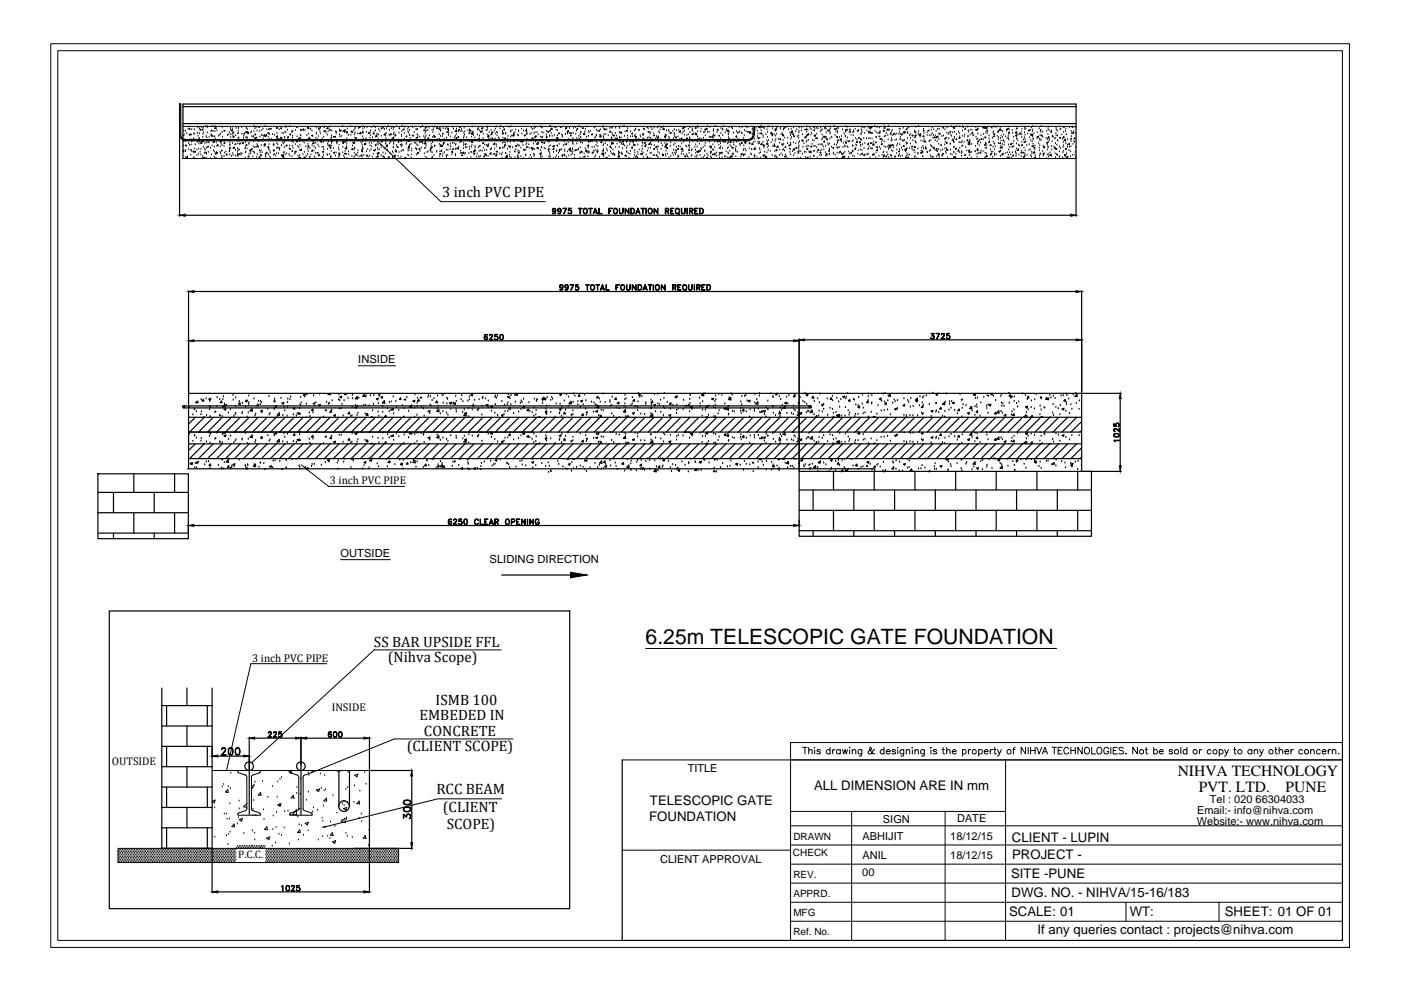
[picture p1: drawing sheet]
<svg xmlns="http://www.w3.org/2000/svg" width="297mm" height="210mm" viewBox="0 0 297 210" stroke-linecap="round" stroke-linejoin="round" font-family="sans-serif">
<defs><g id="words">
<text font-size="4.5" x="136.9" y="136.6">6.25m TELESCOPIC GATE FOUNDATION</text>
<g font-size="3.3">
<text x="249.7" y="164.5">NIHVA TECHNOLOGY</text>
<text x="254.1" y="168">PVT. LTD.</text>
<text x="272.6" y="168">PUNE</text>
</g>
<g font-size="3.2">
<text x="93.8" y="41.7">3 inch PVC PIPE</text>
<text x="79.3" y="137.1">SS BAR UPSIDE FFL</text>
<text x="82.2" y="140.4">(Nihva Scope)</text>
<text x="92.3" y="149.5">ISMB 100</text>
<text x="88.9" y="152.7">EMBEDED IN</text>
<text x="89.9" y="156">CONCRETE</text>
<text x="86.2" y="159.3">(CLIENT SCOPE)</text>
<text x="92.5" y="168.4">RCC BEAM</text>
<text x="93.9" y="172.1">(CLIENT</text>
<text x="94.7" y="175.8">SCOPE)</text>
</g>
<g font-size="2.8">
<text x="172.6" y="167.4">ALL DIMENSION ARE IN mm</text>
<text x="137.8" y="170.6">TELESCOPIC GATE</text>
<text x="137.6" y="174">FOUNDATION</text>
<text x="214.6" y="178.4">CLIENT - LUPIN</text>
<text x="214.6" y="182.2">PROJECT -</text>
<text x="214.4" y="186.2">SITE -PUNE</text>
<text x="214.5" y="190.2">DWG. NO. - NIHVA/15-16/183</text>
<text x="214" y="194.3">SCALE: 01</text>
<text x="220" y="198">If any queries contact : projects@nihva.com</text>
<text x="239.5" y="194.3">WT:</text>
<text x="259.7" y="194.3">SHEET: 01 OF 01</text>
</g>
<g font-size="2.4">
<text x="76" y="77">INSIDE</text>
<text x="69.9" y="102.7">3 inch PVC PIPE</text>
<text x="72.2" y="118.2">OUTSIDE</text>
<text x="103.8" y="119.5">SLIDING DIRECTION</text>
<text x="53.5" y="140.3">3 inch PVC PIPE</text>
<text x="70.3" y="150.7">INSIDE</text>
<text x="23.7" y="162.1">OUTSIDE</text>
</g>
<g font-size="2.3">
<text x="145.8" y="163.6">TITLE</text>
<text x="253.8" y="172.6">Email:- info@nihva.com</text>
<text x="256.5" y="170.3">Tel : 020 66304033</text>
<text x="182.9" y="178.1">ABHIJIT</text>
<text x="187.2" y="174.5">SIGN</text>
<text x="201.5" y="178.1">18/12/15</text>
<text x="202.9" y="174.3">DATE</text>
<text x="253.8" y="174.8">Website:- www.nihva.com</text>
<text x="50.5" y="182">P.C.C.</text>
<text x="140" y="182.9">CLIENT APPROVAL</text>
<text x="182.8" y="185.6">00</text>
<text x="182.9" y="182.1">ANIL</text>
<text x="201.5" y="182.1">18/12/15</text>
</g>
<g font-size="2.1">
<text x="168.2" y="178">DRAWN</text>
<text x="168.1" y="181.6">CHECK</text>
<text x="168.2" y="186.1">REV.</text>
<text x="168.2" y="190.1">APPRD.</text>
<text x="168.2" y="194.2">MFG</text>
<text x="168.2" y="198.2">Ref. No.</text>
</g>
</g></defs>
<!-- layer: 0 -->
<g fill="none" stroke="#000" stroke-width=".21">
<path d="M10.8 9.3h275.3v191.6h-275.3zM12.2 10.8h272.4v188.6h-272.4zM76 77.6h7.9M72.2 118.7h10.5M136.9 137.5h87.1M167.6 157.4h117v3.7h-117zM170.2 158.5h.9M170.7 158.5v1.4M171.5 159.2l.3-.3 .3 .1 .1 .9M171.5 158.5v1.4M172.7 158.5v.1zM172.7 159v.9"/>
<path d="M173.9 159.1a.4 .4 0 0 0-.3-.2 .4 .4 0 0 0-.4 .2l.7 .5v.2l-.2 .1-.5-.2M176 159.1a.45 .45 0 0 0-.7 0 .45 .45 0 0 0 0 .6 .45 .45 0 0 0 .7 0M176 158.5v1.4M176.5 158.9v1M177.1 158.9l-.4 .1-.2 .3M178.2 159.1a.45 .45 0 0 0-.7 0 .45 .45 0 0 0 0 .6 .45 .45 0 0 0 .7 0M178.2 158.9v1M178.6 158.9l.3 1 .3-1 .2 1 .3-1M180.1 158.5v.1zM180.1 159v.9M180.7 159.2l.3-.3 .4 .1 .1 .9M180.7 158.9v1"/>
<path d="M182.7 158.9v1.1l-.1 .3h-.5M182.7 159.1a.45 .45 0 0 0-.6 0 .45 .45 0 0 0 0 .6 .45 .45 0 0 0 .6 0M185.4 159l-.1-.1-.3 .6a.5 .5 0 0 1-.5 .4 .5 .5 0 0 1-.5-.3l.2-.3 .5-.4 .1-.2-.2-.2-.2 .2 .1 .3 .6 .8 .3-.1M187.4 159.1a.45 .45 0 0 0-.6 0 .45 .45 0 0 0 0 .6 .45 .45 0 0 0 .6 0M187.4 158.5v1.4M187.9 159.3h.8a.45 .45 0 0 0-.6-.3 .45 .45 0 0 0-.2 .7 .45 .45 0 0 0 .7 .1l.1-.1M189.9 159.1l-.1-.1a.44 .44 0 0 0-.7 .1l.8 .5-.3 .3-.5-.2M190.3 158.5h.1zM190.3 159v.9M191.6 158.9v1.1l-.1 .3h-.5M191.6 159.1a.45 .45 0 0 0-.6 0 .45 .45 0 0 0 0 .6 .45 .45 0 0 0 .6 0M192.2 159.2a.45 .45 0 0 1 .6-.2l.1 .9"/>
<path d="M192.2 158.9v1M193.4 158.5v.1zM193.4 159v.9M194 159.2l.3-.3 .3 .1 .1 .9M194 158.9v1M196 158.9l-.1 1.3-.5 .1M196 159.1a.45 .45 0 0 0-.7 0 .45 .45 0 0 0 0 .6 .45 .45 0 0 0 .7 0M197.3 158.5h.2zM197.4 159v.9M198.6 159.1l-.1-.1a.44 .44 0 0 0-.7 .1l.8 .5-.3 .3-.5-.2M199.7 158.9h.6M200 158.5v1.1v.2l.3 .1"/>
<path d="M200.7 159.2a.45 .45 0 0 1 .7-.2v.9M200.7 158.5v1.4M201.9 159.3h.8a.4 .4 0 0 0-.4-.4 .4 .4 0 0 0-.4 .4v.2a.45 .45 0 0 0 .3 .3 .45 .45 0 0 0 .5-.1M204.1 159.1a.45 .45 0 0 1 .6 0 .45 .45 0 0 1 0 .6 .45 .45 0 0 1-.6 0M204.1 158.9v1.4M205.3 158.9v1M205.8 158.9l-.3 .1-.2 .3M207.5 159.1a.45 .45 0 0 1 .7 0 .45 .45 0 0 1 0 .6 .45 .45 0 0 1-.7 0M207.5 158.9v1.4M208.7 159.3h.8a.4 .4 0 0 0-.4-.4 .4 .4 0 0 0-.4 .4v.2a.45 .45 0 0 0 .3 .3 .45 .45 0 0 0 .5-.1M209.9 158.9v1M210.5 158.9l-.3 .1-.3 .3"/>
<path d="M210.7 158.9h.5M210.9 158.5l.1 1.3 .3 .1M211.5 158.9l.4 1 .4-1M211.9 159.9l-.1 .2-.4 .2M214.7 158.9h.5M215.2 158.5l-.3 .2v1.2M217.4 158.5v1.4l-.9-1.4v1.4M218 158.5v1.4M218.5 158.5v1.4M218.5 159.1h1M219.5 158.5v1.4M219.8 158.5l.5 1.4 .6-1.4"/>
<path d="M221 159.9l.5-1.4 .6 1.4M221.2 159.4h.7M223.1 158.5h.9M223.5 158.5v1.4M224.3 159.1h.6M225.2 158.5h-.9v1.4h.9M226.5 158.8a.5 .5 0 0 0-.5-.3 .5 .5 0 0 0-.4 .5v.3a.5 .5 0 0 0 .4 .6 .5 .5 0 0 0 .5-.4M227 159.1h1M227 158.5v1.4M228 158.5v1.4M229.5 158.5v1.4l-1-1.4v1.4M230.1 158.7l.1-.2a.69 .69 0 0 1 .8 .5 .69 .69 0 0 1-.4 .9 .71 .71 0 0 1-.7-.5 .71 .71 0 0 1 .2-.7z"/>
<path d="M231.5 158.5v1.4h.8M232.8 158.5a.69 .69 0 0 1 .9 .5 .69 .69 0 0 1-.5 .9 .72 .72 0 0 1-.7-.5 .72 .72 0 0 1 .3-.9zM235 158.8a.52 .52 0 0 0-.6-.4 .52 .52 0 0 0-.4 .6v.3a.51 .51 0 0 0 .5 .6 .51 .51 0 0 0 .5-.6h-.3M235.5 158.5v1.4M236 159.1h.6M236.9 158.5h-.9v1.4h.9M238.2 158.7l-.4-.2-.5 .2 .1 .3 .5 .2 .3 .3-.1 .3-.5 .1-.3-.2M238.6 159.8h.2zM241.1 158.5v1.4l-.9-1.4v1.4M242.8 158.9h.5M243 158.5v1.1l.1 .2 .2 .1M244.6 159.1a.45 .45 0 0 1 .7 0 .45 .45 0 0 1 0 .6 .45 .45 0 0 1-.7 0"/>
<path d="M244.6 158.5v1.4M245.8 159.3h.8a.4 .4 0 0 0-.4-.4 .4 .4 0 0 0-.4 .4v.2a.45 .45 0 0 0 .3 .3 .45 .45 0 0 0 .5-.1M248.6 159.1a.4 .4 0 0 0-.4-.2 .4 .4 0 0 0-.3 .2l.7 .5v.2l-.3 .1-.4-.2M250.4 158.5v1.4M251.6 159.1a.45 .45 0 0 0-.6 0 .45 .45 0 0 0 0 .6 .45 .45 0 0 0 .6 0M251.6 158.5v1.4M254.3 158.9v1M254.8 158.9l-.3 .1-.2 .3M256.8 159.1a.45 .45 0 0 0-.7 0 .45 .45 0 0 0 0 .6 .45 .45 0 0 0 .7 0M258.5 159.1a.45 .45 0 0 1 .7 0 .45 .45 0 0 1 0 .6 .45 .45 0 0 1-.7 0M258.5 158.9v1.4M259.6 158.9l.5 1 .3-1"/>
<path d="M260.1 159.9l-.2 .2-.3 .2M261.6 158.9h.5M261.8 158.5v1.1v.2l.3 .1M265.4 159.1a.47 .47 0 0 0-.7 0 .47 .47 0 0 0 0 .7 .47 .47 0 0 0 .7-.1M265.4 158.9v1M265.9 159.2l.3-.3 .4 .1 .1 .9M265.9 158.9v1M267.1 158.9l.4 1 .4-1M267.5 159.9l-.2 .2-.3 .2M270.3 158.9h.4M270.5 158.5v1.3l.3 .1M271.2 159.2l.3-.3 .4 .1 .1 .9"/>
<path d="M271.2 158.5v1.4M272.4 159.3h.8a.46 .46 0 0 0-.5-.3 .46 .46 0 0 0-.4 .5 .46 .46 0 0 0 .6 .4l.3-.2M273.7 158.9v1M274.2 158.9l-.5 .2v.2M276.2 159.1a.45 .45 0 0 0-.7 0 .45 .45 0 0 0 0 .6 .45 .45 0 0 0 .7 0M277.9 159.2l.3-.3 .4 .1 .1 .9M277.9 158.9v1M279.9 159.1a.45 .45 0 0 0-.6 0 .45 .45 0 0 0 0 .6 .45 .45 0 0 0 .6 0M280.3 159.3h.8a.45 .45 0 0 0-.6-.3 .45 .45 0 0 0-.2 .7 .45 .45 0 0 0 .7 .1l.1-.1M281.6 158.9v1M282.1 158.9l-.4 .2-.1 .2M282.5 159.2l.3-.3 .3 .1 .1 .9"/>
<path d="M282.5 158.9v1M283.8 159.7v.2zM50.4 163.6l.2 .2 1.4 .5M50.4 163.7v-.3h4.8v.3M52 164.3l.3 .5v6.7M52 171.9l-1.4 .5-.2 .4h4.8v-.2M52.3 171.4l-.3 .5M53.3 171.4l.1 .4 1.6 .6 .2 .2M53.3 164.8v6.7M55.2 163.6l-.1 .2-1.5 .5-.3 .5M61.4 163.6l.1 .2M61.4 163.7v-.3h4.8v.3"/>
<path d="M61.5 172.4l-.1 .2M61.6 163.8l1.4 .5 .3 .3v6.9M63.3 171.4l-.3 .5-1.4 .5M64.2 171.4l.4 .5M64.3 164.8v6.7M64.6 164.3l-.4 .5M64.6 171.9l1.5 .5 .1 .4h-4.8v-.2M66.2 163.6l-.1 .2-1.5 .5M131.9 161.1h152.7M167.6 179.2h117M167.6 175.1h117M167.6 161.1v38.3"/>
<path d="M167.6 172h45.6M180.6 172v27.4M200.4 172v27.4M213.2 161.1v38.3M284.6 161.1v38.3M131.9 199.4h152.7M131.9 180.3h35.7M167.6 187.2h117M167.6 183.2h117M167.6 191.3h117M167.6 195.3h117M238.7 191.3v4"/>
<path d="M258.5 191.3v4"/>
<circle cx="206.6" cy="159.4" r=".48"/>
<circle cx="213.9" cy="159.4" r=".47"/>
<circle cx="242" cy="159.4" r=".48"/>
<circle cx="249.4" cy="159.4" r=".48"/>
<circle cx="253.4" cy="159.4" r=".48"/>
<circle cx="257.6" cy="159.4" r=".47"/>
<circle cx="262.9" cy="159.4" r=".47"/>
<circle cx="269.5" cy="159.4" r=".47"/>
<circle cx="277" cy="159.4" r=".48"/>
</g>
<!-- layer: CRN-AR-COLUMN-HATCH -->
<g fill="none" stroke="#000" stroke-width=".21">
<path d="M38.8 31.8v.2M38.8 33.6h189.3M38.8 26.8h189.3M38.8 31h.1M38.9 29.9h.1M38.9 28.8h.1M38.9 30h.1M39 27.8h.1M39 32.1h.1M39 28.7h.1M39 29.8l.3-.3v.4l-.3-.1M39.2 29.7h.1"/>
<path d="M39.3 30.9l.2-.1v.1zM39.3 32.1h.1M39.3 27.8h.1M39.3 31.9h.1M39.4 30.9h.1M39.4 33.4h.1M39.6 28.4h.1M39.7 33.2h.1M39.7 33.2l.1 .4-.3-.1zM39.9 27.4h.1M40 30.4h.1M40 31.8h.1"/>
<path d="M40.1 28.5l.2-.1-.1 .2zM40.2 30.8h.1M40.2 29.7h.1M40.2 27.2l.1 .2-.2-.1zM40.3 28.8h.1M40.4 32.9h.1M40.5 31.8h.1M40.5 30.7h.1M40.6 29.7h.1M40.6 32h.1M40.6 28.6h.1M40.7 27.5h.1"/>
<path d="M40.7 30.1h.1M40.7 32.2h.1M40.7 29.6v.2h-.2zM41 29.5h.1M41.1 28.4h.1M41.1 29.4h.1M41.1 33.5h.1M41.1 33.4h.1M41.1 32l.1 .3-.2-.1zM41.2 27.5h.1M41.2 31.6h.1M41.2 32.2l.3-.1-.1 .2z"/>
<path d="M41.3 28.4h.1M41.4 30.7h.1M41.8 33h.1M41.8 31.8h.1M41.8 30.1h.1M41.9 28.3h.1M41.9 27.1h.1M42 28.9h.1M42 29.8l.3-.1-.1 .2zM42.1 32.7h.1M42.1 31.6h.1M42.2 30.5h.1"/>
<path d="M42.2 29.5h.1M42.3 28.4h.1M42.3 29.4h.1M42.3 27.3h.1M42.4 30.1h.1M42.4 27.6l.2-.2v.2zM42.4 32.3h.1M42.5 30.4l.3-.3v.3zM42.6 32.9h.1M42.6 31.7h.1M42.7 27h.1M42.8 27.5l.2-.1v.2z"/>
<path d="M42.9 33.5h.1M43 29.1h.1M43 33.2h.1M43 28.5h.1M43 29.8l.1 .2h-.2zM43.1 28.1h.1M43.1 27.2h.1M43.1 31.2h.1M43.2 33.4h.2l-.1 .2zM43.4 31.6h.1M43.4 30.4h.1M43.4 32.3l.1 .1h-.2z"/>
<path d="M43.5 31.9h.1M43.7 26.8h.1M43.7 33.5h.1M43.7 29h.1M43.7 32.5h.1M43.7 29.8h.1M43.8 31.4h.1M43.8 32.7h.1M43.8 30.3h.1M43.9 29.3h.1M43.9 28.2h.1M44 27.1h.1"/>
<path d="M44 26.8h.1M44 31.1l.2-.1-.1 .2zM44.1 30.2h.1M44.2 32.3h.1M44.3 30.3h.1M44.3 29.1h.1M44.6 33.6h.1M44.6 31.4h.1M44.8 28.6h.1M44.8 28.7h.2l-.1 .2zM44.8 28.7h.1M44.8 32.9h.1"/>
<path d="M44.9 27.6v.2h-.2zM45 26.8h.1M45 30.9h.1M45.1 29h.1M45.2 27.9h.1M45.2 32h.1M45.3 30l.1 .2h-.2zM45.4 33.3h.1M45.4 26.9h.1M45.4 31.2h.1M45.4 32.2h.1M45.4 29h.1"/>
<path d="M45.5 30.1h.1M45.5 29h.1M45.6 27.9h.1M45.6 26.8h.1M45.6 33.6h.1M45.6 29.5h.1M45.8 32.4v.2h-.2zM45.8 26.9v.4l-.3-.1zM45.8 33.6h.1M45.9 32.4h.1M45.9 30.3h.1M45.9 32.4l.2-.1-.1 .2z"/>
<path d="M45.9 30.9l.3-.3v.3zM46 27.7h.1M46.4 28.9h.1M46.5 28.7h.1M46.7 32.3h.1M46.7 30.1l.2-.1-.1 .2zM46.7 31.2h.1M46.8 28.4h.1M46.8 32.6h.1M46.9 30.6h.1M47 32h.1M47 33.1h.1"/>
<path d="M47 33.4h.1M47.1 32h.1M47.1 30.9h.1M47.1 27h.1M47.1 27.9v.1M47.2 29.8h.1M47.2 29.1h.1M47.5 27.7l.2-.1-.1 .2zM47.5 31h.1M47.5 33.2h.1M47.6 29.9h.1M47.6 30.4h.1"/>
<path d="M47.6 32.5h.1M47.6 30.2l.1 .2h-.2zM47.9 32.2h.1M48.1 32.6v.3h-.2zM48.2 28.7h.1M48.4 28.6h.1M48.6 32.2h.1M48.6 28.1h.1M48.6 31.4l.2-.1v.2zM48.7 32.1h.1M48.7 31.8h.1M48.7 32.9h.1"/>
<path d="M48.7 30.7h.1M48.7 30.9h.1M48.7 30.3h.1M48.8 28.6h.1M48.9 27.5h.1M48.9 27.1h.1M48.9 29.2h.1M49.1 33.1h.1M49.2 28.5h.1M49.2 27.3h.1M49.2 27.5l.1 .3-.3-.1zM49.3 30.4h.1"/>
<path d="M49.3 32.6h.1M49.4 28.2l.1-.2v.2zM49.4 29h.2l-.1 .1zM49.4 32.9h.1M49.4 28.8h.1M49.4 31.4l.3-.2v.3zM49.8 30.6l.2-.2v.2zM49.9 33.1h.1M49.9 31.9h.1M49.9 28.8h.1M50.1 27.2h.1M50.3 33l.1-.1 .1 .2z"/>
<path d="M50.3 32.6h.1M50.4 31.5h.1M50.4 32.2h.1M50.4 30.5h.1M50.4 28.3h.1M50.5 29.4h.1M50.5 31.9h.1M50.5 28.3h.1M50.5 27.8h.1M50.5 32.7l.3-.1-.1 .2zM50.6 27.2h.1M50.6 27.1h.1"/>
<path d="M50.6 30h.1M50.6 29.3h.1M50.7 31.8h.1M50.8 30.6h.1M51 30.5h.1M51.1 32.6h.1M51.1 32.9h.1M51.3 32.6h.1M51.3 27.1h.1M51.3 28.5h.1M51.3 30.3l.2-.1v.2zM51.6 30.5h.1"/>
<path d="M51.6 29.3h.1M51.7 28.9h.1M51.8 28.2l.1 .2h-.2zM52 31.6h.1M52 32.4h.1M52 33.5h.1M52 31.3h.1M52.1 30.2h.1M52.1 32.3h.1M52.1 29.2h.1M52.1 28l.2-.1v.2zM52.2 28.1h.1"/>
<path d="M52.2 27h.1M52.3 27.2h.1M52.3 30.6v.2h-.2zM52.3 29.3h.1M52.4 31.6h.1M52.4 29.2h.1M52.4 27.5h.1M52.4 28.3l.3-.3v.3zM52.5 28.1h.1M52.6 33.2l.2-.1v.2zM52.8 30.6h.1M52.8 30.4h.1"/>
<path d="M52.8 32.7h.1M53.1 31.7v.3h-.2l.2-.3M53.1 32.6h.1M53.2 32.3h.1M53.2 28.2h.1M53.3 27.9h.1M53.3 31.6l.2-.1-.1 .3zM53.4 29h.1M53.6 33.3h.1M53.7 32.2h.1M53.7 29.1h.1M53.7 31.1h.1"/>
<path d="M53.7 30.1h.1M53.8 29h.1M53.8 27.9h.1M53.9 32.3h.1M53.9 26.8h.1M53.9 32.5h.1M54 31.3h.1M54 27.3h.1M54 29.3l.3-.1-.1 .2zM54.1 29.4h.1M54.2 28.4v.2h-.2zM54.3 31.2h.1"/>
<path d="M54.3 27.1h.1M54.4 33.4h.1M54.4 29.3h.1M54.5 30.6h.1M54.5 27.8h.1M54.5 32.8h.1M54.6 30.8l.1 .2h-.2zM54.8 31.2h.1M54.8 30.1h.1M54.8 26.9l.2-.1v.3zM55 32h.1M55 33.3l.1 .1h-.2z"/>
<path d="M55.1 27.9h.1M55.1 29h.1M55.2 32.3h.1M55.2 32.9h.2l-.1 .2zM55.3 33h.1M55.3 32h.1M55.4 30.9h.1M55.5 28.7h.1M55.5 27.6h.1M55.6 32.4h.1M55.7 30h.1M55.7 28.8h.1"/>
<path d="M55.8 27.3h.1M55.8 29.5h.1M56 30.6l.2-.1-.1 .2zM56 31.1h.1M56.1 28.5l.1 .4-.3-.1zM56.2 30.9h.1M56.2 26.8h.1M56.2 30.7h.1M56.3 32.8h.1M56.3 33.1h.1M56.3 29h.1M56.3 32.5l.3-.2v.3z"/>
<path d="M56.4 33.4h.1M56.5 28.6v.2h-.2zM56.5 28.7h.1M56.6 27.5h.1M56.8 31.2l.2-.2v.2zM56.8 28.2h.2l-.1 .2zM56.9 29.1h.1M57 32.8h.1M57 31.6h.1M57 27.5h.1M57 31.7h.1M57 30.6h.1"/>
<path d="M57.1 29.5h.1M57.1 28.5h.1M57.2 27.4h.1M57.2 33.3h.1M57.2 32.1h.1M57.2 33.6l.2-.2v.2M57.3 32.5h.1M57.4 27.4h.1M57.5 27.4h.1M57.5 29.5h.1M57.8 28.5h.1M57.9 30.8h.1"/>
<path d="M57.9 31.9l.2-.1v.2zM58 32.9h.1M58.1 32h.1M58.1 30.6h.1M58.1 30.8h.1M58.2 32.8h.1M58.2 28.7h.1M58.4 33.1h.1M58.6 32.6h.1M58.6 27.3h.1M58.6 29.2h.1M58.6 31.5h.1"/>
<path d="M58.7 30.4h.1M58.7 28.3h.1M58.7 29.4h.1M58.8 27.2h.1M58.8 29.6l.1-.1v.1M58.8 28.8l.1 .2h-.3zM58.9 31.3h.1M58.9 27.2h.1M58.9 30.7h.1M58.9 29.5h.1M59 32.6h.1M59.2 27.5h.1"/>
<path d="M59.2 31.2l.1 .3-.2-.1zM59.3 31.8h.1M59.4 29.3l.2-.2v.3zM59.5 27.2l.2-.1v.2zM59.7 30.9h.1M59.7 33h.1M59.7 29.4h.1M59.8 28.2h.1M59.8 33.2l.3-.1-.1 .2zM60 30.3h.1M60 32.8v.3l-.2-.1zM60.1 32.4h.1"/>
<path d="M60.1 28.3h.1M60.1 30.5h.1M60.2 33.4h.1M60.3 32.3h.1M60.3 31.3h.1M60.3 29.3h.1M60.3 30.2h.1M60.4 29.1h.1M60.4 28h.1M60.5 32.8h.1M60.5 27h.1M60.6 28.2h.1"/>
<path d="M60.6 27h.1M60.6 30.9l.2-.1v.1zM60.7 31h.1M60.7 26.9h.1M60.8 32.6h.1M60.9 27.6h.1M61 29.3h.1M61.1 29l.1 .2h-.2zM61.3 32.7h.1M61.3 31.5h.1M61.4 30.9h.1M61.4 28.5l.3-.1-.1 .2z"/>
<path d="M61.4 33.1h.1M61.4 26.9h.1M61.6 31.5v.1h-.2zM61.8 29.9h.1M61.8 28h.1M61.9 33.2h.1M61.9 32.1h.1M62 31h.1M62 28h.1M62 30h.1M62 28.9h.1M62 29.3h.1"/>
<path d="M62.1 27.8h.1M62.1 31.5h.1M62.2 30.3h.1M62.5 32.6h.1M62.5 32.7h.1M62.5 32.1l.3-.1-.1 .3zM62.6 30.6h.1M62.7 27.6h.1M62.8 29.8h.3M63 30.2h.1M63 29h.1M63 26.8v.2h-.2z"/>
<path d="M63.1 31h.1M63.2 33.1h.1M63.3 29.4l.2-.2v.2zM63.3 31.3h.1M63.4 29.8h.1M63.4 33.6h-.2l.3-.3v.3M63.5 33h.1M63.6 31.9h.1M63.6 30.8h.1M63.7 33.6h.1M63.7 28.7h.1M63.7 27.6h.1"/>
<path d="M63.8 29.4h.1M63.8 28.9h.1M63.9 31.8h.1M63.9 27.7h.1M63.9 31.6v.2h-.2zM64.1 27.5l.3-.2-.1 .3zM64.2 30h.1M64.2 32.8h.1M64.4 27.7h.1M64.5 33.4h.1M64.5 30.4h.1M64.5 33.4h.2v.2z"/>
<path d="M64.5 32.3h.1M64.7 27.6h.1M64.9 31.1h.1M64.9 33.2h.1M65 28.7h.1M65.2 32.8h.1M65.2 31.7h.1M65.3 30.6h.1M65.3 31.1l.2-.1-.1 .2zM65.3 32.2h.1M65.3 29.5h.1M65.3 27l.1 .2h-.2z"/>
<path d="M65.4 31h.1M65.4 28.4h.1M65.4 27.3h.1M65.5 29.5h.1M65.6 33.4h.1M65.6 29.6h.1M65.6 29.3h.1M65.6 29.6l.2-.2v.2M65.7 33.3h.1M65.7 31.5h.1M65.8 27.3h.1M65.9 27.4h.1"/>
<path d="M65.9 32.9h.1M66.1 28.7h.2l-.1 .2zM66.1 27.8h.1M66.2 30.9h.1M66.2 29.9h.1M66.2 31.8l.1 .2h-.2zM66.4 30h.1M66.5 30.1l.1 .4-.3-.1zM66.6 32h.1M66.6 31.2h.1M66.6 33.3h.1M66.8 33.6h.1"/>
<path d="M66.9 32.5h.1M66.9 31.5h.1M66.9 30.4h.1M67 29.3h.1M67 28.2h.1M67.1 27.1h.1M67.1 28.4h.1M67.2 32.4l.3-.1-.1 .2zM67.2 29.5h.1M67.4 30.7h.1M67.5 33.1h.1M67.5 29h.1"/>
<path d="M67.5 27.3l.2-.1v.2zM67.6 31.2h.1M67.6 27.1h.1M67.7 32.9h.1M67.7 33h.1M67.8 27.9h.1M67.9 30h.1M67.9 28.4h.1M68 27.2h.1M68 30.1l.2-.1v.2zM68.3 31.2h.1M68.3 29.5h.1"/>
<path d="M68.3 33.4h.1M68.5 33.4h.1M68.5 32.3h.1M68.6 31.2h.1M68.6 32v.3l-.2-.1zM68.6 30.1h.1M68.6 32.9h.1M68.6 31.8h.1M68.6 29.1h.1M68.7 28h.1M68.7 26.9h.1M68.8 27.1h.1"/>
<path d="M68.8 27.7l.2-.1-.1 .2zM69.1 28.2h.1M69.3 27.3l.2-.3 .1 .3zM69.4 32.8h.1M69.4 33h.1M69.4 28.7h.1M69.4 31.7h.1M69.5 30.5h.1M69.5 30.8h.1M69.6 27.9h.1M69.7 30.1h.1M69.7 30.9l.2-.2 .1 .3z"/>
<path d="M69.8 32.8h.1M69.9 31.4l.3-.1-.1 .2zM69.9 27.4l.1 .2h-.2zM70 26.9h.1M70 31.3h.1M70.1 33.4h.1M70.2 33.1h.1M70.2 33.4h.1M70.2 29.4h.1M70.2 32.1h.1M70.2 31h.1M70.2 30l.2-.2 .1 .2z"/>
<path d="M70.3 29.9h.1M70.3 30.4h.1M70.3 28.8h.1M70.3 27.8h.1M70.3 29.2h.1M70.7 31.5h.1M70.7 32.4l.2-.1v.2zM70.7 29l.2-.1v.2zM71.1 33.1h.1M71.1 29.1h.1M71.2 27.9h.1M71.3 32.4h.1"/>
<path d="M71.3 28.3h.1M71.3 28h.1M71.3 30.1h.1M71.4 30.5h.1M71.5 30.2h.1M71.8 31.4h.1M71.8 32.9h.1M71.8 33.5h.1M71.9 31.8h.1M71.9 32.5h.1M71.9 32.7l.2-.1-.1 .2zM71.9 30.8h.1"/>
<path d="M72 28.6h.1M72 27.8h.1M72 33.1h.1M72 27.5h.1M72.1 29h.1M72.3 27.6v.2h-.1zM72.4 28.9h.1M72.6 30.2l.1-.2 .1 .2zM72.6 26.8h.1M72.7 32.4h.1M72.7 30.3l.2-.1-.1 .2zM72.7 31.2h.1"/>
<path d="M72.7 27.8l.3-.2v.3zM72.9 33.1h.1M73 33.5h.1M73 28.1h.1M73.1 30.2h.1M73.2 32.1h.1M73.2 28h.1M73.2 32.5v.1h-.2zM73.2 31.5l.2-.3 .1 .3zM73.2 27.6h.1M73.3 30.2h.1M73.4 28l.3-.1-.1 .2z"/>
<path d="M73.5 32.7h.1M73.5 30.6h.1M73.5 31.6h.1M73.5 31.1h.1M73.5 31.5h.1M73.5 29.9h.1M73.5 33.6h.1M73.5 29.5h.1M73.6 28.4h.1M73.6 27.3h.1M73.9 32.2h.1M73.9 32.8h.1"/>
<path d="M73.9 28.7h.1M74.4 26.9h.1M74.4 28.7h.1M74.6 31.6l.2-.1-.1 .3zM74.6 33.2h.1M74.6 27.8v.2h-.2zM74.7 30.9h.1M74.8 28.2h.1M74.8 30.3h.1M74.9 30.4l.2-.2v.2zM75 31.8h.1M75 27.7h.1"/>
<path d="M75.1 33.6h.1M75.1 33.2h.1M75.1 32.5h.1M75.2 31.4h.1M75.2 29.8h.1M75.2 30.3h.1M75.2 31.5h.1M75.2 28.6h.1M75.2 29.3h.1M75.2 27.4h.1M75.3 28.2h.1M75.3 27.1h.1"/>
<path d="M75.4 29.3l.2-.1-.1 .2zM75.5 32.6v.3h-.1zM75.8 32.5h.1M75.8 28.4h.1M75.9 33.1h.1M75.9 29.9h.1M75.9 32h.1M76 27.3h.1M76.1 27h.1M76.2 28.3l.2-.2 .1 .3zM76.2 26.9l.2-.1-.1 .3zM76.3 33.3h.1"/>
<path d="M76.4 28.4h.1M76.5 28.2h.1M76.5 32.9h.2v.1zM76.6 30.3h.1M76.7 31.8h.1M76.8 33.3h.1M76.8 30.7h.1M76.8 31.2h.1M76.8 32.3h.1M76.8 30.1h.1M76.8 31.8l.1 .3-.3-.1 .3-.2M76.9 29h.1"/>
<path d="M76.9 31.6h.1M76.9 31.5h.1M76.9 27.9h.1M76.9 27.3h.1M76.9 28l.1 .2h-.2zM77 26.8h.1M77.1 29.5h.1M77.1 33h.1M77.2 30.6l.2-.2v.2zM77.3 27.1h.1M77.3 30.6l.2-.1-.1 .2zM77.6 30.6h.1"/>
<path d="M77.6 30h.1M77.6 29.4h.1M77.7 32.2h.1M77.7 28.1h.1M77.8 27.1h.1M77.8 32.9l.1 .2h-.2zM77.9 31.7h.1M78 33.4h.1M78.1 28.2h.2l-.1 .1zM78.2 28.3h.1M78.3 30.4h.1M78.4 33.1h.1"/>
<path d="M78.4 32h.1M78.5 30.9h.1M78.5 29.3h.1M78.5 29.9h.1M78.5 28.1h.1M78.5 28.8h.1M78.6 27.7h.1M78.7 31.7h.1M78.8 30.4h.1M78.8 31.1h.1M78.8 27.1h.1M78.9 33.3h.1"/>
<path d="M79 29.2h.1M79.1 28.4l.2-.2v.2zM79.1 32.7h.1M79.2 31.9l.3-.1-.1 .2zM79.3 30.1h.1M79.3 28h.1M79.3 26.8h.1M79.6 27.1h.1M79.6 31.8h.1M79.6 27.7h.1M79.6 28.9l.3-.3v.3zM79.7 29.1h.1"/>
<path d="M79.7 30.6v.2h-.1zM79.8 33.4h.1M79.9 28.4h.1M80 32.6h.1M80 30.5h.1M80 33.2l.2-.1v.2zM80 31.4h.1M80.1 32.9h.1M80.1 32.6l.2-.3 .1 .3zM80.1 31.8h.1M80.1 29.6l.1-.1v.1M80.2 30.7h.1"/>
<path d="M80.2 28.6h.1M80.3 27.5h.1M80.4 31.8h.1M80.5 27.9h.1M80.7 30.8h.1M80.8 27.2l.2-.1v.2zM80.8 31.3h.1M80.8 33h.1M80.8 28.9h.1M80.9 30.1h.1M81 30.1h.1M81.2 33.2l.2-.1-.1 .2z"/>
<path d="M81.2 32.4h.1M81.3 27.2h.1M81.4 28.6l.2-.2v.2zM81.5 31.5h.1M81.5 33.5h.1M81.5 27.4h.1M81.7 30h.1M81.7 28.4h.1M81.7 32.6h.1M81.7 30.6h.1M81.7 28.9h.1M81.8 31.6h.1"/>
<path d="M81.8 30.5h.1M81.8 29.4h.1M81.9 28.3h.1M81.9 27.3h.1M81.9 30.8l.3-.1-.1 .2zM82 30.8l.1 .2h-.2zM82.1 31.2h.1M82.1 31.8h.1M82.3 26.8h.1M82.3 33.4l.2-.1v.2zM82.4 33.4h.1M82.5 28.7h.1"/>
<path d="M82.6 27.6h.1M82.6 30.5h.1M82.7 32.6h.1M82.7 28.5h.1M82.7 28.5l.2-.1v.2zM82.8 30.2h.1M82.9 29.9h.1M83 27.3h.1M83.2 33.3h.1M83.2 32.2h.1M83.2 33.6h.1M83.3 33.5h.1"/>
<path d="M83.4 32.4h.1M83.4 31.2h.1M83.4 27.5h.1M83.4 27.1h.1M83.4 29.2v.3l-.3-.1zM83.4 31.4h.1M83.4 28.5h.1M83.5 30.3h.1M83.5 30.6h.1M83.5 29.2h.1M83.5 27.1h.1M83.5 28.1h.1"/>
<path d="M83.5 33.1l.3-.2v.2zM83.7 28.6h.1M83.8 31.9h.1M83.9 28.6v.2h-.2zM83.9 32.1l.2-.1-.1 .3zM84 32h.1M84 26.9h.1M84.1 30.9h.1M84.2 31.2l.1-.2 .1 .2zM84.4 33.1h.1M84.5 30.1h.1M84.5 30.3h.1"/>
<path d="M84.6 32.3h.1M84.6 27.3h.1M84.6 28.2h.1M84.7 33.6l.1-.1v.1M84.7 27.3h.1M84.7 29.8h.2M84.9 30.8h.1M85 33.3h.1M85.1 31.1h.1M85.1 32.2h.1M85.1 30.1h.1M85.1 29h.1"/>
<path d="M85.1 28.6h.1M85.2 30.7h.1M85.2 27.9h.1M85.2 30.9h.1M85.2 26.8h.1M85.3 31.9h.1M85.4 27.4l.3-.1-.1 .3zM85.6 32h.1M85.7 29.5h.1M85.8 28.3h.1M85.8 27h.1M85.8 33.4h.2v.2z"/>
<path d="M86.1 30.6h.1M86.2 30.4h.1M86.2 28.8v.2h-.1zM86.4 29.8h.1M86.5 32.9h.1M86.5 27.4h.1M86.5 32h.1M86.5 27.9h.1M86.5 31.4l.2-.2v.3zM86.6 28.2h.1M86.6 31.1l.2-.1v.2zM86.6 27.1h.1"/>
<path d="M86.7 33.1h.1M86.7 29.8l-.2 .1 .3 .1v-.2M86.7 32h.1M86.8 30.9h.1M86.8 27.6h.1M86.8 28.7h.1M86.9 30.8h.1M87 29.3h.1M87 33.6l.2-.2 .1 .2M87.1 30.6h.1M87.3 32.8h.1M87.3 31.6h.1"/>
<path d="M87.3 32h.1M87.4 28.7h.2v.2zM87.4 26.9h.1M87.5 27.1h.1M87.8 28.1h.1M87.9 30.4h.1M88.1 31.5h.1M88.2 30.4h.1M88.2 27.5h.1M88.2 29.5h.1M88.3 32.9h.1M88.3 31.8h.1"/>
<path d="M88.4 30.7h.1M88.4 31.7h.1M88.4 27.6h.1M88.4 29.2l.1-.2 .1 .2zM88.4 28.5h.1M88.5 32.6h.1M88.5 27.4h.1M88.5 32.4l.2-.1v.2zM88.6 28.7h.1M88.6 30.9h.1M88.8 31.6l.2-.1v.1zM89 30.2h.1"/>
<path d="M89 29.1h.1M89 32.1h.1M89.2 27.1h.1M89.3 31.4h.1M89.3 30.1l.2-.1v.2zM89.6 26.8h.1M89.6 26.8h.2M89.7 30.5h.1M89.8 29h.1M89.8 26.8h.1M89.9 27.8h.1M89.9 27.6h.1"/>
<path d="M90 32.6h.1M90 31.5h.1M90 30.5l.3-.3v.3zM90.1 30.4h.1M90.1 29.4h.1M90.1 27.7l.3-.1-.1 .2zM90.1 33.3h.1M90.1 28.3h.1M90.1 29.2h.1M90.2 30.1h.1M90.2 27.2h.1M90.3 31.4h.1"/>
<path d="M90.3 27.3h.1M90.3 28.8h.1M90.4 30.9h.1M90.4 26.8v.2h-.1zM90.5 33.5h.1M90.5 32.3h.1M90.7 27.7h.1M90.7 29.4l.2-.2v.2zM90.8 32.2h.1M90.9 29.9h.1M90.9 27.2h.1M91.1 28.8h.1"/>
<path d="M91.2 31.4l.3-.1-.1 .2zM91.3 31.6v.2h-.1zM91.4 32.3h.1M91.4 31.1h.1M91.4 30.6h.1M91.6 33.4h.1M91.6 32.4h.1M91.6 27.6h.1M91.7 31.3h.1M91.7 30.2h.1M91.7 33.4h.1M91.8 29.1h.1"/>
<path d="M91.8 28.1h.1M91.8 27h.1M91.9 27.5h.1M92 33h.1M92 28.9h.1M92 29l.3-.1-.1 .2zM92.1 31h.1M92.2 26.9h.1M92.2 31h.1M92.5 32.3h.1M92.6 32.1h.1M92.7 27.3h.1"/>
<path d="M92.7 27l.1 .2h-.2zM92.8 29.6h.1M93 29.6l.2-.2v.2M93.1 28.5h.1M93.1 30.6h.1M93.2 32.7l.2-.1v.2zM93.2 33.2h.1M93.3 32.2h.1M93.3 27.1v.3l-.3-.1zM93.3 31.1h.1M93.4 30h.1M93.4 27.7h.1"/>
<path d="M93.4 28.9h.1M93.4 30.8h.1M93.4 27.9h.1M93.6 31.8l.1 .2h-.2zM93.7 30.7l-.3 .3 .3 .1v-.3M93.8 33.1h.1M93.8 29h.1M93.8 31.1h.1M93.9 32.6h.1M93.9 28.4h.1M93.9 28.5h.1M94 27.3h.1"/>
<path d="M94 30.3l.2-.1-.1 .2zM94 30.7h.1M94.2 32.3h.1M94.3 29.5h.1M94.4 27.3h.1M94.6 33h.1M94.6 31.8h.1M94.7 33.4h.1M94.7 29.3h.1M94.8 27.1h.1M94.8 28l.2-.1-.1 .2zM94.9 30.7h.1"/>
<path d="M94.9 27.3l.2-.1v.2zM94.9 33h.1M95 31.9h.1M95 30.8h.1M95.1 27.6h.1M95.1 28.7h.1M95.1 27.8h.1M95.1 28.3h.1M95.4 31.7h.1M95.5 30.6h.1M95.5 29h.1M95.6 31.1h.1"/>
<path d="M95.8 32.3h.1M95.8 32.9h.1M95.8 28.2h.1M95.9 31.6l.2-.1v.2zM95.9 32.4h.1M95.9 30.4h.1M95.9 32l.1 .3-.2-.1zM96 27h.1M96.2 27.4h.1M96.3 30.4h.1M96.3 29.3h.1M96.6 32.8h.1"/>
<path d="M96.6 30.8h.1M96.6 33h.1M96.6 28.9h.1M96.6 31.7h.1M96.7 30.6h.1M96.7 31.5h.1M96.7 29.5h.1M96.7 29.3l.2-.1-.1 .2zM96.7 28.4h.1M96.7 27.6l.1 .3h-.3zM96.8 27.4h.1M96.8 27.9h.1"/>
<path d="M96.9 31.5l.3-.2v.3zM97.1 29.2h.1M97.2 28h.1M97.2 29.1h.1M97.2 27.6l.2-.2v.2zM97.3 31.2h.1M97.5 26.9l.2-.1-.1 .3zM97.5 30.3h.1M97.7 32.5h.1M97.7 32h.1M97.7 27.9h.1M97.8 30.1h.1"/>
<path d="M97.8 29.8l-.1 .2h.1v-.2M97.8 32.6h.1M97.8 27.5h.1M97.8 32.9h.3l-.1 .1zM98 27.9h.1M98.1 32.4l.2-.1v.2zM98.2 32.6h.1M98.3 31.5h.1M98.3 30.4h.1M98.3 30.9h.1M98.3 29.3h.1M98.4 28.2h.1"/>
<path d="M98.4 29h.1M98.4 27.2h.1M98.4 32.7h.1M98.5 28.6h.1M98.6 27.9h.1M98.6 30.6l.3-.1-.1 .2zM98.7 32.5h.1M98.7 31.3h.1M98.9 29.2h.1M99 31.3h.1M99 33.6h.1M99.2 27.7h.1"/>
<path d="M99.4 32.6h.1M99.4 28.2h.2v.1zM99.5 31.2h.1M99.5 30h.1M99.6 31.7h.1M99.6 27.6h.1M99.7 27.6l.1 .2h-.3zM99.8 33.4h.1M99.9 32.3h.1M99.9 31.2h.1M99.9 28.4l.3-.2v.2zM100 30.1h.1"/>
<path d="M100 29.1h.1M100 30.9h.1M100 28h.1M100.1 26.9h.1M100.1 30l.1 .2h-.2zM100.3 28h.1M100.3 29.9h.1M100.3 32.4h.1M100.3 28.3h.1M100.4 28.7h.1M100.4 32.6l.2-.1v.1zM100.6 31.9l.2-.1-.1 .2z"/>
<path d="M100.6 31.8v.3h-.2l.2-.3M100.7 29.3h.1M100.7 31h.1M100.7 31.4h.1M101.1 33.3h.1M101.1 32.6h.1M101.2 28.6h.1M101.3 27.5h.1M101.3 27.6h.1M101.4 31.3h.1M101.4 27.2h.1M101.5 33.1h.1"/>
<path d="M101.6 32.1h.1M101.6 33.5h.1M101.6 29.4h.1M101.6 29.4l-.2 .2M101.6 29.4l-.1 .2M101.6 29.9h.1M101.6 31h.1M101.7 28.9h.1M101.7 27.8h.1M101.8 31h.1M101.9 32h.1M101.9 33.2h.1"/>
<path d="M102 28.1h.1M102 27.8v.2h-.1zM102.1 27.3h.1M102.1 27.2l.3-.1-.1 .2zM102.2 32h.1M102.2 27.9h.1M102.3 30.4l.2-.2v.2zM102.4 29.3h.1M102.5 31.4h.1M102.5 28.4h.1M102.5 33.2l.2-.1-.1 .2zM102.8 31.9h.1"/>
<path d="M102.8 30.7h.1M102.8 32.7h.1M102.9 32.6l.1 .3h-.2zM103.1 27.7h.1M103.1 33h.1M103.2 31.9h.1M103.2 30.8h.1M103.3 30.8l.2-.1-.1 .2zM103.3 28.7h.1M103.3 27.2h.1M103.3 31h.1M103.3 27.6h.1"/>
<path d="M103.3 26.9h.1M103.5 33.2h.1M103.5 29.1h.1M103.5 31.1h.1M103.6 30.6h.1M103.6 29.5h.1M103.6 28.7l.1 .3h-.3zM103.7 28.1h.1M104 31.8h.1M104.1 32.3v.4l-.3-.1zM104.1 28.5l.2-.1-.1 .2zM104.1 31.7h.1"/>
<path d="M104.1 29.4h.1M104.1 27.6h.1M104.2 31.5h.1M104.3 28l.1 .2h-.2zM104.5 29.4h.1M104.5 28.2h.1M104.6 32.8h.1M104.6 30.6l.2-.2v.2zM104.8 27.8h.1M104.8 32.7h.1M104.8 30.5h.1M104.9 31.6h.1"/>
<path d="M104.9 30.6h.1M105 29.5h.1M105 28.4h.1M105 27.3h.1M105.2 32.8h.1M105.2 31.2h.1M105.2 30.7h.1M105.2 32.1l.2-.1v.3zM105.3 32.9v.2h-.2zM105.3 28.1h.1M105.3 32.9h.1M105.3 26.9h.1"/>
<path d="M105.4 28.7h.1M105.5 28.2h.1M105.7 29.2h.1M105.8 29.5h.1M105.9 31.6h.1M106 32.6h.1M106 31.5h.1M106 31.4h.1M106 27.3h.1M106.1 29.8h.1M106.1 26.8h.1M106.3 32.9h.1"/>
<path d="M106.4 33.6h.1M106.5 32.5h.1M106.5 31.4h.1M106.5 27.9h.1M106.6 30.4h.1M106.6 29.3h.1M106.7 28.2h.1M106.7 28.2v.2h-.2zM106.7 27.1h.1M106.8 27.4l.2-.1-.1 .3zM106.8 31.4h.1M106.9 30.2h.1"/>
<path d="M106.9 29.5l.2-.3v.3zM106.9 31.2h.1M107.1 30.4h.1M107.1 30.6l.1 .2h-.3zM107.1 33.4h.3l-.1 .1zM107.2 32.5h.1M107.2 28.3h.1M107.2 32.6h.1M107.2 28.4h.1M107.3 33.1l.2-.2v.3zM107.5 33.1l.1 .2-.2-.1zM107.6 29.5h.1"/>
<path d="M107.6 31.7h.1M107.7 30.1h.1M107.7 28.9h.1M107.9 31.1h.1M107.9 27h.1M107.9 31.1l.2-.1v.2zM108 31.2h.1M108 32.9h.1M108.1 33.4h.1M108.1 32.3h.1M108.2 31.2h.1M108.2 30.1h.1"/>
<path d="M108.2 27.9h.1M108.3 29h.1M108.3 28h.1M108.3 26.9h.1M108.4 33.5h.1M108.5 28.8h.1M108.6 27.6h.1M108.7 31.3h.1M108.7 28.7h.2v.2zM108.8 28.6l.2-.2v.2zM108.9 29.9h.1M108.9 28.4h.1"/>
<path d="M109 30.1h.1M109.1 32.2h.1M109.1 28.1h.1M109.2 33.4h.1M109.2 32.2h.1M109.4 31.7h.1M109.4 27.6h.1M109.4 30.8l.1 .2h-.2zM109.7 28.7h.1M109.8 33.1h.1M109.8 33h.1M109.8 30.7h.1"/>
<path d="M109.8 32h.1M109.9 29.9h.1M109.9 30.9h.1M109.9 33.3v.2l-.2-.1zM109.9 32.4l.2-.1-.1 .2zM109.9 28.8h.1M110 27.7h.1M110 28h.1M110 32.1h.1M110.1 30.9h.1M110.4 33.2h.1M110.4 31.4h.1"/>
<path d="M110.5 29.8l-.2 .2 .3 .1-.1-.3M110.6 27.4h.1M110.6 28.4h.1M110.6 30.1l.3-.1-.1 .1zM110.8 33.6l.2-.2v.2M110.9 30.9h.1M111 31.9h.1M111 27.8h.1M111.1 31.8h.1M111.3 32h.1M111.3 28.6l.1 .2h-.3zM111.4 32.9h.1"/>
<path d="M111.4 27.7l.2-.1v.2zM111.5 31.8h.1M111.5 33.1h.1M111.5 30.7h.1M111.6 28.6h.1M111.6 30.4h.1M111.6 27.5h.1M111.7 28.1h.1M111.7 29.5h.1M111.7 31l.1 .2h-.2zM111.8 28.4h.1M112.1 33.6l.1-.1v.1"/>
<path d="M112.1 30.7h.1M112.2 31.4h.1M112.4 28.5h.1M112.5 33h.1M112.6 31.4l.2-.2-.1 .3zM112.6 28.3h.1M112.7 27.1h.1M112.7 33.5h.1M112.8 29.4h.1M112.8 31.9h.1M112.9 31.6h.1M112.9 27.5h.1"/>
<path d="M113 29.4h.1M113.1 31.6h.1M113.1 32.7h.1M113.1 30.5h.1M113.2 29.5h.1M113.2 33.1h.1M113.2 28.4h.1M113.3 27.3h.1M113.3 31.7h.1M113.3 32.9h.1M113.4 26.8h.2M113.4 29l.2-.1-.1 .2z"/>
<path d="M113.4 28.1h.1M113.5 27h.1M113.6 30.1h.1M113.6 28.8l.1 .2h-.2zM113.8 30.5l.2-.2 .1 .3h-.3M113.8 31.5h.1M113.8 28.1h.1M114.1 31.2v.3l-.2-.1zM114.1 28.6h.1M114.1 31.6h.1M114.2 30.4h.1M114.5 32.7h.1"/>
<path d="M114.5 29.8h.1M114.5 32.6h.2v.2zM114.6 31.9h.1M114.7 33.2h.1M114.7 29.1h.1M114.7 33.5h.1M114.7 26.8h.1M114.7 32.4h.1M114.8 31.4h.1M114.8 31.2h.1M114.8 27.1h.1M114.8 30.3h.1"/>
<path d="M114.9 29.2h.1M114.9 28.1h.1M114.9 33.2h.1M114.9 27.1h.1M115 30.3h.1M115 29.1h.1M115.2 28.2h.1M115.3 30.3l.2-.1v.2zM115.4 31.4h.1M115.6 31.6h.1M115.8 29h.1M115.8 28.6h.1"/>
<path d="M115.9 27.9h.1M116 29v.2h-.2zM116.1 27.9h.2v.2zM116.2 30.1h.1M116.2 29.9h.1M116.2 31.6l.2-.1v.1zM116.3 32h.1M116.4 32.2h.1M116.4 33.3h.1M116.4 31.1h.1M116.5 30.1h.1M116.5 33.6h.1"/>
<path d="M116.5 29h.1M116.6 32.4h.1M116.6 32.9h.1M116.6 27.9h.1M116.6 28.7h.1M116.6 26.8h.1M116.7 33.3h.1M116.7 30.9h.1M116.7 27.8h.1M116.7 26.8h.1M116.8 27.4l.2-.3 .1 .3zM116.9 28.3h.1"/>
<path d="M117.1 28.9h.1M117.2 31.1l.2-.3 .1 .3zM117.2 31.6l.2-.1v.2zM117.3 31.7h.1M117.3 33.6h.1M117.4 32.3h.1M117.4 31.2h.1M117.5 28.7h.1M117.7 33.4h.1M117.8 26.8l-.1 .2h.2l-.1-.2M117.9 27.6h.1M118 30h.1"/>
<path d="M118 33.1h.1M118 32.1h.1M118 29.3l.3-.1-.1 .2zM118 32h.1M118.1 30.9h.1M118.1 29.8h.1M118.2 28.8h.1M118.2 31h.1M118.2 27.7h.1M118.3 29.9h.1M118.3 29.2v.2h-.2zM118.4 33.4h.1"/>
<path d="M118.4 32.5h.1M118.4 28.4h.1M118.5 30.6h.1M118.6 32.2h.1M118.6 28.4h.1M118.7 31.6l.1 .2h-.3zM118.8 26.9l.2-.1v.2zM119.1 31.7h.1M119.1 28.6h.1M119.1 32.9l.3-.1-.1 .2zM119.2 33.2h.1M119.2 29.1h.1"/>
<path d="M119.3 28.8h.1M119.4 30.9h.1M119.7 32.9h.1M119.7 30.1h.1M119.7 31.8h.1M119.7 32.2h.1M119.8 30.7h.1M119.8 33.1h.1M119.9 28.5h.1M119.9 27.4h.1M119.9 27.3h.1M119.9 30.6l.3-.1-.1 .2z"/>
<path d="M120.1 33.4h.1M120.2 27v.2h-.2zM120.3 32.2h.1M120.3 28.4h.1M120.3 28.1h.1M120.5 30.3h.1M120.5 29.6l.1-.2v.2M120.5 27.6v.4l-.3-.1zM120.6 33.1h.1M120.6 31.9h.1M120.7 31.6l.2-.2 .1 .3zM120.7 27.2h.1"/>
<path d="M120.7 28.2h.3l-.1 .1zM120.8 31.8h.1M121 28.9h.1M121 31.8l.1 .2h-.2zM121.1 32.9h.1M121.1 28.8h.1M121.1 28.3h.1M121.3 32.6h.1M121.4 31.5h.1M121.4 30.4h.1M121.4 31.8h.1M121.4 30.1h.1"/>
<path d="M121.5 30.6h.1M121.5 32.2h.1M121.5 29.4h.1M121.5 28.3h.1M121.6 27.2h.1M121.8 32.9h.1M121.8 33.5h.1M121.9 31.9l.2-.1-.1 .2zM122 27.1h.1M122.1 28.5h.1M122.2 31.9h.1M122.2 27.8h.1"/>
<path d="M122.3 30.5h.1M122.3 29.3h.1M122.4 29.9h.1M122.4 27.2l.1 .2-.2-.1zM122.5 31.9h.1M122.7 31.6h.1M122.7 26.8h.1M122.7 28.9h.1M122.8 29.6l-.1-.1 .2-.1-.1 .2M123 33.5h.1M123 32.4h.1M123 32.6h.1"/>
<path d="M123 28.5h.1M123 31.3h.1M123.1 30.2h.1M123.1 28.1h.1M123.1 29.2h.1M123.2 27h.1M123.2 28.1h.1M123.2 32.3h.1M123.4 32v.3l-.2-.1zM123.5 27.2l.2-.1-.1 .2zM123.5 30.4h.1M123.6 33.6h.1"/>
<path d="M123.7 28.4l.2-.2 .1 .3zM123.8 28.6h.1M123.8 33.2l.3-.1-.1 .2zM123.8 32.6h.1M124 27.9h.1M124.1 31.5h.1M124.1 27.4h.1M124.2 31.9h.1M124.2 29.6h.1M124.3 29.1h.1M124.3 31.9l.1 .3-.3-.1 .3-.2M124.4 26.9h.1"/>
<path d="M124.6 30.8l.2-.1v.2zM124.6 32.2h.1M124.6 33.2h.1M124.7 31.1h.1M124.7 32.5h.1M124.7 30h.1M124.7 31.4h.1M124.8 28.9h.1M124.8 27.9h.1M124.9 30.3h.1M124.9 32.3h.1M124.9 32.4h.1"/>
<path d="M124.9 28.2h.1M125.2 27.8h.1M125.2 29.8l.1 .2h-.2zM125.4 28.5l.2-.1-.1 .2zM125.5 28.7h.1M125.5 31.2h.1M125.6 30.1h.1M125.7 32.3v.2l-.2-.1zM125.9 32.3h.1M126 32h.1M126 27.1h.1M126 31.2h.1"/>
<path d="M126.1 33.4h.1M126.1 27h.1M126.1 29.3h.1M126.2 29.1h.1M126.3 33h.1M126.3 31.9h.1M126.4 30.9h.1M126.4 30h.1M126.4 28.7h.1M126.4 29.8h.1M126.4 28.8h.1M126.5 27.6h.1"/>
<path d="M126.5 32.1l.3-.1-.1 .2zM126.6 30.4h.1M126.6 32.4h.1M126.8 31.1h.1M126.8 27.9h.1M126.8 31.9h.1M127.1 33.4h.1M127.1 27.6v.2h-.2zM127.1 29l.3-.3v.3zM127.2 28.7h.1M127.3 27.5h.1M127.3 29.8l.2-.1v.2z"/>
<path d="M127.6 30v.2h-.2zM127.6 32.7l.2-.3 .1 .3zM127.6 29.8h.1M127.7 32.1h.1M127.9 27.1h.1M127.9 26.8h.1M127.9 30.9h.1M127.9 32.8h.1M127.9 33.3h.1M127.9 29.2h.1M127.9 31.7h.1M127.9 32.1h.1"/>
<path d="M128 30.6h.1M128 29h.1M128 33.1h.1M128 32.5v.1h-.1zM128 29.5h.1M128.1 28.5h.1M128.1 27.4h.1M128.1 27.4l.2-.1v.3zM128.3 30.4h.1M128.4 32.5h.1M128.5 28.5h.1M128.5 33.4h.2l-.1 .1z"/>
<path d="M128.6 31.6h.1M128.7 27.5h.1M128.7 32h.1M128.8 30.8h.1M129 28.8h.1M129.1 33.1h.1M129.3 31.1l.2-.1-.1 .2zM129.3 27.3h.1M129.4 32.2h.1M129.4 27.8l.1 .2h-.2zM129.6 32.6h.1M129.6 30.7h.1"/>
<path d="M129.6 27.1h.1M129.6 31.5h.1M129.6 29.5h.1M129.6 29.2h.1M129.7 30.4h.1M129.7 29.3h.1M129.8 28.2h.1M129.8 30.6h.1M129.8 27.2h.1M129.9 28.7h.1M129.9 32.8h.1M129.9 30.2v.2h-.2z"/>
<path d="M130 31.8h.1M130 28.7h.3l-.1 .1zM130.1 30.5h.1M130.1 32.6h.1M130.3 32.6l.1 .3h-.3zM130.4 29.4h.1M130.5 28.3h.1M130.5 27.2h.1M130.5 31.3h.1M130.7 28.9h.1M130.8 30.6h.1M130.9 29.3v.3l-.3-.1z"/>
<path d="M131 33.2l.3-.2v.3zM131.2 32.9h.1M131.2 32.2h.1M131.2 32.4l.2-.1-.1 .2zM131.2 33.4h.1M131.2 32.3h.1M131.3 31.2h.1M131.3 28.2h.1M131.3 30.2h.1M131.3 27h.1M131.3 27.2h.1M131.4 29.1h.1"/>
<path d="M131.4 29.3h.1M131.4 28h.1M131.5 26.9h.1M131.6 30.3h.1M131.7 29.3h.1M131.8 30.6h.1M131.8 28.3h.1M131.8 32.4h.1M131.8 28v.2h-.2zM131.8 32.7h.1M132 32.7h.1M132 30.1l.2-.1-.1 .1z"/>
<path d="M132 31.5h.1M132.1 26.9h.1M132.2 30.4v.2h-.1zM132.4 28.9h.1M132.4 26.9h.1M132.4 30.9h.1M132.5 28h.1M132.6 32.9l.1 .2h-.2zM132.8 27.7l.2-.1-.1 .2zM132.8 31.5h.1M132.9 33.2h.1M132.9 30.3h.1"/>
<path d="M132.9 32.3h.1M132.9 32.1h.1M132.9 31h.1M133 30h.1M133 28.9h.1M133.1 27.8h.1M133.1 27.3h.1M133.1 29.4h.1M133.2 32.6h.1M133.3 33.6h.1M133.5 30.6h.1M133.5 29.9h.1"/>
<path d="M133.6 32.7h.1M133.7 30.2h.1M133.7 28h.1M133.7 32.1h.1M133.7 29h.1M133.9 28.4l.2-.2v.2zM133.9 31.3l.2-.1-.1 .3zM134 31.3h.1M134 30.1l.3-.3v.3zM134.1 29h.1M134.3 30.6h.1M134.4 33.6h.1"/>
<path d="M134.5 30.6v.2h-.1zM134.5 33h.1M134.5 27.7h.1M134.5 28.9h.1M134.6 31.9h.1M134.6 32.4h.1M134.6 30.8h.1M134.6 33.6l.1-.1 .1 .1M134.7 28.7h.1M134.7 29.7h.1M134.7 29l.2-.1-.1 .2zM134.7 27.6h.1"/>
<path d="M134.8 27.3h.1M134.8 33.2l.2-.1v.2zM134.8 29.4h.1M134.9 30h.1M135.2 33.5h.1M135.2 32.3h.1M135.2 30.7h.1M135.3 32.8h.1M135.4 27.6h.1M135.4 29.6h.1M135.5 31.8h.1M135.6 27.7h.1"/>
<path d="M135.7 28.7h.1M135.8 32.6h.3l-.1 .2zM135.9 29.1h.1M136.1 32.2h.1M136.1 31h.1M136.2 32.7h.1M136.2 30.3h.1M136.2 31.7h.1M136.3 30.6h.1M136.3 29.5h.1M136.3 32.5h.1M136.4 28.4h.1"/>
<path d="M136.4 28.4v.2h-.2zM136.4 27.3h.1M136.4 33.3h.1M136.5 27.4h.1M136.5 29.5h.1M136.6 27.5h.1M136.6 30.3l.2-.1v.2zM136.8 30.8l.1 .2h-.2zM136.9 30.9h.1M137 29.8h.1M137 30.8h.1M137 32.9h.1"/>
<path d="M137.1 33.4l.2-.1v.2zM137.2 26.8l-.1 .1 .2 .1v-.2M137.3 32h.1M137.3 29.3h.1M137.3 33.4h.1M137.4 27.9h.2v.2zM137.4 27.3h.1M137.4 31.5h.1M137.5 30.6l.3-.2v.2zM137.6 29.2h.1M137.8 29.6h.1M137.8 33.6h.1"/>
<path d="M137.8 28.4h.1M137.9 32.5h.1M137.9 30.4h.1M137.9 31.5h.1M137.9 29.3h.1M138 28.2h.1M138 27.1h.1M138.1 32.5h.1M138.1 30h.1M138.1 30.7h.1M138.2 27.5h.1M138.3 29.6h.1"/>
<path d="M138.5 33h.1M138.6 31.6l.2-.1-.1 .2zM138.6 28.4h.1M138.7 27.2h.1M138.7 30.9h.1M138.7 28.6v.2h-.1zM138.7 33h.1M139 29.5h.1M139.2 33.1h.1M139.2 31v.2h-.2zM139.2 29h.1M139.3 32.9h.1"/>
<path d="M139.3 31.8h.1M139.3 29.2h.1M139.3 27h.1M139.3 31.1h.1M139.3 29.3l.2-.1v.2zM139.5 33.4h.1M139.5 27.1h.1M139.5 32.3h.1M139.5 33.6l.1-.1v.1M139.5 31.2h.1M139.6 30.1h.1M139.6 29h.1"/>
<path d="M139.7 28h.1M139.7 26.9h.1M139.8 32.6h.1M139.8 28.2h.1M140 27.6h.1M140 29.7h.1M140.1 31.7h.1M140.1 26.9l.2-.1v.2zM140.2 30.5h.1M140.4 30.9h.1M140.5 33h.1M140.5 32.9l.2-.1-.1 .2z"/>
<path d="M140.5 32.8h.1M140.5 27.4l.3-.2v.3zM140.7 26.9h.1M141 30.4h.1M141 29.2h.1M141 28.8l.1 .2h-.2zM141.1 29.3h.1M141.1 28.6h.1M141.1 32.7h.1M141.2 33.1h.1M141.2 32h.1M141.2 30.8h.1"/>
<path d="M141.2 30.9v.3h-.3zM141.2 29.9h.1M141.2 31h.1M141.3 28.8h.1M141.3 30.6l.2-.1-.1 .1zM141.3 27.7h.1M141.3 31.4l.2-.2v.3zM141.4 31.5h.1M141.5 32.7h.1M141.7 27.6h.1M141.7 29.7h.1M141.8 29.1h.1"/>
<path d="M141.8 33.4h.1M141.9 27.9h.1M141.9 29.3h.1M142 28.2l.3-.1-.1 .2zM142.1 31h.1M142.2 30.2h.1M142.2 33.1h.1M142.6 32.5h.1M142.7 27.8h.1M142.8 32.9h.1M142.8 31.8h.1M142.8 29.4h.1"/>
<path d="M142.8 30.8h.1M142.9 29.7h.1M142.9 28.6h.1M143 27.5h.1M143 28.3h.1M143 32.4h.1M143.1 29h.1M143.1 30.5h.1M143.2 31.9l.2-.1v.2zM143.2 32.7h.1M143.4 32.4h.1M143.4 29v.2h-.2z"/>
<path d="M143.4 31.2h.1M143.4 27.7h.1M143.5 29.8h.1M143.7 31.6l.1-.1v.2zM143.7 33.5h.1M143.7 29h.1M143.7 33.1h.1M143.9 31.1h.1M143.9 27.6h.1M143.9 33.2h.1M144 28l.2-.3 .1 .3zM144 29.5l.2-.1v.2z"/>
<path d="M144.2 31.1h.1M144.2 29.9h.1M144.5 32.7h.1M144.5 31.6h.1M144.5 29.5h.1M144.5 30.5h.1M144.6 29.5h.1M144.6 32.2h.1M144.6 28.4h.1M144.7 27.3h.1M144.7 31.4v.3h-.3zM144.8 27.2l.2-.1-.1 .2z"/>
<path d="M144.8 28h.1M144.8 32.1h.1M145 32.8h.1M145 30.1h.1M145 29.8h.1M145 27l.2-.2 .1 .2zM145.1 28.7h.1M145.1 27.8h.1M145.1 33.1h.2v.2zM145.2 29.9h.1M145.4 30.9h.1M145.5 29.4l.2-.2v.2z"/>
<path d="M145.6 31.2h.1M145.6 32.8h.1M145.6 33.2h.1M145.6 28.7h.1M145.8 33.2h.1M145.9 27.4h.1M145.9 28.6h.1M145.9 30.8l.2-.1v.2zM146.1 33.5h.1M146.1 32.5h.1M146.1 31.7v.1h-.1zM146.1 31.4h.1"/>
<path d="M146.2 30.3h.1M146.2 29.2h.1M146.2 29.5h.1M146.3 28.2h.1M146.3 29.7h.1M146.3 27.1h.1M146.6 33.1h.1M146.6 32h.1M146.7 32.9h.1M146.7 28.5l.3-.1-.1 .2zM146.7 27.6h.1M146.7 31.8h.1"/>
<path d="M146.8 27.3h.1M146.9 27.9h.1M146.9 29.8h.1M146.9 30h.1M147.1 28.4h.1M147.3 31.2h.1M147.4 33.3h.1M147.4 28.5l.3-.2v.3zM147.5 31.8h.1M147.5 30.7h.1M147.5 28.4h.1M147.5 32.5h.1"/>
<path d="M147.5 27l.1 .2h-.2zM147.7 33.3h.1M147.8 32.3h.1M147.8 31.2h.1M147.8 33h.1M147.8 30.1h.1M147.8 29.6l.2-.2v.2zM147.8 32.2l.3 .1v-.3l-.2 .2M147.8 32.1l.3-.1-.1 .2zM147.9 29h.1M147.9 26.8h.1M147.9 27.9h.1"/>
<path d="M148 29.6h.1M148 27.1h.1M148.3 30.6h.1M148.4 29.4h.1M148.4 33h.1M148.4 31.8l.1 .2h-.2zM148.6 27.9h.1M148.6 31.5h.1M148.6 30h.1M148.6 27.3h.1M148.6 29.8l.3-.1-.1 .2zM148.7 31.7h.1"/>
<path d="M148.7 29.5h.1M148.7 33.6h.1M149.1 31.3h.1M149.1 33.4h.1M149.2 29.3h.1M149.2 28.1h.1M149.4 33.1h.1M149.4 28.1h.1M149.4 32.1h.1M149.4 27.4l.3-.1-.1 .2zM149.5 30.9h.1M149.5 32h.1"/>
<path d="M149.5 29.8h.1M149.5 28.8h.1M149.5 30.4h.1M149.6 27.7h.1M149.7 29.7h.1M149.8 33.4l.2-.1v.2zM149.9 32.7h.1M149.9 27.2v.2h-.2zM150 28h.1M150 26.8h.1M150.1 33h.1M150.3 29.6v.2h-.1z"/>
<path d="M150.3 28h.1M150.4 29.1h.1M150.4 30.1h.1M150.5 27h.1M150.5 31.1h.1M150.6 31.1l.2-.1-.1 .2zM150.6 29.2h.1M150.6 33.3h.1M150.7 32.6h.1M150.7 31.4h.1M150.8 31.4h.1M150.8 32v.3h-.2z"/>
<path d="M150.8 33.5h.1M150.9 29l.2-.2 .1 .3zM151.1 32.9h.1M151.1 31.8h.1M151.1 30.7h.1M151.2 29.6h.1M151.2 28.5h.1M151.2 27.9h.1M151.3 27.5h.1M151.3 27.7h.1M151.3 31.8h.1M151.4 28.7h.2l-.1 .1z"/>
<path d="M151.4 29.7h.1M151.5 31.3h.1M151.6 30.1h.1M151.6 32.5v.3h-.3zM151.7 26.8h.1M151.9 33.1h.1M151.9 32.4h.1M152 28.1h.1M152 27.6l.2-.2v.2zM152.1 30.2h.1M152.4 30.1h.1M152.4 28.9h.1"/>
<path d="M152.4 30.8h.1M152.5 31.5h.1M152.5 32.9h.1M152.5 32.4l.2-.1v.2zM152.5 33.5h.1M152.5 28.9h.1M152.6 29.8l.1 .2h-.2zM152.7 32.6h.1M152.7 31.6h.1M152.8 30.5h.1M152.8 31.2h.1M152.8 29.4h.1"/>
<path d="M152.8 28.3h.1M152.9 27.3h.1M152.9 32.4l.2-.1v.2zM153.1 33.4h.1M153.1 29.8h.1M153.2 27.4h.1M153.2 31.5h.1M153.2 28.7h.1M153.3 27.6h.1M153.3 30l.2-.1v.2zM153.4 26.9h.1M153.6 29.9h.1"/>
<path d="M153.6 33.2h.1M153.8 28.2h.1M153.9 30.2h.1M153.9 33.3h.1M153.9 32.2h.1M154.1 27.5h.1M154.1 27.7l.2-.1-.1 .2zM154.2 31.5h.1M154.3 30.5h.1M154.3 33.5h.1M154.4 32.4h.1M154.4 31.3h.1"/>
<path d="M154.4 28.5h.1M154.4 32.6h.1M154.4 30.2h.1M154.4 28.6h.1M154.5 29.2h.1M154.5 27.6v.2h-.1zM154.5 28.1h.1M154.6 27h.1M154.6 29.3v.3h-.2l.2-.3M154.7 33.6h.1M154.7 32h.1M154.8 30.9h.1"/>
<path d="M154.8 33.3l.2-.3v.3zM154.9 29.9h.1M155 30v.2h-.2zM155 31.2h.1M155.1 27.1h.1M155.1 33.2h.1M155.1 26.9h.1M155.2 31.3l.3-.1-.1 .3zM155.3 32.6l.1-.1 .1 .2zM155.3 27.3h.1M155.3 33.3h.1M155.5 28.2h.1"/>
<path d="M155.5 30.3h.1M155.6 30.8h.1M155.6 29.6h.1M156 31.9h.1M156 31.6h.1M156 32.2h.1M156 33.2h.1M156 29l.2-.1v.2zM156.1 31.1h.1M156.1 30h.1M156.1 29h.1M156.2 27.9h.1"/>
<path d="M156.2 30.1h.1M156.3 28.2h.1M156.3 32.3h.1M156.4 29.5h.1M156.5 28.3h.1M156.6 30h.1M156.8 30.6h.1M156.8 27h.1M156.8 27.8l.1 .2h-.2zM156.9 30.9h.1M157.1 33.3h.1M157.1 30.4l.2-.2v.2z"/>
<path d="M157.2 32.9h.1M157.2 32.6h.2l-.1 .2zM157.2 28.3h.1M157.3 30.4h.1M157.3 27.1h.1M157.3 28.2h.1M157.6 33.1h.1M157.7 32h.1M157.7 29.3h.1M157.7 30.9h.1M157.7 31.7h.1M157.7 29.8h.1"/>
<path d="M157.7 32.7v.2h-.1zM157.8 28.7h.1M157.8 30.1l.2-.2 .1 .3zM157.8 27.6h.1M158 32.8h.1M158 30.3l.2-.1-.1 .2zM158 31.6h.1M158 29.8h.1M158.2 27h.1M158.2 27.9h.1M158.2 32h.1M158.3 30h.1"/>
<path d="M158.4 33.6h.1M158.5 28.1h.1M158.6 27.1h.1M158.7 27.9h.3l-.1 .2zM158.8 33.4h.1M158.8 31.5h.1M158.8 30.5h.1M158.9 30.4h.1M159 28.4h.1M159 30.5h.1M159.1 28l.1 .2h-.2zM159.2 32.6h.1"/>
<path d="M159.3 32.8h.1M159.4 31.7h.1M159.4 30.6h.1M159.4 31.8h.1M159.4 29.5h.1M159.4 30.6l.2-.2 .1 .2zM159.5 27.4h.1M159.5 28.5h.1M159.7 30.2h.1M159.7 29.1h.1M159.9 31.6l.2-.1-.1 .2zM159.9 29.5h.1"/>
<path d="M159.9 33.6h.1M160 32.9l.1 .2h-.2zM160.1 31.4h.1M160.1 30.1h.1M160.1 27.6h.1M160.1 31.7h.1M160.3 27.2h.1M160.5 33.5h.1M160.5 29h.1M160.6 27.8h.1M160.7 29.3l.2-.1-.1 .1zM160.7 28.4h.1"/>
<path d="M160.7 30.2h.1M160.8 30.5h.1M160.9 30.1h.1M161 32.6h.1M161 31.5h.1M161 26.8l-.2 .2h.3v-.2M161.1 30.4h.1M161.1 29.3h.1M161.1 28.3h.1M161.1 31.8h.1M161.2 27.2h.1M161.2 33.5h.1"/>
<path d="M161.3 32.4h.1M161.3 30.6l.2-.2 .1 .3zM161.3 28.4l.2-.2v.2zM161.3 26.8h.1M161.4 27.7h.1M161.4 26.9l.3-.1-.1 .2zM161.8 28.8h.1M161.8 30.2h.1M161.8 30.8l.1-.2v.2zM161.8 29.2h.1M161.8 33.3h.1M161.8 32.9l.2-.1v.2z"/>
<path d="M161.9 31.3h.1M162 27.2h.1M162.1 32.3h.1M162.1 31.1h.1M162.2 33.5h.1M162.4 33.1v.2h-.2zM162.4 28.5h.1M162.4 33.4h.1M162.5 30.6h.1M162.6 33.4h.1M162.6 30.6l.2-.1-.1 .1zM162.6 32.4h.1"/>
<path d="M162.6 27.5h.1M162.6 29.9h.1M162.7 31.3h.1M162.7 29.1h.1M162.7 30.2h.1M162.7 28.1h.1M162.8 27h.1M162.9 31.9h.1M162.9 31h.1M163 29.8h.1M163.1 26.9h.1M163.3 32.1h.1"/>
<path d="M163.4 28.2l.2-.1-.1 .2zM163.5 30.2h.1M163.6 28.6l.2-.2v.2zM163.7 28.8h.1M163.7 32.9h.1M163.8 29.7h.1M163.8 27.3h.1M163.8 28.5h.1M163.8 26.9h.1M163.8 31h.1M164.1 30.8h.1M164.1 28.6h.1"/>
<path d="M164.2 30.7h.1M164.2 33.2h.1M164.2 30.8l.1 .2h-.2zM164.3 32.1h.1M164.3 27.5l.2-.2 .1 .3zM164.3 31h.1M164.4 30h.1M164.4 28.9h.1M164.4 27.8h.1M164.5 33.1h.1M164.5 29.5h.1M164.5 33.4l.2-.1v.2z"/>
<path d="M164.5 31.8h.2v.2zM164.6 28.4h.1M164.6 32h.1M164.6 27.3h.1M164.7 31.2l.2-.3 .1 .3zM164.8 27h.1M165 29.5h.1M165.2 30.3h.1M165.3 33h.1M165.3 31.8h.1M165.3 29.5l.2-.1v.2zM165.5 27.1h.1"/>
<path d="M165.5 27.4h.1M165.6 32.6h.1M165.6 28.5h.1M165.7 30.7h.1M165.8 28.3h.1M165.9 28.7h.1M165.9 33h.1M165.9 30.7h.1M166 31.9h.1M166 30.8h.1M166 28.7h.1M166 29.8h.1"/>
<path d="M166.1 27.6h.1M166.1 27.2l.2-.1v.2zM166.1 31.7h.1M166.1 28.6l.1 .2h-.2zM166.2 30.6h.1M166.3 32h.1M166.4 29.3h.1M166.4 33.3h.1M166.5 33.1h.2l-.1 .2zM166.5 32.9h.1M166.5 27h.1M166.6 31v.2h-.2z"/>
<path d="M166.7 27h.1M166.9 33.6l.1-.1v.1M167 30.4h.1M167 29.3h.1M167.2 27.5h.1M167.2 30.8l.3-.1-.1 .2zM167.4 31.5h.1M167.5 28.2h.1M167.5 32.3h.1M167.5 32.8h.1M167.6 31.7h.1M167.6 30.6h.1"/>
<path d="M167.6 28.7h.1M167.6 30.4h.1M167.7 29.5h.1M167.7 30.8h.1M167.7 28.4h.1M167.7 27.4h.1M167.8 29.2h.1M167.9 28h.1M168 27.8v.3h-.3zM168 32.1h.1M168 28.4h.2v.2zM168.2 30.3h.1"/>
<path d="M168.2 27.1h.1M168.2 33h.1M168.3 28.9h.1M168.4 28.8l-.1 .2h.2l-.1-.2M168.4 31.5l-.2 .3h.3l-.1-.3M168.5 32.6h.1M168.7 27.9h.1M168.7 30.5h.1M168.7 31.4l.2-.2v.3zM168.9 27.5h.1M169.1 29h.1M169.2 33.6h.1"/>
<path d="M169.2 32.1l.2-.1-.1 .2zM169.2 32.5h.1M169.3 31.5h.1M169.3 30.4h.1M169.3 29.3h.1M169.3 32.5h.1M169.3 28.8h.1M169.4 28.2h.1M169.4 31.3h.1M169.4 30.9h.1M169.4 27.9h.1M169.4 32h.1"/>
<path d="M169.4 27.1h.1M169.5 30.1h.1M169.7 33.6h.1M169.8 32.2h.1M169.9 27.7h.1M170 27.2h.1M170 29.8l.2-.1-.1 .2zM170.2 28.6h.1M170.2 32.7h.1M170.2 31.2h.1M170.3 30h.1M170.4 30.5h.1"/>
<path d="M170.6 32.3h.1M170.7 27.6h.1M170.7 29l.1 .2h-.2zM170.7 27.4l.3-.1-.1 .2zM170.8 33.4h.1M170.9 32.3h.1M170.9 31.2h.1M171 30.1h.1M171 29.1h.1M171 28h.1M171 28.9h.1M171.1 26.9h.1"/>
<path d="M171.1 29.9h.1M171.1 28.7h.1M171.1 31h.1M171.1 33.4l.2-.1v.2zM171.2 28.6l.2-.3 .1 .3zM171.2 31.5l.1 .2-.3-.1zM171.3 27.6h.1M171.3 31.7h.1M171.4 29.7h.1M171.5 31h.1M171.5 32.3h.1M171.6 32.3h.3l-.1-.3-.2 .3"/>
<path d="M171.7 27.2h.1M171.8 33.3h.1M171.9 31.1l.2-.1v.2zM171.9 28.6h.1M172 27.5h.1M172 32.3h.1M172.1 28.3h.1M172.1 30.6h.1M172.3 29.8h.1M172.4 27.7h.1M172.5 33.1h.1M172.5 32.1h.1"/>
<path d="M172.6 31h.1M172.6 29.9h.1M172.6 33.2h.1M172.6 26.8l-.1 .2h.1v-.2M172.6 28.9h.1M172.6 32h.1M172.7 27.8h.1M172.7 28.7l.2-.1v.2zM172.8 27.3h.1M172.8 29h.1M172.8 31h.1M172.9 29.4l.2-.2v.2z"/>
<path d="M173.2 28.4h.1M173.2 27.2h.1M173.2 31.3h.1M173.2 32.3h.1M173.3 29.4h.1M173.3 33.5h.1M173.4 27.3h.1M173.5 31.9h.1M173.5 30.7h.1M173.5 31.7l.1 .1h-.2zM173.8 33h.1M173.8 32.4l.2-.1v.2z"/>
<path d="M173.9 30.7h.1M173.9 27.9h.1M173.9 32h.1M174 27.2h.1M174.1 27.7h.1M174.2 32.9h.1M174.2 31.8h.1M174.3 29.7h.1M174.3 30.8h.1M174.3 28.6h.1M174.3 30.6h.1M174.3 27.5h.1"/>
<path d="M174.3 29.5h.1M174.5 29h.1M174.6 31.1h.1M174.6 30l.3-.1-.1 .2zM174.6 29.1l.3-.2v.3zM174.7 31.8h.1M174.9 27l.1 .2h-.2zM175 32.4h.1M175 31h.1M175.1 26.9h.1M175.1 32.8l.2-.2 .1 .3zM175.1 29.4h.1"/>
<path d="M175.1 27.4h.1M175.1 29.1h.1M175.1 33.1h.1M175.2 28.2h.1M175.2 29.6l.2-.2v.2zM175.4 27.7l.2-.1v.2zM175.5 30.5h.1M175.6 30.8h.1M175.8 32.7h.1M175.8 27.8h.1M175.8 27.6h.1M175.8 31.7h.1"/>
<path d="M175.9 31.6h.1M175.9 32.8h.1M175.9 31.8v.2h-.2zM175.9 30.5h.1M176 29.5h.1M176 28.4h.1M176 28.1h.1M176 33.6h.1M176 27.3h.1M176 26.9h.1M176.2 29.1h.1M176.3 31.2h.1"/>
<path d="M176.4 29.2h.1M176.5 31.3l.3-.1-.1 .3zM176.7 32.7h.1M176.7 31.5h.1M176.7 32.5h.1M176.8 26.8h.1M176.9 27.5h.1M176.9 30.7h.1M177.1 28.7h.1M177.1 32.9h.1M177.2 27.9h.1M177.3 27.2v.2h-.2z"/>
<path d="M177.3 30.8h.1M177.3 29l.3-.1-.1 .2zM177.4 33.6h.1M177.5 31.4h.1M177.5 32.5h.1M177.5 30.4h.1M177.6 29.3h.1M177.6 30.2h.1M177.6 27.9h.1M177.6 29.8l.1-.2 .1 .2zM177.6 28.2h.1M177.6 27.1h.1"/>
<path d="M177.7 27.3h.1M177.7 31.4h.1M177.9 32.5h.1M178 29.2h.1M178 31.3h.1M178.2 32v.3h-.2zM178.3 29.4l.1 .3h-.3l.3-.3M178.4 30.1h.1M178.4 29h.1M178.4 32.6h.1M178.5 32.6h.2l-.1 .1zM178.6 27.5h.1"/>
<path d="M178.7 31.2h.1M178.8 30.4h.1M178.8 33.1v.3h-.3zM178.9 32.5h.1M179 28.4h.1M179.1 33.3h.1M179.1 33.5h.1M179.1 30.9h.1M179.1 32.3h.1M179.2 31.2h.1M179.2 30.1h.1M179.2 28.8h.1"/>
<path d="M179.3 29h.1M179.3 27.6h.1M179.3 30.3l.2-.1-.1 .2zM179.3 27.9h.1M179.3 28h.1M179.3 26.8h.1M179.4 27.6l.2-.2v.2zM179.6 29.9h.1M179.6 27h.1M179.6 31.1h.1M179.7 29.3h.1M179.8 31.3h.1"/>
<path d="M179.9 33.4h.1M179.9 32.2h.1M180.1 29.8v.2h-.2zM180.1 27.9h.2l-.1 .2zM180.1 27.6h.1M180.1 32.6h.1M180.4 27.6h.1M180.4 28.7h.1M180.5 32.3v.2l-.1-.1zM180.7 30h.1M180.7 32.1h.1M180.8 33.1h.1"/>
<path d="M180.8 31h.1M180.8 30.9h.1M180.8 32h.1M180.8 28.1h.1M180.8 32.2h.1M180.9 29.8h.1M180.9 28.8h.1M180.9 27.7h.1M181 28h.1M181.1 33.2h.1M181.2 31.6l.2-.1v.2zM181.3 27.4h.1"/>
<path d="M181.4 29.3h.1M181.5 31.4h.1M181.5 30.7h.1M181.6 30.9h.1M181.7 29.7h.1M181.8 29.9v.3h-.3zM181.9 32.7h.1M181.9 27.6l.1 .2h-.2zM182 32h.1M182 29.3l.2-.1-.1 .1zM182 27.7h.1M182.3 30l.1 .2h-.2z"/>
<path d="M182.4 32.9h.1M182.4 31.8h.1M182.5 30.7h.1M182.5 29.6h.1M182.5 29.7h.1M182.5 28.4h.1M182.5 31h.1M182.6 28.6h.1M182.6 27.5h.1M182.6 29.7h.1M182.6 32.6l.2-.1 .1 .2zM182.7 27.8h.1"/>
<path d="M182.7 31.9h.1M182.8 28.1h.1M182.8 26.9l.2-.1-.1 .2zM182.9 30.7h.1M183.1 29.4h.1M183.1 32.9l.3-.1-.1 .2zM183.2 33h.1M183.2 31.5h.1M183.3 28.3h.1M183.4 27.1h.1M183.4 30.4h.1M183.6 32.8h.1"/>
<path d="M183.7 29.4h.1M183.8 27.8h.1M183.9 30.6l.3-.2-.1 .2zM184 32.9h.1M184 31.7h.1M184.1 32.6h.1M184.1 31.6h.1M184.2 30.5h.1M184.2 27h.1M184.2 29.4h.1M184.2 28.3h.1M184.2 31.1h.1"/>
<path d="M184.2 27.8l.1 .2h-.2zM184.3 27.3h.1M184.5 28.2h.1M184.5 29.4h.1M184.5 33.5h.1M184.6 27.4h.1M184.6 31.5h.1M184.7 30.2v.2h-.2zM184.7 28.2l.2-.1v.2zM184.8 26.8l-.2 .3h.2v-.3M184.8 31.6h.1M184.9 30.4h.1"/>
<path d="M184.9 29.5h.1M184.9 31.5h.1M185 30.7l.3-.2v.3zM185.1 32.7l.1 .2h-.2zM185.2 32.7h.1M185.3 30.1h.1M185.3 32.9h.1M185.4 26.8h.1M185.5 27.8h.1M185.7 33.5h.1M185.7 30.3h.1M185.7 32.4h.1"/>
<path d="M185.7 29.1h.1M185.8 31.3h.1M185.8 30.3h.1M185.9 29.2h.1M185.9 31.8h.2l-.1 .2zM185.9 28.1h.1M185.9 27.1h.1M186 31.2h.1M186.1 31.4h.1M186.2 28.3h.1M186.4 29h.1M186.4 33.1h.1"/>
<path d="M186.5 27.1h.1M186.5 31.2h.1M186.5 29h.1M186.6 27.9h.1M186.6 28v.2h-.2zM186.6 29.5h.1M186.6 29.5l.3-.1-.1 .2zM186.7 31.6h.1M186.8 30.6l.2-.2v.2zM186.9 30.1h.1M187 32.9h.1M187.1 29.8h.1"/>
<path d="M187.2 33.6h.1M187.3 32.4h.1M187.3 27.9h.1M187.3 33.3h.1M187.4 32.2h.1M187.4 27.8h.1M187.4 31.1h.1M187.4 27.1h.2v.2zM187.5 30.1h.1M187.5 32.9v.2h-.2zM187.5 27.9h.1M187.5 29h.1"/>
<path d="M187.6 26.8h.1M187.7 31.3h.1M187.8 28.9h.1M187.8 33.1h.2l-.1 .2zM187.9 28.3h.1M188 27.6l.3-.3v.3zM188.1 32.3h.1M188.1 31.2h.1M188.2 28.7h.1M188.2 32.9h.1M188.3 29.6h.1M188.4 30.9h.1"/>
<path d="M188.4 31.7h.1M188.4 26.8h.1M188.4 33.4h.1M188.4 31.2l.3-.2v.3h-.3M188.6 30.8l.2-.1-.1 .2zM188.6 27.6h.1M188.8 33h.1M188.9 28.2v.2h-.2zM188.9 31h.1M188.9 29.9h.1M189 28h.1M189 33.5h.1"/>
<path d="M189 32h.1M189 33.1h.1M189 29.4h.1M189.1 30.9h.1M189.1 29.8h.1M189.2 28.7h.1M189.2 27.6h.1M189.3 32.2h.1M189.3 30.6l.1 .2h-.2zM189.4 28.4h.2l-.1 .2zM189.4 31.3h.1M189.7 28.4h.1"/>
<path d="M189.8 29.8h.1M189.8 28.6h.1M189.8 33.1v.2h-.2zM190 29.7h.1M190.1 30.9h.1M190.1 31.8h.1M190.1 28.4h.1M190.1 32.5h.1M190.3 30.6h.1M190.5 33.2h.1M190.5 33.1h.1M190.5 32.1l.2-.1-.1 .2z"/>
<path d="M190.6 28.5h.1M190.6 27.3h.1M190.7 32.8h.1M190.7 31.8h.1M190.7 28h.1M190.8 30.6h.1M190.8 29.6h.1M190.9 27.4h.1M190.9 28.5h.1M190.9 29.1h.1M190.9 33.2h.1M191 29.6h.1"/>
<path d="M191.1 31.4h.1M191.2 28.4v.2h-.1zM191.3 33.1h.1M191.3 29.8l.2-.1-.1 .2zM191.3 31.9h.1M191.4 28.5h.1M191.5 27.2h.1M191.5 28.1l.2-.2 .1 .3zM191.7 30.8v.2h-.2zM191.8 29.8h.1M191.8 28.3h.1M191.8 31.8h.1"/>
<path d="M192 32.2h.1M192 28.1h.1M192.1 33.3v.2l-.1-.1zM192.1 27.4l.2-.1-.1 .2zM192.1 31.8h.1M192.1 30.3h.1M192.2 30.6h.1M192.2 31.5v.3h-.3zM192.2 33.1h.1M192.3 32.6h.1M192.3 31.5h.1M192.4 30.4h.1"/>
<path d="M192.4 29.4h.1M192.4 28.1h.1M192.4 33.4l.3-.1-.1 .2zM192.5 28.3h.1M192.5 27.2h.1M192.5 32.9h.1M192.7 27.1h.1M192.8 28.8h.1M192.8 32.9h.1M192.9 31.5h.1M193 30.5h.1M193.1 29.3h.1"/>
<path d="M193.1 28.5h.1M193.2 31.1l.2-.1v.2zM193.4 31.6h.1M193.4 28.8l.1-.2 .1 .2zM193.5 29.8h.1M193.6 31.9h.1M193.9 29.3h.1M193.9 28.1h.1M193.9 27.8h.1M193.9 31.9h.1M193.9 33.4h.1M194 32.4h.1"/>
<path d="M194 33.2h.1M194 31v.2h-.2zM194 28.7l.2-.1v.2zM194 31.3h.1M194 29.9h.1M194.1 30.2h.1M194.1 29.1h.1M194.2 28.1h.1M194.2 28.2h.1M194.2 27h.1M194.2 30.4h.1M194.3 33.6l.1-.1 .1 .1"/>
<path d="M194.6 32.6h.1M194.6 31.6h.1M194.7 28.5h.1M194.7 32.6h.1M194.7 27.9h.1M194.7 26.8h.1M194.8 28.6h.1M195.1 29.1h.1M195.2 28.4v.3h-.3zM195.2 32.4l.2-.1-.1 .2zM195.3 29.9h.1M195.3 32h.1"/>
<path d="M195.3 32.3l.3 .1v-.3l-.2 .2M195.4 32.5h.1M195.4 31.4h.1M195.6 33.2h.1M195.6 32.1h.1M195.7 31.1h.1M195.7 33.3h.1M195.7 29l.1-.2 .1 .2zM195.7 30h.1M195.8 28.9h.1M195.8 27.8h.1M195.8 27.4h.1"/>
<path d="M195.8 31.5h.1M195.9 28.3h.1M195.9 27.8h.1M195.9 29.6h.1M195.9 30l.2-.1v.2zM196.2 31.2h.1M196.3 30.1h.1M196.3 31.2v.3l-.2-.1 .2-.2M196.4 31.6h.1M196.6 28.7h.1M196.6 28.2h.1M196.6 32.3h.1"/>
<path d="M196.6 32.4h.1M196.7 27.7l.2-.1v.2zM197 30h.1M197 32.1h.1M197.1 30h.1M197.1 28.8h.1M197.2 33h.1M197.2 33.6h.1M197.3 31.9h.1M197.3 30.9h.1M197.4 29.8h.1M197.4 28.7h.1"/>
<path d="M197.4 33.4h.1M197.5 27.6h.1M197.5 31.1h.1M197.6 28.3h.1M197.7 27.1h.1M197.7 31.2h.1M197.8 33.4h.1M197.8 29.3h.1M197.9 31.3l.2-.1-.1 .2zM197.9 28.7h.1M198 27.5h.1M198 31.7h.1"/>
<path d="M198.2 29v.2h-.2zM198.3 29.8h.1M198.3 28.8h.1M198.4 29.2l.2-.3 .1 .3zM198.4 31.9h.1M198.5 27.8h.1M198.6 33.3h.1M198.6 31.5v.2l-.1-.1zM198.6 32.1h.1M198.6 29l.3-.1-.1 .2zM198.7 30.1h.1M198.8 27.4h.1"/>
<path d="M198.8 32.1h.1M198.8 32.9l.3-.3v.3zM198.9 32.8h.1M199 31.7h.1M199 30.6h.1M199.1 28.4h.1M199.1 29.5h.1M199.1 27.4h.1M199.2 28.5h.1M199.2 33.4h.1M199.4 28.4h.1M199.4 32h.1"/>
<path d="M199.5 30.8h.1M199.6 30.9h.1M199.7 29h.1M199.7 33.1h.1M199.8 31.8h.1M199.8 32.6h.2v.1zM199.8 33.1h.1M199.9 27l.1-.2 .1 .2zM200 27.3h.1M200 28.8h.1M200.3 30.7h.1M200.3 29.5h.1"/>
<path d="M200.3 27.5h.1M200.3 31.6h.1M200.4 30.1h.1M200.5 32.2h.1M200.5 29.2v.2h-.2zM200.6 32.6h.1M200.6 30.3l.2-.1v.2zM200.6 31.5h.1M200.7 30.4h.1M200.7 31.8h.1M200.7 29.3h.1M200.8 28.2h.1"/>
<path d="M200.8 31.8l.1-.1 .1 .1zM200.8 27.1h.1M200.9 33.5h.1M201.1 28.5h.1M201.1 29.4h.1M201.2 28.3h.1M201.4 27.9h.2l-.1 .1zM201.4 30.6h.1M201.5 30.6h.1M201.5 31.8h.1M201.6 28.6h.1M201.6 32.7h.1"/>
<path d="M201.7 26.8h.1M201.7 28.9h.1M201.9 32.9h.1M202 28.2h.1M202 27h.1M202.1 29.5v.3l-.2-.1 .2-.2M202.2 30.2h.1M202.2 33.4h.1M202.2 32.3h.1M202.2 27.2h.1M202.2 31.3h.1M202.3 30.2h.1"/>
<path d="M202.3 31.2h.1M202.3 33.4l.2-.3v.3zM202.3 29.1h.1M202.4 28h.1M202.4 29.3h.1M202.4 27v.2h-.2zM202.4 26.9h.1M202.5 31.6l.2-.1v.2zM202.6 33.6h.1M202.7 32.7h.1M202.7 31.6h.1M202.8 28.5h.1"/>
<path d="M202.8 29.4v.2h-.1zM202.9 26.9h.1M203.2 28h.1M203.3 31.9h.1M203.3 31.8v.2h-.2zM203.3 29.3l.3-.1-.1 .1zM203.3 30.2h.1M203.4 26.9h.1M203.5 29h.1M203.5 28.3h.1M203.5 32.4h.1M203.5 31.5h.1"/>
<path d="M203.6 30.3h.1M203.8 33.1h.1M203.9 32.1h.1M203.9 32.6h.1M203.9 30.3h.1M203.9 31h.1M203.9 32.3h.1M204 29.9h.1M204 28.9h.1M204.1 27.8h.1M204.1 26.8h.1M204.1 30.9h.1"/>
<path d="M204.1 26.9l.2-.1v.2zM204.4 30.2h.1M204.4 29h.1M204.4 32.9l.3-.1-.1 .2zM204.5 28.6h.1M204.7 27.2v.2h-.2zM204.7 31.3h.1M205 32h.1M205.1 33.6h.1M205.1 29.6l.1 .2h-.2zM205.2 27h.1M205.2 29h.1"/>
<path d="M205.2 29.9h.1M205.2 28.9h.1M205.2 30.5l.3-.1-.1 .2zM205.3 27.7h.1M205.3 32.1h.1M205.4 28h.1M205.5 32.9h.1M205.5 30l.1 .3h-.3zM205.6 31.9h.1M205.6 32v.3h-.2zM205.6 29.7h.1M205.6 30.8h.1"/>
<path d="M205.6 30h.1M205.6 30.4h.1M205.7 28.6h.1M205.7 32.4h.1M205.7 27.6h.1M205.9 33.5h.1M206 32.3h.1M206 30.6h.1M206 28.2l.3-.1-.1 .2zM206.1 27.6h.1M206.3 28.7h.1M206.5 28.7h.1"/>
<path d="M206.7 32.1h.1M206.8 32.2h.1M206.8 31h.1M206.9 27.1h.1M206.9 29.1h.1M207 27.4v.2h-.1zM207.1 29.6h.1M207.2 32.7h.1M207.2 33.3h.1M207.2 31.8h.2l-.1 .2zM207.2 31.7h.1M207.2 30.6h.1"/>
<path d="M207.2 27.6h.1M207.2 31.8h.1M207.3 29.5h.1M207.3 28.4h.1M207.3 27.5h.1M207.3 30.4h.1M207.4 27.3h.1M207.4 32.5h.1M207.4 29.8l.1 .2h-.2zM207.6 30.9h.1M207.7 29.8h.1M207.7 32.4l.2-.1 .1 .2z"/>
<path d="M207.9 30.3h.1M208 29.5l.2-.1-.1 .2zM208 32h.1M208 28.8h.1M208.3 27.1l.3-.3v.3zM208.4 32.1h.1M208.5 29.6h.1M208.5 28.5h.1M208.6 27.1h.1M208.7 29.2h.1M208.8 30.8l.2-.3 .1 .3zM208.8 27.1h.2l-.1 .2z"/>
<path d="M208.8 33.6h.1M208.8 32.5h.1M208.8 30.8h.1M208.9 31.4h.1M208.9 30.4h.1M209 29.3h.1M209 33.4h.1M209 28.2h.1M209.1 27.1h.1M209.1 30.5h.1M209.1 32.6h.1M209.1 33.1h.2v.1z"/>
<path d="M209.1 27.3h.1M209.1 31.5h.1M209.2 33h.1M209.3 28.4h.1M209.3 27.6l.1 .2h-.2zM209.4 27.2h.1M209.7 29.5h.1M209.7 28.8h.1M209.8 30h.1M209.8 30v.2h-.2zM209.9 30.8l.2-.1v.2zM210 32.9h.1"/>
<path d="M210 31.8h.1M210.1 32.6l.1-.1v.2zM210.2 27.1h.1M210.2 32.2h.1M210.3 27.2h.1M210.4 29.3h.1M210.5 33.4h.1M210.5 32.3h.1M210.5 31.2h.1M210.5 28.2h.1M210.6 30.1h.1M210.6 29h.1"/>
<path d="M210.7 27.9h.1M210.7 28.4h.2l-.1 .2zM210.7 26.9h.1M210.8 30.6h.1M210.8 31.7h.1M210.8 32.6h.1M210.9 30.5h.1M210.9 29h.1M210.9 33h.1M211 27h.1M211 31.1h.1M211.2 32.8h.1"/>
<path d="M211.4 26.9h.1M211.4 28.9h.1M211.5 28l.1-.2 .1 .2zM211.6 29.6h.1M211.7 30.4h.1M211.7 29.2h.1M211.8 27.6l.2-.2 .1 .3zM211.8 32.1l.3-.1-.1 .2zM211.9 32.3h.1M212.1 31.5h.1M212.1 27.3h.1M212.1 33.1h.1"/>
<path d="M212.1 29.3h.1M212.1 30.2v.2h-.2zM212.1 32h.1M212.2 31h.1M212.2 31.3l.2-.2 .1 .3zM212.2 29.9h.1M212.3 28.8h.1M212.3 27.7h.1M212.5 29.1h.1M212.5 30.6h.1M212.5 32.7l.1 .2h-.2zM212.6 27.9h.1"/>
<path d="M212.6 32.7h.1M212.6 29.8l.2-.1v.1zM212.8 28.6h.1M212.8 32.7h.1M212.9 30.2h.1M212.9 30.8h.1M213.2 29h.1M213.2 32.5h.1M213.4 27.8h.1M213.4 27.4l.2-.1-.1 .2zM213.5 29.3h.1M213.5 33.4h.1"/>
<path d="M213.6 32.4h.1M213.8 29h.1M213.8 33.4l.2-.1-.1 .2zM213.8 32.9h.1M213.8 27.3h.1M213.8 30.7h.1M213.8 31.8h.1M213.8 29.4h.1M213.9 29.7h.1M213.9 28.6h.1M214 27.5h.1M214 28v.2h-.2z"/>
<path d="M214.1 32.4h.1M214.1 31.2h.1M214.3 30.7h.1M214.3 32.8h.1M214.4 33.5h.1M214.4 30.4v.2h-.1zM214.6 31.1l.2-.1-.1 .2zM214.6 27.7h.1M214.6 28.3h.1M214.6 32.4h.1M214.8 30.5h.1M214.9 32.9v.2h-.2z"/>
<path d="M214.9 29.1h.1M214.9 29.9h.1M214.9 31.1h.1M215.2 28.2l.3-.3v.3h-.3M215.3 32.2h.1M215.3 28.7l.3-.1-.1 .2zM215.4 32.4h.1M215.4 33.1h.1M215.4 32.7h.1M215.4 29h.1M215.5 31.6h.1M215.5 30.5h.1"/>
<path d="M215.5 27.4h.1M215.6 29.4h.1M215.6 29.5h.1M215.6 28.4h.1M215.7 27.3h.1M215.8 29.8h.1M215.8 28.7h.1M215.9 31.6l.1 .3h-.3zM216 30.8h.1M216 32.9h.1M216.1 30.9h.1M216.3 28.2v.2h-.2z"/>
<path d="M216.5 32.3h.2l-.1 .2zM216.5 33.2h.1M216.5 28h.1M216.5 32.1h.1M216.6 28.6h.1M216.6 29.1h.1M216.7 27.4h.1M216.7 30.1h.1M216.7 30.6l.1 .3-.2-.1zM217 29.7h.1M217.1 33.5h.1M217.1 32.5h.1"/>
<path d="M217.1 31.4h.1M217.1 30.3h.1M217.2 29.2h.1M217.2 33.1v.2h-.2zM217.2 28.2h.1M217.3 27.1h.1M217.3 27.5h.1M217.3 30l.2-.1-.1 .2zM217.3 33.1h.1M217.3 29.6h.1M217.3 28.7h.1M217.3 32.8h.1"/>
<path d="M217.4 32h.1M217.5 27.3h.1M217.7 30.9h.1M217.8 32.9h.1M217.9 28.4h.1M218 27.6h.3l-.1 .2zM218.2 31.9h.1M218.2 30.7h.1M218.3 29.2h.1M218.4 31.8h.1M218.5 27.6h.1M218.5 28.6l.1-.2 .1 .2z"/>
<path d="M218.5 33h.1M218.5 29.8h.1M218.5 33.6h.1M218.7 28.7l.2-.3 .1 .3zM218.7 33.3h.1M218.7 27.1h.1M218.8 32.2h.1M218.8 31.1h.1M218.8 32.6h.1M218.8 30.1h.1M218.9 29h.1M218.9 27.9h.1"/>
<path d="M219 26.8h.1M219 27.6h.1M219 30.6h.1M219 29.4h.1M219 29.6h.1M219 30.9l.1 .1h-.2zM219.1 32.4h.3l-.1-.3-.2 .3M219.2 31.3l.2-.1-.1 .2zM219.2 28.4h.1M219.2 32.5h.1M219.4 31.7h.1M219.4 30.9h.1"/>
<path d="M219.5 33h.1M219.5 33.3l.1 .2-.3-.1zM219.9 29.3h.1M219.9 28.2h.1M220 29l.2-.1-.1 .2zM220.1 29.3h.1M220.2 30.4h.1M220.3 27.3h.1M220.3 31.4h.1M220.4 32h.1M220.4 33.1h.1M220.4 30.9h.1"/>
<path d="M220.4 29.5h.1M220.4 33.6h.1M220.5 29.8h.1M220.5 28.7h.1M220.5 32.6h.1M220.6 27.7h.1M220.6 32.7h.1M220.7 28h.1M220.7 27.6h.1M220.7 26.8h.1M220.7 29.7h.1M220.9 28.6l.1 .2h-.2z"/>
<path d="M221.1 29.1h.1M221.1 28h.1M221.1 32.1h.1M221.1 32.6l.2-.1v.2zM221.2 31h.1M221.2 33.1h.1M221.4 32.6h.1M221.4 31v.2h-.2zM221.4 31.4h.1M221.7 33.6l.1-.1v.1M221.8 29.3h.1M221.9 27.9h.1"/>
<path d="M222 32.9h.1M222.1 31.8h.1M222.1 30.4v-.2l-.2 .1 .2 .1M222.1 30.7h.1M222.1 29.6h.1M222.1 29.3l.3-.3v.3zM222.2 28.5h.1M222.2 31.1h.1M222.2 27.5h.1M222.2 31.3h.1M222.2 27h.1M222.3 30.1h.1"/>
<path d="M222.3 32.7h.1M222.3 33.3h.1M222.3 29.2h.1M222.4 27.7h.1M222.5 29.8h.1M222.6 32.9l.2-.2 .1 .3zM222.6 32.4h.1M222.7 27.9h.2v.1zM222.9 31.1h.1M222.9 33.1h.1M223 27.7h.1M223 31.8h.1"/>
<path d="M223.1 30.1h.1M223.1 28.9h.1M223.2 28.8l.1 .2h-.2zM223.4 31.2h.1M223.5 29.4h.1M223.7 32.6h.1M223.7 31.2v.3h-.2zM223.7 31.5h.1M223.8 30.4h.1M223.8 33.4h.1M223.8 29.4h.1M223.8 31.6l.3-.1-.1 .2z"/>
<path d="M223.9 28.3h.1M223.9 27.2h.1M223.9 28.8h.1M224 27.6h.1M224 32.8h.1M224.1 30.8h.1M224.2 27.8h.1M224.2 29.8h.1M224.2 28.8h.1M224.2 32.9h.1M224.3 29.9h.1M224.6 33.4h.1"/>
<path d="M224.6 32.2h.1M224.6 31.2h.1M224.6 29.2l.2-.1v.2zM224.7 33.2h.1M224.8 27.5h.1M224.8 31.5h.1M224.9 27.4h.1M225.1 28.6h.1M225.3 29.5h.1M225.3 33.4h.1M225.4 32.4h.1M225.4 31.3h.1"/>
<path d="M225.4 30.2h.1M225.4 32h.1M225.4 26.9l.3-.1-.1 .2zM225.5 29.2h.1M225.5 30.9h.1M225.5 28.1h.1M225.6 27h.1M225.6 29v.2h-.2zM225.7 32.9h.1M225.8 32.9l.2-.1-.1 .2zM225.8 33.2h.1M225.8 29.5l.1 .3h-.3l.3-.3"/>
<path d="M225.9 31.6l.1-.1 .1 .2zM225.9 27.9h.1M225.9 29.9h.1M226 27.3h.1M226 30.4h.1M226.1 28.5h.1M226.1 32.6h.1M226.3 33.2v.3h-.3zM226.3 29.6h.1M226.3 30.8h.1M226.3 31.2h.1M226.4 33.3h.1"/>
<path d="M226.6 30.5l.2-.1-.1 .2zM226.7 31.9h.1M226.8 27.1h.1M226.8 31.2h.1M227 33.2h.1M227 32.2h.1M227 29.6h.1M227 31.1h.1M227.1 30h.1M227.1 27.9h.1M227.1 29h.1M227.2 29.5h.1"/>
<path d="M227.2 28.3h.1M227.3 28.2l.3-.1-.1 .2zM227.4 32.9h.1M227.4 26.8l.1 .2h-.2zM227.5 30.6h.1M227.6 27.9h.1M227.7 30h.1M227.9 30.1h.1M227.9 32.9h.1M227.9 29.2v.2h-.2zM228 28.2h.1M228 32.3h.1"/>
<path d="M228.1 27.1h.1M228.1 31.3h.1M228.1 33.4h.1M45 169.9l.6-.3-.2 .6-.4-.3M45.5 171.3h.1M45.6 177.5h.1M47.1 166.8h.1M47.4 166.3h.1M47.6 172.6h.1M48 172.6h.1M48 177.2h.1M48.1 173.7h.1"/>
<path d="M48.3 167.4l-.5 .5 .6 .1-.1-.6M48.4 179.1h.1M48.4 166.8h.1M48.5 176.9h.1M48.6 173.7h.1M48.7 170.4h.1M48.8 176.4h.1M48.9 167.2h.1M49 164h.1M49.6 174.7l.1 .6h-.5zM50.2 179.8h.1M50.3 174.7h.1"/>
<path d="M50.3 179.5h.1M50.6 173.4h.1M50.6 179.8h.1M50.7 169.8h.1M50.7 171.5h.1M50.7 179.5h.1M50.9 179.8h.1M51.1 179.5h.1M51.3 179.8h.1M51.4 173.5l-.7 .3 .5 .3M51.4 173.6l-.2 .5M51.4 179.5h.1"/>
<path d="M51.6 179.8h.1M51.7 176.7h.1M51.8 179.5h.1M52 179.8h.1M52.2 179.5h.1M52.3 170.3l-.6 .8 .6 .1M52.4 179.8h.1M52.5 179.5h.1M52.7 179.8h.1M52.9 179.5h.1M53.1 179.8h.1M53.3 179.5h.1"/>
<path d="M53.3 166.7l.5-.2-.2 .6-.3-.2M53.4 179.4h.1M53.4 179.8h.1M53.5 176.1h.1M53.7 172.9h.1M53.7 171.6h.1M53.7 179.5h.1M53.8 169.7h.1M53.8 179.8h.1M53.9 166.5h.1M53.9 176.7h.1M54 179.5h.1"/>
<path d="M54 178.1h.1M54.1 165.8h.1M54.2 179.8h.1M54.2 172.9h.1M54.4 179.5h.1M54.5 179.8h.1M54.7 179.5h.1M54.9 179.8h.1M55.1 179.5h.1M55.3 179.7h.1M55.3 179.8h.1M55.3 168v.6h-.5z"/>
<path d="M55.5 179.5h.1M55.6 179.8h.1M55.7 165.7h.1M55.8 179.5h.1M55.9 171.7h.1M56 173.7h.1M56 179.8h.1M56.2 179.5h.1M56.6 175.3l.1 .6h-.6zM56.8 169h.1M57 178l-.5-.3 .7-.2-.2 .6M57.7 179.4h.1"/>
<path d="M57.8 166.8h.1M57.8 175.9h.1M57.9 173h.1M58.4 178.7h.1M58.5 175.5h.1M58.6 172.3h.1M58.8 169h.1M58.9 165.8h.1M58.9 170.6l.7-.2-.2 .6zM59.2 176.9h.1M59.3 170.6h.1M59.4 165.2h.1"/>
<path d="M59.7 164.8h.1M59.7 177.1h.1M60.3 175.6h.1M60.4 172.1h.1M61.1 172h.1M61.4 178.9h.1M61.7 172.8h.1M61.9 163.4l-.6 .2 .4 .4 .2-.6M62.3 169.2h-.6l.5-.6 .1 .6M62.8 171.7h.1M62.8 171.9l.1 .9-.9-.1zM62.9 168.2h.1"/>
<path d="M63 167h.1M63.1 173.2h.1M63.3 178.1h.1M63.4 174.9h.1M63.6 171.6h.1M63.6 175.9v.6h-.5zM63.7 168.4h.1M63.8 165.2h.1M63.9 175.1h.1M64.3 177.1h.1M65 169.7h.1M65.2 174.9l-.5-.3 .7-.3-.2 .6"/>
<path d="M65.3 176.1h.1M65.4 167.9h.1M65.4 163.9h.1M65.5 164.4h.1M66.3 172.2h.1M66.5 171.3h.1M67.1 167.5l.6-.2-.2 .6zM67.3 171.8h.1M67.5 178.1h.1M67.9 164.1h.1M68.1 167.2h.1M68.3 173.5h.1"/>
<path d="M68.3 177.4h.1M68.5 174.1h.1M68.6 170.9h.1M68.7 167.7h.1M68.8 164.4h.1M69 167.4h.1M69.2 169.2l-.5 .6h.6l-.1-.6M69.5 177.3h.1M69.9 177.8h.1M70.1 174.3h.1M70.5 176.5l.1 .6h-.6zM70.5 178.5l.7-.3-.2 .6z"/>
<path d="M70.6 168.7h.1M71 175.2h.1M71.4 172.4h.1M71.6 163.6h.1M72.1 163.6h.1M72.4 174.2l.7-.7 .2 .9zM72.5 173.9h.1M72.6 170.4h.1M73 170.8h.1M73.3 176.7h.1M73.3 167.4h.1M73.3 171.7l-.5-.2 .7-.3-.2 .6"/>
<path d="M73.5 173.4h.1M73.5 173.7h.1M73.6 170.2h.1M73.6 177.3h.1M73.7 167h.1M73.8 163.7h.1M74.7 177.5h.1M75 170.1h.1M75.2 166.6h.1M75.9 164.1l-.7 .3 .5 .3 .2-.5M76.1 169.8l.2 .6h-.6zM76.2 173.5h.1"/>
<path d="M76.3 167.7h.1M76.6 172.6h.1M76.7 174.2h.1M77.3 163.8h.1M77.6 177.8l-.1-.7-.5 .6 .6 .1M77.6 166.3h.1M78.1 179.3h.1M78.2 176.1h.1M25 180.6h.1M25 181.3h.1M25 182h.1M25 182.7h.1"/>
<path d="M25.2 180.2h.1M25.2 180.9h.1M25.2 181.7h.1M25.2 182.4h.1M25.4 180.6h.1M25.4 181.3h.1M25.4 182h.1M25.4 182.7h.1M25.6 180.2h.1M25.6 180.9h.1M25.6 181.7h.1M25.6 182.4h.1"/>
<path d="M25.8 180.6h.1M25.8 181.3h.1M25.8 182h.1M25.8 182.7h.1M26 180.2h.1M26 180.9h.1M26 181.7h.1M26 182.4h.1M26.1 180.6h.1M26.1 181.3h.1M26.1 182h.1M26.1 182.7h.1"/>
<path d="M26.3 180.2h.1M26.3 180.9h.1M26.3 181.7h.1M26.3 182.4h.1M26.5 180.6h.1M26.5 181.3h.1M26.5 182h.1M26.5 182.7h.1M26.7 180.2h.1M26.7 180.9h.1M26.7 181.7h.1M26.7 182.4h.1"/>
<path d="M26.9 180.6h.1M26.9 181.3h.1M26.9 182h.1M26.9 182.7h.1M27.1 180.2h.1M27.1 180.9h.1M27.1 181.7h.1M27.1 182.4h.1M27.2 180.6h.1M27.2 181.3h.1M27.2 182h.1M27.2 182.7h.1"/>
<path d="M27.4 180.2h.1M27.4 180.9h.1M27.4 181.7h.1M27.4 182.4h.1M27.6 180.6h.1M27.6 181.3h.1M27.6 182h.1M27.6 182.7h.1M27.8 180.2h.1M27.8 180.9h.1M27.8 181.7h.1M27.8 182.4h.1"/>
<path d="M28 180.6h.1M28 181.3h.1M28 182h.1M28 182.7h.1M28.2 180.2h.1M28.2 180.9h.1M28.2 181.7h.1M28.2 182.4h.1M28.3 180.6h.1M28.3 181.3h.1M28.3 182h.1M28.3 182.7h.1"/>
<path d="M28.5 180.2h.1M28.5 180.9h.1M28.5 181.7h.1M28.5 182.4h.1M28.7 180.6h.1M28.7 181.3h.1M28.7 182h.1M28.7 182.7h.1M28.9 180.2h.1M28.9 180.9h.1M28.9 181.7h.1M28.9 182.4h.1"/>
<path d="M29.1 180.6h.1M29.1 181.3h.1M29.1 182h.1M29.1 182.7h.1M29.2 180.2h.1M29.2 180.9h.1M29.2 181.7h.1M29.2 182.4h.1M29.4 180.6h.1M29.4 181.3h.1M29.4 182h.1M29.4 182.7h.1"/>
<path d="M29.6 180.2h.1M29.6 180.9h.1M29.6 181.7h.1M29.6 182.4h.1M29.8 180.6h.1M29.8 181.3h.1M29.8 182h.1M29.8 182.7h.1M30 180.2h.1M30 180.9h.1M30 181.7h.1M30 182.4h.1"/>
<path d="M30.2 180.6h.1M30.2 181.3h.1M30.2 182h.1M30.2 182.7h.1M30.3 180.2h.1M30.3 180.9h.1M30.3 181.7h.1M30.3 182.4h.1M30.5 180.6h.1M30.5 181.3h.1M30.5 182h.1M30.5 182.7h.1"/>
<path d="M30.7 180.2h.1M30.7 180.9h.1M30.7 181.7h.1M30.7 182.4h.1M30.9 180.6h.1M30.9 181.3h.1M30.9 182h.1M30.9 182.7h.1M31 180.2h.1M31 180.9h.1M31 181.7h.1M31 182.4h.1"/>
<path d="M31.3 180.6h.1M31.3 181.3h.1M31.3 182h.1M31.3 182.7h.1M31.4 180.2h.1M31.4 180.9h.1M31.4 181.7h.1M31.4 182.4h.1M31.6 180.6h.1M31.6 181.3h.1M31.6 182h.1M31.6 182.7h.1"/>
<path d="M31.8 180.2h.1M31.8 180.9h.1M31.8 181.7h.1M31.8 182.4h.1M32 180.6h.1M32 181.3h.1M32 182h.1M32 182.7h.1M32.1 180.2h.1M32.1 180.9h.1M32.1 181.7h.1M32.1 182.4h.1"/>
<path d="M32.4 180.6h.1M32.4 181.3h.1M32.4 182h.1M32.4 182.7h.1M32.5 180.2h.1M32.5 180.9h.1M32.5 181.7h.1M32.5 182.4h.1M32.7 180.6h.1M32.7 181.3h.1M32.7 182h.1M32.7 182.7h.1"/>
<path d="M32.9 180.2h.1M32.9 180.9h.1M32.9 181.7h.1M32.9 182.4h.1M33.1 180.6h.1M33.1 181.3h.1M33.1 182h.1M33.1 182.7h.1M33.2 180.2h.1M33.2 180.9h.1M33.2 181.7h.1M33.2 182.4h.1"/>
<path d="M33.4 180.6h.1M33.4 181.3h.1M33.4 182h.1M33.4 182.7h.1M33.6 180.2h.1M33.6 180.9h.1M33.6 181.7h.1M33.6 182.4h.1M33.8 180.6h.1M33.8 181.3h.1M33.8 182h.1M33.8 182.7h.1"/>
<path d="M34 180.2h.1M34 180.9h.1M34 181.7h.1M34 182.4h.1M34.2 180.6h.1M34.2 181.3h.1M34.2 182h.1M34.2 182.7h.1M34.3 180.2h.1M34.3 180.9h.1M34.3 181.7h.1M34.3 182.4h.1"/>
<path d="M34.5 180.6h.1M34.5 181.3h.1M34.5 182h.1M34.5 182.7h.1M34.7 180.2h.1M34.7 180.9h.1M34.7 181.7h.1M34.7 182.4h.1M34.9 180.6h.1M34.9 181.3h.1M34.9 182h.1M34.9 182.7h.1"/>
<path d="M35.1 180.2h.1M35.1 180.9h.1M35.1 181.7h.1M35.1 182.4h.1M35.2 180.6h.1M35.2 181.3h.1M35.2 182h.1M35.2 182.7h.1M35.4 180.2h.1M35.4 180.9h.1M35.4 181.7h.1M35.4 182.4h.1"/>
<path d="M35.6 180.6h.1M35.6 181.3h.1M35.6 182h.1M35.6 182.7h.1M35.8 180.2h.1M35.8 180.9h.1M35.8 181.7h.1M35.8 182.4h.1M36 180.6h.1M36 181.3h.1M36 182h.1M36 182.7h.1"/>
<path d="M36.2 180.2h.1M36.2 180.9h.1M36.2 181.7h.1M36.2 182.4h.1M36.3 180.6h.1M36.3 181.3h.1M36.3 182h.1M36.3 182.7h.1M36.5 180.2h.1M36.5 180.9h.1M36.5 181.7h.1M36.5 182.4h.1"/>
<path d="M36.7 180.6h.1M36.7 181.3h.1M36.7 182h.1M36.7 182.7h.1M36.9 180.2h.1M36.9 180.9h.1M36.9 181.7h.1M36.9 182.4h.1M37.1 180.6h.1M37.1 181.3h.1M37.1 182h.1M37.1 182.7h.1"/>
<path d="M37.3 180.2h.1M37.3 180.9h.1M37.3 181.7h.1M37.3 182.4h.1M37.4 180.6h.1M37.4 181.3h.1M37.4 182h.1M37.4 182.7h.1M37.6 180.2h.1M37.6 180.9h.1M37.6 181.7h.1M37.6 182.4h.1"/>
<path d="M37.8 180.6h.1M37.8 181.3h.1M37.8 182h.1M37.8 182.7h.1M38 180.2h.1M38 180.9h.1M38 181.7h.1M38 182.4h.1M38.2 180.6h.1M38.2 181.3h.1M38.2 182h.1M38.2 182.7h.1"/>
<path d="M38.3 180.2h.1M38.3 180.9h.1M38.3 181.7h.1M38.3 182.4h.1M38.5 180.6h.1M38.5 181.3h.1M38.5 182h.1M38.5 182.7h.1M38.7 180.2h.1M38.7 180.9h.1M38.7 181.7h.1M38.7 182.4h.1"/>
<path d="M38.9 180.6h.1M38.9 181.3h.1M38.9 182h.1M38.9 182.7h.1M39.1 180.2h.1M39.1 180.9h.1M39.1 181.7h.1M39.1 182.4h.1M39.3 180.6h.1M39.3 181.3h.1M39.3 182h.1M39.3 182.7h.1"/>
<path d="M39.4 180.2h.1M39.4 180.9h.1M39.4 181.7h.1M39.4 182.4h.1M39.6 180.6h.1M39.6 181.3h.1M39.6 182h.1M39.6 182.7h.1M39.8 180.2h.1M39.8 180.9h.1M39.8 181.7h.1M39.8 182.4h.1"/>
<path d="M40 180.6h.1M40 181.3h.1M40 182h.1M40 182.7h.1M40.1 180.2h.1M40.1 180.9h.1M40.1 181.7h.1M40.1 182.4h.1M40.4 180.6h.1M40.4 181.3h.1M40.4 182h.1M40.4 182.7h.1"/>
<path d="M40.5 180.2h.1M40.5 180.9h.1M40.5 181.7h.1M40.5 182.4h.1M40.7 180.6h.1M40.7 181.3h.1M40.7 182h.1M40.7 182.7h.1M40.9 180.2h.1M40.9 180.9h.1M40.9 181.7h.1M40.9 182.4h.1"/>
<path d="M41.1 180.6h.1M41.1 181.3h.1M41.1 182h.1M41.1 182.7h.1M41.2 180.2h.1M41.2 180.9h.1M41.2 181.7h.1M41.2 182.4h.1M41.5 180.6h.1M41.5 181.3h.1M41.5 182h.1M41.5 182.7h.1"/>
<path d="M41.6 180.2h.1M41.6 180.9h.1M41.6 181.7h.1M41.6 182.4h.1M41.8 180.6h.1M41.8 181.3h.1M41.8 182h.1M41.8 182.7h.1M42 180.2h.1M42 180.9h.1M42 181.7h.1M42 182.4h.1"/>
<path d="M42.2 180.6h.1M42.2 181.3h.1M42.2 182h.1M42.2 182.7h.1M42.3 180.2h.1M42.3 180.9h.1M42.3 181.7h.1M42.3 182.4h.1M42.5 180.6h.1M42.5 181.3h.1M42.5 182h.1M42.5 182.7h.1"/>
<path d="M42.7 180.2h.1M42.7 180.9h.1M42.7 181.7h.1M42.7 182.4h.1M42.9 180.6h.1M42.9 181.3h.1M42.9 182h.1M42.9 182.7h.1M43.1 180.2h.1M43.1 180.9h.1M43.1 181.7h.1M43.1 182.4h.1"/>
<path d="M43.3 180.6h.1M43.3 181.3h.1M43.3 182h.1M43.3 182.7h.1M43.4 180.2h.1M43.4 180.9h.1M43.4 181.7h.1M43.4 182.4h.1M43.6 180.6h.1M43.6 181.3h.1M43.6 182h.1M43.6 182.7h.1"/>
<path d="M43.8 180.2h.1M43.8 180.9h.1M43.8 181.7h.1M43.8 182.4h.1M44 180.6h.1M44 181.3h.1M44 182h.1M44 182.7h.1M44.2 180.2h.1M44.2 180.9h.1M44.2 181.7h.1M44.2 182.4h.1"/>
<path d="M44.3 180.6h.1M44.3 181.3h.1M44.3 182h.1M44.3 182.7h.1M44.5 180.2h.1M44.5 180.9h.1M44.5 181.7h.1M44.5 182.4h.1M44.7 180.6h.1M44.7 181.3h.1M44.7 182h.1M44.7 182.7h.1"/>
<path d="M44.9 180.2h.1M44.9 180.9h.1M44.9 181.7h.1M44.9 182.4h.1M45.1 180.6h.1M45.1 181.3h.1M45.1 182h.1M45.1 182.7h.1M45.3 180.2h.1M45.3 180.9h.1M45.3 181.7h.1M45.3 182.4h.1"/>
<path d="M45.4 180.6h.1M45.4 181.3h.1M45.4 182h.1M45.4 182.7h.1M45.6 180.2h.1M45.6 180.9h.1M45.6 181.7h.1M45.6 182.4h.1M45.8 180.6h.1M45.8 181.3h.1M45.8 182h.1M45.8 182.7h.1"/>
<path d="M46 180.2h.1M46 180.9h.1M46 181.7h.1M46 182.4h.1M46.2 180.6h.1M46.2 181.3h.1M46.2 182h.1M46.2 182.7h.1M46.4 180.2h.1M46.4 180.9h.1M46.4 181.7h.1M46.4 182.4h.1"/>
<path d="M46.5 180.6h.1M46.5 181.3h.1M46.5 182h.1M46.5 182.7h.1M46.7 180.2h.1M46.7 180.9h.1M46.7 181.7h.1M46.7 182.4h.1M46.9 180.6h.1M46.9 181.3h.1M46.9 182h.1M46.9 182.7h.1"/>
<path d="M47.1 180.2h.1M47.1 180.9h.1M47.1 181.7h.1M47.1 182.4h.1M47.3 180.6h.1M47.3 181.3h.1M47.3 182h.1M47.3 182.7h.1M47.4 180.2h.1M47.4 180.9h.1M47.4 181.7h.1M47.4 182.4h.1"/>
<path d="M47.6 180.6h.1M47.6 181.3h.1M47.6 182h.1M47.6 182.7h.1M47.8 180.2h.1M47.8 180.9h.1M47.8 181.7h.1M47.8 182.4h.1M48 180.6h.1M48 181.3h.1M48 182h.1M48 182.7h.1"/>
<path d="M48.2 180.2h.1M48.2 180.9h.1M48.2 181.7h.1M48.2 182.4h.1M48.4 180.6h.1M48.4 181.3h.1M48.4 182h.1M48.4 182.7h.1M48.5 180.2h.1M48.5 180.9h.1M48.5 181.7h.1M48.5 182.4h.1"/>
<path d="M48.7 180.6h.1M48.7 181.3h.1M48.7 182h.1M48.7 182.7h.1M48.9 180.2h.1M48.9 180.9h.1M48.9 181.7h.1M48.9 182.4h.1M49.1 180.6h.1M49.1 181.3h.1M49.1 182h.1M49.1 182.7h.1"/>
<path d="M49.2 180.2h.1M49.2 180.9h.1M49.2 181.7h.1M49.2 182.4h.1M49.5 180.6h.1M49.5 181.3h.1M49.5 182h.1M49.5 182.7h.1M49.6 180.2h.1M49.6 180.9h.1M49.6 181.7h.1M49.6 182.4h.1"/>
<path d="M49.8 180.6h.1M49.8 181.3h.1M49.8 182h.1M49.8 182.7h.1M50 180.2h.1M50 180.9h.1M50 181.7h.1M50 182.4h.1M56.4 180.6h.1M56.4 181.3h.1M56.4 182h.1M56.4 182.7h.1"/>
<path d="M56.5 180.2h.1M56.5 180.9h.1M56.5 181.7h.1M56.5 182.4h.1M56.7 180.6h.1M56.7 181.3h.1M56.7 182h.1M56.7 182.7h.1M56.9 180.2h.1M56.9 180.9h.1M56.9 181.7h.1M56.9 182.4h.1"/>
<path d="M57.1 180.6h.1M57.1 181.3h.1M57.1 182h.1M57.1 182.7h.1M57.3 180.2h.1M57.3 180.9h.1M57.3 181.7h.1M57.3 182.4h.1M57.5 180.6h.1M57.5 181.3h.1M57.5 182h.1M57.5 182.7h.1"/>
<path d="M57.6 180.2h.1M57.6 180.9h.1M57.6 181.7h.1M57.6 182.4h.1M57.8 180.6h.1M57.8 181.3h.1M57.8 182h.1M57.8 182.7h.1M58 180.2h.1M58 180.9h.1M58 181.7h.1M58 182.4h.1"/>
<path d="M58.2 180.6h.1M58.2 181.3h.1M58.2 182h.1M58.2 182.7h.1M58.3 180.2h.1M58.3 180.9h.1M58.3 181.7h.1M58.3 182.4h.1M58.6 180.6h.1M58.6 181.3h.1M58.6 182h.1M58.6 182.7h.1"/>
<path d="M58.7 180.2h.1M58.7 180.9h.1M58.7 181.7h.1M58.7 182.4h.1M58.9 180.6h.1M58.9 181.3h.1M58.9 182h.1M58.9 182.7h.1M59.1 180.2h.1M59.1 180.9h.1M59.1 181.7h.1M59.1 182.4h.1"/>
<path d="M59.3 180.6h.1M59.3 181.3h.1M59.3 182h.1M59.3 182.7h.1M59.5 180.2h.1M59.5 180.9h.1M59.5 181.7h.1M59.5 182.4h.1M59.7 180.6h.1M59.7 181.3h.1M59.7 182h.1M59.7 182.7h.1"/>
<path d="M59.8 180.2h.1M59.8 180.9h.1M59.8 181.7h.1M59.8 182.4h.1M60 180.6h.1M60 181.3h.1M60 182h.1M60 182.7h.1M60.2 180.2h.1M60.2 180.9h.1M60.2 181.7h.1M60.2 182.4h.1"/>
<path d="M60.4 180.6h.1M60.4 181.3h.1M60.4 182h.1M60.4 182.7h.1M60.6 180.2h.1M60.6 180.9h.1M60.6 181.7h.1M60.6 182.4h.1M60.7 180.6h.1M60.7 181.3h.1M60.7 182h.1M60.7 182.7h.1"/>
<path d="M60.9 180.2h.1M60.9 180.9h.1M60.9 181.7h.1M60.9 182.4h.1M61.1 180.6h.1M61.1 181.3h.1M61.1 182h.1M61.1 182.7h.1M61.3 180.2h.1M61.3 180.9h.1M61.3 181.7h.1M61.3 182.4h.1"/>
<path d="M61.5 180.6h.1M61.5 181.3h.1M61.5 182h.1M61.5 182.7h.1M61.7 180.2h.1M61.7 180.9h.1M61.7 181.7h.1M61.7 182.4h.1M61.8 180.6h.1M61.8 181.3h.1M61.8 182h.1M61.8 182.7h.1"/>
<path d="M62 180.2h.1M62 180.9h.1M62 181.7h.1M62 182.4h.1M62.2 180.6h.1M62.2 181.3h.1M62.2 182h.1M62.2 182.7h.1M62.4 180.2h.1M62.4 180.9h.1M62.4 181.7h.1M62.4 182.4h.1"/>
<path d="M62.5 180.6h.1M62.5 181.3h.1M62.5 182h.1M62.5 182.7h.1M62.8 180.2h.1M62.8 180.9h.1M62.8 181.7h.1M62.8 182.4h.1M62.9 180.6h.1M62.9 181.3h.1M62.9 182h.1M62.9 182.7h.1"/>
<path d="M63.1 180.2h.1M63.1 180.9h.1M63.1 181.7h.1M63.1 182.4h.1M63.3 180.6h.1M63.3 181.3h.1M63.3 182h.1M63.3 182.7h.1M63.5 180.2h.1M63.5 180.9h.1M63.5 181.7h.1M63.5 182.4h.1"/>
<path d="M63.6 180.6h.1M63.6 181.3h.1M63.6 182h.1M63.6 182.7h.1M63.8 180.2h.1M63.8 180.9h.1M63.8 181.7h.1M63.8 182.4h.1M64 180.6h.1M64 181.3h.1M64 182h.1M64 182.7h.1"/>
<path d="M64.2 180.2h.1M64.2 180.9h.1M64.2 181.7h.1M64.2 182.4h.1M64.4 180.6h.1M64.4 181.3h.1M64.4 182h.1M64.4 182.7h.1M64.6 180.2h.1M64.6 180.9h.1M64.6 181.7h.1M64.6 182.4h.1"/>
<path d="M64.7 180.6h.1M64.7 181.3h.1M64.7 182h.1M64.7 182.7h.1M64.9 180.2h.1M64.9 180.9h.1M64.9 181.7h.1M64.9 182.4h.1M65.1 180.6h.1M65.1 181.3h.1M65.1 182h.1M65.1 182.7h.1"/>
<path d="M65.3 180.2h.1M65.3 180.9h.1M65.3 181.7h.1M65.3 182.4h.1M65.5 180.6h.1M65.5 181.3h.1M65.5 182h.1M65.5 182.7h.1M65.6 180.2h.1M65.6 180.9h.1M65.6 181.7h.1M65.6 182.4h.1"/>
<path d="M65.8 180.6h.1M65.8 181.3h.1M65.8 182h.1M65.8 182.7h.1M66 180.2h.1M66 180.9h.1M66 181.7h.1M66 182.4h.1M66.2 180.6h.1M66.2 181.3h.1M66.2 182h.1M66.2 182.7h.1"/>
<path d="M66.4 180.2h.1M66.4 180.9h.1M66.4 181.7h.1M66.4 182.4h.1M66.6 180.6h.1M66.6 181.3h.1M66.6 182h.1M66.6 182.7h.1M66.7 180.2h.1M66.7 180.9h.1M66.7 181.7h.1M66.7 182.4h.1"/>
<path d="M66.9 180.6h.1M66.9 181.3h.1M66.9 182h.1M66.9 182.7h.1M67.1 180.2h.1M67.1 180.9h.1M67.1 181.7h.1M67.1 182.4h.1M67.3 180.6h.1M67.3 181.3h.1M67.3 182h.1M67.3 182.7h.1"/>
<path d="M67.5 180.2h.1M67.5 180.9h.1M67.5 181.7h.1M67.5 182.4h.1M67.7 180.6h.1M67.7 181.3h.1M67.7 182h.1M67.7 182.7h.1M67.8 180.2h.1M67.8 180.9h.1M67.8 181.7h.1M67.8 182.4h.1"/>
<path d="M68 180.6h.1M68 181.3h.1M68 182h.1M68 182.7h.1M68.2 180.2h.1M68.2 180.9h.1M68.2 181.7h.1M68.2 182.4h.1M68.4 180.6h.1M68.4 181.3h.1M68.4 182h.1M68.4 182.7h.1"/>
<path d="M68.6 180.2h.1M68.6 180.9h.1M68.6 181.7h.1M68.6 182.4h.1M68.8 180.6h.1M68.8 181.3h.1M68.8 182h.1M68.8 182.7h.1M68.9 180.2h.1M68.9 180.9h.1M68.9 181.7h.1M68.9 182.4h.1"/>
<path d="M69.1 180.6h.1M69.1 181.3h.1M69.1 182h.1M69.1 182.7h.1M69.3 180.2h.1M69.3 180.9h.1M69.3 181.7h.1M69.3 182.4h.1M69.5 180.6h.1M69.5 181.3h.1M69.5 182h.1M69.5 182.7h.1"/>
<path d="M69.7 180.2h.1M69.7 180.9h.1M69.7 181.7h.1M69.7 182.4h.1M69.8 180.6h.1M69.8 181.3h.1M69.8 182h.1M69.8 182.7h.1M70 180.2h.1M70 180.9h.1M70 181.7h.1M70 182.4h.1"/>
<path d="M70.2 180.6h.1M70.2 181.3h.1M70.2 182h.1M70.2 182.7h.1M70.4 180.2h.1M70.4 180.9h.1M70.4 181.7h.1M70.4 182.4h.1M70.6 180.6h.1M70.6 181.3h.1M70.6 182h.1M70.6 182.7h.1"/>
<path d="M70.8 180.2h.1M70.8 180.9h.1M70.8 181.7h.1M70.8 182.4h.1M70.9 180.6h.1M70.9 181.3h.1M70.9 182h.1M70.9 182.7h.1M71.1 180.2h.1M71.1 180.9h.1M71.1 181.7h.1M71.1 182.4h.1"/>
<path d="M71.3 180.6h.1M71.3 181.3h.1M71.3 182h.1M71.3 182.7h.1M71.5 180.2h.1M71.5 180.9h.1M71.5 181.7h.1M71.5 182.4h.1M71.6 180.6h.1M71.6 181.3h.1M71.6 182h.1M71.6 182.7h.1"/>
<path d="M71.9 180.2h.1M71.9 180.9h.1M71.9 181.7h.1M71.9 182.4h.1M72 180.6h.1M72 181.3h.1M72 182h.1M72 182.7h.1M72.2 180.2h.1M72.2 180.9h.1M72.2 181.7h.1M72.2 182.4h.1"/>
<path d="M72.4 180.6h.1M72.4 181.3h.1M72.4 182h.1M72.4 182.7h.1M72.6 180.2h.1M72.6 180.9h.1M72.6 181.7h.1M72.6 182.4h.1M72.7 180.6h.1M72.7 181.3h.1M72.7 182h.1M72.7 182.7h.1"/>
<path d="M72.9 180.2h.1M72.9 180.9h.1M72.9 181.7h.1M72.9 182.4h.1M73.1 180.6h.1M73.1 181.3h.1M73.1 182h.1M73.1 182.7h.1M73.3 180.2h.1M73.3 180.9h.1M73.3 181.7h.1M73.3 182.4h.1"/>
<path d="M73.5 180.6h.1M73.5 181.3h.1M73.5 182h.1M73.5 182.7h.1M73.7 180.2h.1M73.7 180.9h.1M73.7 181.7h.1M73.7 182.4h.1M73.8 180.6h.1M73.8 181.3h.1M73.8 182h.1M73.8 182.7h.1"/>
<path d="M74 180.2h.1M74 180.9h.1M74 181.7h.1M74 182.4h.1M74.2 180.6h.1M74.2 181.3h.1M74.2 182h.1M74.2 182.7h.1M74.4 180.2h.1M74.4 180.9h.1M74.4 181.7h.1M74.4 182.4h.1"/>
<path d="M74.6 180.6h.1M74.6 181.3h.1M74.6 182h.1M74.6 182.7h.1M74.7 180.2h.1M74.7 180.9h.1M74.7 181.7h.1M74.7 182.4h.1M74.9 180.6h.1M74.9 181.3h.1M74.9 182h.1M74.9 182.7h.1"/>
<path d="M75.1 180.2h.1M75.1 180.9h.1M75.1 181.7h.1M75.1 182.4h.1M75.3 180.6h.1M75.3 181.3h.1M75.3 182h.1M75.3 182.7h.1M75.5 180.2h.1M75.5 180.9h.1M75.5 181.7h.1M75.5 182.4h.1"/>
<path d="M75.7 180.6h.1M75.7 181.3h.1M75.7 182h.1M75.7 182.7h.1M75.8 180.2h.1M75.8 180.9h.1M75.8 181.7h.1M75.8 182.4h.1M76 180.6h.1M76 181.3h.1M76 182h.1M76 182.7h.1"/>
<path d="M76.2 180.2h.1M76.2 180.9h.1M76.2 181.7h.1M76.2 182.4h.1M76.4 180.6h.1M76.4 181.3h.1M76.4 182h.1M76.4 182.7h.1M76.6 180.2h.1M76.6 180.9h.1M76.6 181.7h.1M76.6 182.4h.1"/>
<path d="M76.8 180.6h.1M76.8 181.3h.1M76.8 182h.1M76.8 182.7h.1M76.9 180.2h.1M76.9 180.9h.1M76.9 181.7h.1M76.9 182.4h.1M77.1 180.6h.1M77.1 181.3h.1M77.1 182h.1M77.1 182.7h.1"/>
<path d="M77.3 180.2h.1M77.3 180.9h.1M77.3 181.7h.1M77.3 182.4h.1M77.5 180.6h.1M77.5 181.3h.1M77.5 182h.1M77.5 182.7h.1M77.7 180.2h.1M77.7 180.9h.1M77.7 181.7h.1M77.7 182.4h.1"/>
<path d="M77.9 180.6h.1M77.9 181.3h.1M77.9 182h.1M77.9 182.7h.1M78 180.2h.1M78 180.9h.1M78 181.7h.1M78 182.4h.1M78.2 180.6h.1M78.2 181.3h.1M78.2 182h.1M78.2 182.7h.1"/>
<path d="M78.4 180.2h.1M78.4 180.9h.1M78.4 181.7h.1M78.4 182.4h.1M78.6 180.6h.1M78.6 181.3h.1M78.6 182h.1M78.6 182.7h.1M78.8 180.2h.1M78.8 180.9h.1M78.8 181.7h.1M78.8 182.4h.1"/>
<path d="M78.9 180.6h.1M78.9 181.3h.1M78.9 182h.1M78.9 182.7h.1M79.1 180.2h.1M79.1 180.9h.1M79.1 181.7h.1M79.1 182.4h.1M79.3 180.6h.1M79.3 181.3h.1M79.3 182h.1M79.3 182.7h.1"/>
<path d="M79.5 180.2h.1M79.5 180.9h.1M79.5 181.7h.1M79.5 182.4h.1M79.7 180.6h.1M79.7 181.3h.1M79.7 182h.1M79.7 182.7h.1M79.9 180.2h.1M79.9 180.9h.1M79.9 181.7h.1M79.9 182.4h.1"/>
<path d="M80 180.6h.1M80 181.3h.1M80 182h.1M80 182.7h.1M80.2 180.2h.1M80.2 180.9h.1M80.2 181.7h.1M80.2 182.4h.1M80.4 180.6h.1M80.4 181.3h.1M80.4 182h.1M80.4 182.7h.1"/>
<path d="M80.6 180.2h.1M80.6 180.9h.1M80.6 181.7h.1M80.6 182.4h.1M80.7 180.6h.1M80.7 181.3h.1M80.7 182h.1M80.7 182.7h.1M81 180.2h.1M81 180.9h.1M81 181.7h.1M81 182.4h.1"/>
<path d="M81.1 180.6h.1M81.1 181.3h.1M81.1 182h.1M81.1 182.7h.1M81.3 180.2h.1M81.3 180.9h.1M81.3 181.7h.1M81.3 182.4h.1M81.5 180.6h.1M81.5 181.3h.1M81.5 182h.1M81.5 182.7h.1"/>
<path d="M81.7 180.2h.1M81.7 180.9h.1M81.7 181.7h.1M81.7 182.4h.1M81.8 180.6h.1M81.8 181.3h.1M81.8 182h.1M81.8 182.7h.1M82 180.2h.1M82 180.9h.1M82 181.7h.1M82 182.4h.1"/>
<path d="M82.2 180.6h.1M82.2 181.3h.1M82.2 182h.1M82.2 182.7h.1M82.4 180.2h.1M82.4 180.9h.1M82.4 181.7h.1M82.4 182.4h.1M82.6 180.6h.1M82.6 181.3h.1M82.6 182h.1M82.6 182.7h.1"/>
<path d="M82.8 180.2h.1M82.8 180.9h.1M82.8 181.7h.1M82.8 182.4h.1M82.9 180.6h.1M82.9 181.3h.1M82.9 182h.1M82.9 182.7h.1M83.1 180.2h.1M83.1 180.9h.1M83.1 181.7h.1M83.1 182.4h.1"/>
<path d="M83.3 180.6h.1M83.3 181.3h.1M83.3 182h.1M83.3 182.7h.1M83.5 180.2h.1M83.5 180.9h.1M83.5 181.7h.1M83.5 182.4h.1M83.7 180.6h.1M83.7 181.3h.1M83.7 182h.1M83.7 182.7h.1"/>
<path d="M83.8 180.2h.1M83.8 180.9h.1M83.8 181.7h.1M83.8 182.4h.1M84 180.6h.1M84 181.3h.1M84 182h.1M84 182.7h.1M84.2 180.2h.1M84.2 180.9h.1M84.2 181.7h.1M84.2 182.4h.1"/>
<path d="M84.4 180.6h.1M84.4 181.3h.1M84.4 182h.1M84.4 182.7h.1"/>
</g>
<!-- layer: object -->
<path d="M45 163.4h33.3" fill="none" stroke="#000" stroke-width=".21"/>
<!-- layer: 0 -->
<g fill="none" stroke="#000" stroke-width=".25">
<path d="M38.1 22.1h.2zM38.1 28.5a1.33 1.33 0 0 0 1.3 1.3M38.1 22.1v6.4M38.1 28.7v17.1M38.3 28.5a1.12 1.12 0 0 0 1.1 1.1M38.3 22.1v6.4M38.8 33.6v-11.5h189.3v11.5M38.8 26.2h189.3M38.8 22.6h189.3M39.4 29.8h119.2M159.7 28.5a1.12 1.12 0 0 1-1.1 1.1h-119.2M159.7 26.8v1.7"/>
<path d="M159.9 28.5a1.33 1.33 0 0 1-1.3 1.3M159.9 26.8v1.7M228.1 33.8v12M39.3 45.6h187.7M117.2 44.6l.2 .2 .4-.2M117.2 44.5l.2-.3 .4 .3M117.2 45.2h.5M117.4 44.2l-.2 .3 .2 .3M117.6 44.2l.2 .3-.2 .8M117.8 44.7a.36 .36 0 0 1-.6 .1 .36 .36 0 0 1 .1-.6 .36 .36 0 0 1 .5 .3 .58 .58 0 0 1-.4 .8l-.2-.1 .1 .1M117.8 44.5l-.2 .3M118.3 44.6l.2 .2 .4-.2"/>
<path d="M118.3 44.5l.2-.3 .4 .3M118.3 45.2h.5M118.5 44.2l-.2 .3 .2 .3M118.7 44.2l.2 .3-.2 .8M118.9 44.7a.36 .36 0 0 1-.6 .1 .36 .36 0 0 1 .1-.6 .36 .36 0 0 1 .5 .3v.6a.33 .33 0 0 1-.6 .2h.1M118.9 44.5l-.2 .3M120.1 44.2l-.6 1.1 .6-1.1h-.7h.7M120.5 45.2l.2 .1M121 44.6l.2 .3-.1 .3-.1 .1M121.2 44.8l-.2-.1h-.5v-.5h.6h-.5l-.1 .4a.41 .41 0 0 1 .6 .1 .41 .41 0 0 1-.1 .6 .41 .41 0 0 1-.5-.2l.4 .2 .3-.3M122.7 44.2h.7zM123 44.2v1.1v-1.1"/>
<path d="M123.8 44.3a.52 .52 0 0 1 .8 .4 .52 .52 0 0 1-.8 .5zM124.8 44.2h.7zM125.2 44.2v1.1v-1.1M125.9 45h.6M126 45h.5M126.2 44.2l.5 1.1-.5-1-.4 1zM127 44.2l.1 1.1h.5h-.6zM129.1 44.2h.7h-.6v1.1zM129.2 44.7h.3l-.3 .1M130.1 44.3a.52 .52 0 0 1 .9 .4 .52 .52 0 0 1-.9 .5zM131.3 44.2l.1 1 .3 .1 .4-.3v-.8v1l-.3 .1-.4-.1zM132.6 44.2l.7 1v-1v1.1l-.7-1v1z"/>
<path d="M133.7 44.2h.5a.64 .64 0 0 1 .4 .5 .64 .64 0 0 1-.4 .6h-.5zM133.8 44.2a.56 .56 0 0 1 .7 .3 .56 .56 0 0 1-.1 .7l-.6 .1zM134.9 45h.7M135 45h.5M135.3 44.2l.4 1.1-.4-1-.5 1zM135.9 44.2h.8zM136.2 44.2v1.1l.1-1.1M137 44.2v1.1zM137.5 44.3a.52 .52 0 0 1 .8 .4 .52 .52 0 0 1-.8 .5zM138.7 44.2l.7 1 .1-1v1.1l-.8-1v1zM141.2 44.7h.5v-.4l-.5-.1-.1 1.1v-1.1l.6 .1v.4l-.5 .1M141.4 44.8l.4 .5-.3-.5"/>
<path d="M142.2 44.2h.6h-.5v1.1h.5h-.6zM142.3 44.7h.3l-.3 .1M143.4 44.2a.53 .53 0 0 1 .7 .5 .53 .53 0 0 1-.7 .6l-.2-.4zM143.7 45.2l.3 .2zM144.5 44.2l.1 1 .2 .1 .3-.1 .2-1v.8l-.4 .3-.4-.3zM145.7 44.2v1.1zM146.2 44.7h.6l.1-.3-.7-.2v1.1v-1.1l.7 .1v.4l-.7 .1M146.5 44.8l.4 .5-.3-.5M147.3 44.2h.7h-.7v1.1h.7h-.7zM147.3 44.7h.4l-.4 .1M148.4 44.2a.65 .65 0 0 1 .7 .2 .65 .65 0 0 1-.1 .8l-.6 .1zM148.4 44.2h.3a.54 .54 0 0 1 .4 .5 .54 .54 0 0 1-.4 .6h-.3z"/>
<path d="M40 61.6v37.8M41.1 72.3h127.1M41.1 61.8h187M102.7 71.8l.3 .2 .3-.2M102.7 71.6l.3-.2 .3 .2M102.8 71h.5M102.9 71l-.1 .1a.63 .63 0 0 0 .2 .9M103 71.4l-.3 .3M103.1 71.4l.2 .3-.2 .3M103.2 71h.1l-.2-.1a.55 .55 0 0 0-.5 .6 .55 .55 0 0 0 .6 .5 .37 .37 0 0 0 .1-.6 .37 .37 0 0 0-.6 .1M103.8 71l.4-.1 .3 .3-.7 .8 .7 .1h-.8l.7-.9-.2-.2-.4 .2zM104.9 71.9l.1 .1"/>
<path d="M105.3 71.3l.3 .3-.3 .4M105.6 71.5l-.3-.2-.4 .1 .1-.5h.5l-.5 .1v.3a.4 .4 0 0 1 .5 .1 .4 .4 0 0 1-.1 .6 .4 .4 0 0 1-.6-.2l.5 .2 .3-.2M106.1 71l.2-.1a.58 .58 0 0 1 .4 .6 .58 .58 0 0 1-.4 .6l-.2-.1-.2-.5zM106.1 71.9h.5M106.1 71h.5M106.2 71l-.2 .4 .2 .6M106.5 71l.2 .4-.2 .6M118.7 60.8l.3 .2 .3-.2M118.7 60.6l.3-.2 .3 .2M118.8 61.4h.4M118.9 60.4l-.2 .3 .2 .3M119.1 60.4a.75 .75 0 0 1 0 1.1"/>
<path d="M119.3 60.9a.37 .37 0 0 1-.5 .1 .37 .37 0 0 1 0-.6 .37 .37 0 0 1 .5 .1l.1 .2a.54 .54 0 0 1-.4 .8l-.3-.2 .1 .2M119.3 60.7l-.2 .3M119.8 60.8l.3 .2 .3-.2M119.8 60.6l.3-.2 .3 .2M119.9 61.4h.4M120 60.4l-.2 .3 .2 .3M120.2 60.4l.2 .3-.2 .8M120.4 60.9a.37 .37 0 0 1-.5 .1 .37 .37 0 0 1 0-.6 .37 .37 0 0 1 .5 .1l.1 .2a.54 .54 0 0 1-.4 .8l-.3-.2 .1 .2M120.4 60.7l-.2 .3M121.6 60.4l-.6 1.1 .6-1.1h-.8h.8M122 61.3l.2 .2M122.4 60.8l.3 .3-.3 .4"/>
<path d="M122.7 61l-.3-.2h-.4l.1-.4h.5h-.5v.4a.41 .41 0 0 1 .6 0 .41 .41 0 0 1-.1 .6 .41 .41 0 0 1-.6-.1l.4 .2 .3-.2M124.2 60.4h.7zM124.5 60.4v1.1l.1-1.1M126.3 60.4h.8zM126.7 60.4v1.1v-1.1M127.4 61.3h.7M127.4 61.2h.6M127.7 60.4l.5 1.1-.5-1-.4 1zM128.5 60.4l.1 1.1h.6h-.7zM130.6 60.4h.7h-.6v1.1zM130.7 60.9h.3l-.3 .1M131.7 60.5l.2-.1a.56 .56 0 0 1 .6 .6 .56 .56 0 0 1-.7 .5l-.3-.4z"/>
<path d="M132.9 60.4v.9l.3 .2 .4-.3v-.8v.8l-.2 .3h-.2l-.3-.2zM134 60.4l.8 .9v-.9v1.1l-.7-1-.1 1zM135.3 60.4h.4a.59 .59 0 0 1 .4 .5 .59 .59 0 0 1-.4 .6h-.4zM135.4 60.4a.54 .54 0 0 1 .6 .5 .54 .54 0 0 1-.6 .6zM136.5 61.3h.6M136.5 61.2h.5M136.8 60.4l.4 1.1-.4-1-.5 1zM137.4 60.4h.7zM137.8 60.4v1.1l.1-1.1M138.5 60.4l.1 1.1zM140.2 60.4l.7 .9 .1-.9v1.1l-.7-1-.1 1zM142.7 60.9l.5-.1v-.3l-.5-.1-.1 1.1v-1.1l.7 .1-.1 .4-.5 .1"/>
<path d="M142.9 61l.4 .5zM143.7 60.4h.7h-.6v1.1h.6h-.7zM143.8 60.9h.3l-.3 .1M145.2 61.3l.4 .3zM146 60.4v.8l.3 .3 .4-.2 .1-.9v.8l-.2 .3-.6-.2zM147.2 60.4v1.1zM147.8 60.9l.5-.1v-.3l-.5-.1-.1 1.1v-1.1l.7 .1-.1 .4-.5 .1M148.1 61l.3 .5-.3-.5M148.9 60.4h.6h-.7v1.1M148.9 60.9h.3l-.3 .1M148.9 61.5h.6zM149.9 60.4h.4a.61 .61 0 0 1 .4 .5 .61 .61 0 0 1-.4 .6h-.4z"/>
<path d="M149.9 60.4h.4a.57 .57 0 0 1 .3 .5 .57 .57 0 0 1-.3 .6h-.4M169.4 71.9v27.8M170.6 72.1h57.5M197.4 71.7l.1 .1M197.8 71.2l.2 .3-.2 .3M198 70.7h-.6h.6l-.3 .5a.34 .34 0 0 1 .4 .3 .34 .34 0 0 1-.3 .4l-.5-.3 .5 .2 .2-.2M198 70.7l-.4 .5 .4 .2M199.2 70.7l-.6 1.2 .6-1.2h-.8h.8M199.6 71.8l.7 .1h-.8l.7-.9-.2-.3h-.2l-.1 .3-.1-.1 .2-.2h.4v.5l-.6 .7M200.7 71.7l.2 .1M201.1 71.2l.3 .2-.1 .3-.2 .1M201.4 71.4l-.1-.2h-.6l.1-.5h.5h-.5v.5a.42 .42 0 0 1 .6 .1 .42 .42 0 0 1-.2 .6 .42 .42 0 0 1-.6-.3l.5 .2 .3-.2"/>
<path d="M229.3 61.6v21.4M39 86.5h132.8M39 86.1h132.8M39.8 99.4h145.6l.1 .5M40 94h.1M40 97.2h189.3M40 94v.1M40 91.9l.1-.1-.1 .4M40 92.1h.1M40 91.6h189.3M40 94.1h189.3M40 88.5h189.3"/>
<path d="M40 88.4v.1M40 83.4h189.3M40.1 86.2l-.1 .3M40.1 86.2l-.1 .1M40.4 98.4h.1M40.5 98.5h.1M40.7 98l-.2 .4h.3M40.7 98.1l.1 .3M40.9 93.6h.1M40.9 88h.1M41.2 92.5h.1M41.2 86.9h.1"/>
<path d="M41.3 99.2h.1M41.3 92.3h.1M41.3 86.7h.1M41.4 98.3h.1M41.4 94.1l-1.4 1.4M41.4 88.5l-1.4 1.4M41.6 92.9h.1M41.6 87.3h.1M41.7 98l.4-.1-.2 .3zM41.7 99.2h.1M41.7 85.5h.1M41.7 98.2h.1"/>
<path d="M41.9 85l.1 .4-.5-.1 .2-.1M42.6 93.5h.1M42.6 87.9h.1M42.6 84.8h.1M42.7 93h.1M42.7 87.3h.1M43.1 94.1l.3-.1-3.2 3.2M43.1 88.5l.3-.1-3.2 3.2M43.1 84.7l-.2 .3h.3M43.1 84.7l.1 .3M43.4 98.6h.1M43.7 84.6h.1"/>
<path d="M43.7 98h.1M43.8 93.7h.1M43.8 88.1h.1M44.2 97.9h.1M44.3 84.6l.4-.1-.2 .3zM44.4 98.6h.1M44.4 92.5h.1M44.4 91.8h.1M44.4 86.9h.1M44.4 86.2h.1M44.5 85.1h.1M44.5 99.3h.1"/>
<path d="M44.5 94h.1M44.5 88.3h.1M44.6 98.4l-.3 .3h.4M44.6 98.4l.1 .4M44.6 92h.1M44.6 86.4h.1M45.2 94.1l-3.1 3.1M45.2 88.5l-3.1 3.1M45.6 93.1h.1M45.6 87.5h.1M45.7 93h.1M45.7 87.4h.1"/>
<path d="M46 91.8h.1M46 86.2h.1M46 84.3h.1M46.3 98.7h.1M46.6 93.7h.1M46.6 88.1h.1M46.6 84.7h.1M46.7 93.8h.1M46.7 88.2h.1M46.9 99.3h.1M47 85l-.3 .3h.3M47 85v.4"/>
<path d="M47 97.5h.1M47.1 99.4h.1M47.1 93.9h.1M47.1 88.3h.1M47.1 94.1l-3.1 3.1M47.1 88.5l-3.1 3.1M47.2 97.5h.1M47.2 92.1h.1M47.2 86.5h.1M47.3 84.7h.1M47.3 86.2l.4-.4v.5zM47.4 84.1h.1"/>
<path d="M47.4 99.4h.1M47.4 91.6l-.1 .2 .4 .1v-.3M47.5 92.4l.4-.2-.1 .4zM47.5 86.8l.4-.1-.1 .3zM47.6 98.1h.1M47.6 85.7h.1M48 86h.1M48.4 97.5l-.4 .5h.4v-.5M48.4 93.2h.1M48.4 87.6h.1M48.5 98.7l-.3 .4h.3M48.5 98.8v.3"/>
<path d="M48.5 97.3h.1M48.9 99.3h.1M48.9 92.5h.1M48.9 86.9h.1M49 94.1l-3.1 3.1M49 88.5l-3.1 3.1M49.1 99.2h.1M49.2 98.8h.1M49.4 83.9h.1M49.4 98.5l.4-.2-.1 .3zM49.5 84.8h.1M49.5 93.9h.1"/>
<path d="M49.5 88.3h.1M49.6 98.9h.1M49.8 93.6h.1M49.8 88h.1M49.9 91.7h.1M49.9 86.1h.1M50 84.4h.1M50 93.3h.1M50 87.6h.1M50.7 97.5h.1M50.7 85.1h.1M50.9 85.3l-.3 .4h.3v-.3"/>
<path d="M50.9 94.1l-3.1 3.1M50.9 88.5l-3.1 3.1M51.3 93.3h.1M51.3 87.7h.1M51.4 93.1h.1M51.4 87.5h.1M51.4 85.5h.1M52 98.7h.1M52 98.9h.1M52 91.9h.1M52 86.3h.1M52 85l.4-.1-.1 .3z"/>
<path d="M52.3 85h.1M52.3 99.1l-.2 .3h.3M52.3 99.1l.1 .3M52.4 94h.1M52.4 88.4h.1M52.5 98.6h.1M52.5 98.7h.1M52.6 93.1h.1M52.6 87.5h.1M52.7 85.8h.1M52.8 83.9h.1M52.8 85.3h.1"/>
<path d="M52.8 94.1l-3.1 3.1M52.8 88.5l-3.1 3.1M53 87.1l.4-.4 .1 .5zM53.4 92.8h.1M53.4 87.2h.1M53.5 92.8l-.5-.1 .4-.5 .1 .6M53.9 84.6h.1M53.9 98.6h.1M54.1 93.8h.1M54.1 88.2h.1M54.2 98.4v.5l-.5-.1zM54.2 93.4h.1"/>
<path d="M54.2 87.8h.1M54.6 91.6h.2M54.8 94.1l-3.2 3.1M54.8 88.5l-3.2 3.1M54.8 85.1h.1M54.8 86h-.3l.2-.3 .1 .4M54.9 99.1h.1M55.2 98.2h.1M55.2 85.8h.1M55.2 85.1h.1M55.3 92.8l.3-.1-.1 .3zM55.3 87.2l.3-.1-.1 .3z"/>
<path d="M55.4 92.8h.1M55.4 87.2h.1M55.5 85.4h.1M55.9 98.3h.1M56.2 99.4l-.1 .1M56.2 99.4v.1M56.7 94.1l-3.2 3.1M56.7 88.5l-3.2 3.1M56.8 92.4h.1M56.8 86.7h.1M57 84h.1M57.1 93.6h.1"/>
<path d="M57.1 88h.1M57.2 98.9l.3-.1-.1 .3zM57.2 93.3h.1M57.2 87.7h.1M57.8 99.2h.1M57.9 97.8h.1M58.1 85.2h.1M58.1 92.4h.1M58.1 92.2h.1M58.1 86.8h.1M58.1 86.6h.1M58.2 85h.1"/>
<path d="M58.2 84.6h.1M58.3 97.7h.1M58.3 85.2h.1M58.3 91.9l.3-.2v.3zM58.6 94.1l-3.2 3.1M58.6 88.5l-3.2 3.1M58.6 86l-.3 .4h.3M58.6 86.1v.3M58.8 94h.1M58.8 88.4h.1M59.2 93.1l-.4 .5 .4 .1v-.5M59.2 87.5v.6l-.4-.1z"/>
<path d="M59.3 97.8h.1M59.6 84.5h.1M59.7 99.5l.2-.2v.2M60 93.7h.1M60 88.1h.1M60 85.6l-.2-.1 .4-.2-.2 .4M60.2 91.9h.1M60.2 86.3h.1M60.4 92.7h.1M60.4 87.1h.1M60.5 94.1l-3.2 3.1M60.5 88.5l-3.2 3.1"/>
<path d="M60.7 99.2h.1M60.7 99.3h.1M60.7 97.7h.1M60.7 97.4h.1M60.9 93.8h.1M60.9 88.2h.1M60.9 92h.1M60.9 86.4h.1M61 85.3h.1M61 84.6h.1M61.5 84.7h.1M61.6 84.2h.1"/>
<path d="M61.8 97.2l.1 .1M62 97.2l-.1 .2M62.2 93.6h.1M62.2 88h.1M62.4 94.1l-3.2 3.1M62.4 88.5l-3.2 3.1M62.5 92v.3h-.3zM62.5 86.4l-.3 .3h.3v-.3M62.8 97.4h.1M62.8 93.8h.1M62.8 88.2h.1M63 93.3l.4-.2-.1 .3z"/>
<path d="M63 87.6l.4-.1-.1 .3zM63.4 98.8h.1M63.5 99h.1M63.5 93.4h.1M63.5 92.2h.1M63.5 87.8h.1M63.5 86.6h.1M63.6 99.4h.1M63.6 85.9h.1M63.6 93.4h.1M63.6 87.8h.1M63.7 91.7h.1"/>
<path d="M63.7 86h.1M63.8 84.2h.1M63.9 85.4h.1M64.3 94.1l-3.2 3.1M64.3 88.5l-3.2 3.1M64.6 84.2h.1M64.7 83.6l-.4 .1 .3 .2 .1-.3M64.7 99.1h.1M64.9 99.3l.4-.1-.1 .3zM65 85.7h.1M65 94.1h-.1M65 88.4v.1"/>
<path d="M65 83.7h.1M65.6 93.1h.1M65.6 87.5h.1M65.7 93.9h.1M65.7 88.3h.1M66.1 98.9h.1M66.2 98.5h.1M66.2 94.1l-3.2 3.1M66.2 88.5l-3.2 3.1M66.3 92.3l.1 .4-.3-.1zM66.4 93.1h.1M66.4 87.5h.1"/>
<path d="M66.4 87h-.3l.2-.3 .1 .4M66.4 85.7h.1M66.5 83.9h.1M66.6 98.5h.1M66.7 91.7h.1M66.7 86h.1M66.7 85.6h.1M67 85.4h.1M67.5 85.9l.4-.1-.1 .3zM67.7 91.6h.1M67.7 83.6h.1M68.1 94.1l-3.1 3.1"/>
<path d="M68.1 88.5l-3.1 3.1M68.1 98.6h.1M68.6 94.1h.1M68.6 88.4h.1M69 98.1h.1M69 92.7h.1M69 87.1h.1M69.2 92.7h.1M69.2 87.1h.1M69.2 85.3h.1M69.4 97.6l.4-.1-.1 .3zM69.6 83.6h.4"/>
<path d="M69.7 85.7h.1M69.8 97.9h.1M69.8 85.5h.1M70 94.1l-3.1 3.1M70 88.5l-3.1 3.1M70.2 92.7v.3h-.3zM70.2 87l-.3 .4h.3M70.2 87.1v.3M70.3 92.5h.1M70.3 86.9h.1M70.4 85h.1M70.8 93.7l.3-.1-.1 .3z"/>
<path d="M70.8 88.1l.3-.2-.1 .4zM71.5 98.2h.1M71.7 99.5h.1M71.7 97.7h.1M71.8 84.8h.1M71.9 83.7h.1M71.9 94.1l-3.1 3.1M71.9 88.5l-3.1 3.1M71.9 92.3h.1M71.9 86.7h.1M72 84.9h.1M72.1 84.2l.3-.2-.1 .4z"/>
<path d="M72.4 92.2h.1M72.4 86.7h.1M72.5 85.8h.1M72.7 93.8h.1M72.7 88.2h.1M72.9 98h.1M73 97.4h.1M73 85h.1M73.1 83.6h.3M73.8 84.5h.1M73.8 94.1l-3.1 3.1M73.8 88.5l-3.1 3.1"/>
<path d="M74.1 93v.3h-.3zM74.1 87.4l-.3 .3h.3M74.1 87.4v.4M74.4 93.9h.1M74.4 88.3h.1M74.4 99.1h.1M74.5 97.3h.1M74.6 93.8h.1M74.6 88.1h.1M74.6 91.9h.1M74.6 86.4h.1M74.6 97.2v.2h.3v-.2"/>
<path d="M74.7 84.5h.1M74.7 83.8h.1M74.9 97.7h.1M75.3 91.9l.4-.1-.2 .3zM75.3 86.4l.4-.2-.2 .3zM75.4 85.9h.1M75.7 93.7h.1M75.7 88.1h.1M75.7 94.1l-3.1 3.1M75.7 88.5l-3.1 3.1M75.7 84.1l.1 .5-.5-.1zM75.8 91.8h.1"/>
<path d="M75.8 86.2h.1M75.9 93.2h.1M75.9 87.6h.1M76.1 84.4h.1M76.9 99.4h.1M77.1 86h.1M77.2 98.7h.1M77.2 84.1h.1M77.2 98l.4-.1-.2 .3zM77.2 83.7v.3h-.3zM77.4 93.3h.1M77.4 87.8h.1"/>
<path d="M77.5 85.9h.1M77.5 84.2h.1M77.6 83.9h.1M77.7 94.1l-3.2 3.1M77.7 93.6l.2-.3 .1 .4zM77.7 88.5l-3.2 3.1M77.7 93.5h.1M77.7 87.9h.1M77.9 87.7l-.2 .4h.3M77.9 87.8l.1 .3M78.2 99.2h.1M78.3 91.7h.1"/>
<path d="M78.3 86.1h.1M78.3 97.3h.1M78.5 83.9h.1M78.6 94.1l.3-.1-.1 .1M78.7 97.4l.1 .3h-.4zM78.9 88.3l-.3 .2M78.9 88.4l-.1 .1M79 97.3h.1M79 92.7h.1M79 87.1h.1M79.2 85.8h.1M79.3 83.9h.1"/>
<path d="M79.6 94.1l-3.2 3.1M79.6 88.5l-3.2 3.1M79.8 84.6l.4-.1-.1 .3zM80 98.3h.1M80.2 93h.1M80.2 87.4h.1M80.2 85.6h.1M80.3 99h.1M80.3 83.8h.1M80.3 93.9h.1M80.3 88.3h.1M80.5 84h.1"/>
<path d="M80.6 83.6h.1M81 84l.1 .4-.3-.1zM81.2 91.8h.1M81.2 93h.1M81.2 87.4h.1M81.2 86.2h.1M81.5 94.1l-3.2 3.1M81.5 88.5l-3.2 3.1M81.5 85v.5l-.4-.1zM81.8 93.7v.3h-.3zM81.8 88.1l-.3 .3h.3v-.3M81.9 97.4h.1"/>
<path d="M82.1 99h.1M82.2 92.2h.1M82.2 86.6h.1M82.3 97.2h.1M82.3 98l.3-.3v.4zM82.5 92.8h.1M82.5 87.2h.1M82.6 85.3h.1M82.7 98h.1M82.9 92.6h.1M82.9 87h.1M82.9 85.2h.1"/>
<path d="M83 92.4l.4-.2-.1 .3zM83 86.8l.4-.2-.1 .4zM83.4 84.2h.1M83.4 94.1l-3.2 3.1M83.4 88.5l-3.2 3.1M83.5 93.3h.1M83.5 87.8h.1M83.7 98.5h.1M83.9 85.1h.1M84 91.9h.1M84 86.3h.1M84.6 92.6h.1"/>
<path d="M84.6 87h.1M84.8 97.5h.1M84.9 98.5l.4-.2-.1 .3zM84.9 84.4l.1 .3h-.3zM85.1 98.3h.1M85.3 94.1l-3.2 3.1M85.3 88.5l-3.2 3.1M85.3 98.4h.1M85.3 86h.1M85.4 99.4h.1M85.5 97.6h.1M85.6 94h.1"/>
<path d="M85.6 88.4h.1M85.6 94.1h.1M85.6 88.5h.1M85.7 92.2h.1M85.7 86.6h.1M85.7 84.8h.1M86 84.8h.1M86.2 84.3h.1M86.5 98.4h-.3l.2-.3 .1 .3M86.6 92.8h.1M86.6 87.2h.1M86.9 92h.1"/>
<path d="M86.9 86.4h.1M87.1 98.1h.1M87.1 91.6l-.3 .3 .5 .1v-.4M87.2 94.1l-3.2 3.1M87.2 88.5l-3.2 3.1M87.3 85.9l-.5 .4 .5 .1v-.5M87.6 85l.3-.1v.3zM87.6 97.6h.1M87.9 94.1h.1M87.9 88.5h.1M87.9 92.1h.1M87.9 86.5h.1"/>
<path d="M88 83.7h.1M88 97.6v.5l-.4-.1zM88.2 99h.1M88.4 93.6h.1M88.4 88.1h.1M88.4 97.9h.1M88.4 91.8h.1M88.4 86.2h.1M88.4 85.5h.1M88.5 84.5h.1M88.8 84.7l.1 .3h-.4zM89.1 94.1l-3.1 3.1"/>
<path d="M89.1 88.5l-3.1 3.1M89.1 84.4h.1M89.3 91.9h.1M89.3 86.4h.1M89.4 84.4h.1M89.8 99.1h.1M89.8 92.2h.1M89.8 86.7h.1M89.8 86.5h.1M89.9 93.8h.1M89.9 88.2h.1M90.3 98.4l.1 .4-.4-.1z"/>
<path d="M90.5 97.7h.1M90.5 97.6h.1M90.7 84.2h.1M90.8 92.8l.4-.1-.1 .3zM90.8 87.2l.4-.1-.1 .3zM90.9 83.8h.1M90.9 98.7h.1M91 94.1l-3.1 3.1M91 88.5l-3.1 3.1M91.1 93.3h.1M91.1 87.7h.1M91.2 85.9h.1"/>
<path d="M91.2 84.1h.1M91.4 91.7h.1M91.4 86.1h.1M91.6 97.4h.1M91.6 84.9h.1M91.8 97.5h.1M92 84.5h.1M92.5 99.3h.1M92.6 92.8l.4-.4 .1 .5zM92.6 87.2l.4-.4 .1 .5zM92.6 85l.1 .4-.3-.1zM92.7 92.2h.1"/>
<path d="M92.7 86.7h.1M92.7 98.9l.4-.1-.1 .3zM92.8 83.9h.1M92.9 98.6h.1M92.9 91.7h.1M92.9 86.1h.1M92.9 94.1l-3.1 3.1M92.9 88.5l-3.1 3.1M93.3 98.9l.4-.4 .1 .5zM93.4 93.3h.1M93.4 87.8h.1M93.4 97.9h.1"/>
<path d="M93.7 98.3h.1M93.7 83.9h.1M93.9 92.9h.1M93.9 87.3h.1M94 85.5h.1M94 83.7h.1M94.2 98.8v.3h-.3zM94.7 93.2h.1M94.7 87.6h.1M94.8 85.6h.1M94.8 84.4h.1M94.8 94.1l-3.1 3.1"/>
<path d="M94.8 88.5l-3.1 3.1M94.9 84.7h.1M95 93.6h.1M95 88h.1M95.6 92.4h.1M95.6 86.8h.1M95.7 85.3l-.4 .2 .3 .1 .1-.3M95.9 98.8h.1M96 98h.1M96.1 85.6h.1M96.1 85.5h.1M96.3 98h.1"/>
<path d="M96.5 97.9h.1M96.5 85.4l.1 .3h-.3zM96.6 84h.1M96.7 92.5h.1M96.7 86.9h.1M96.7 94.1l-3.1 3.1M96.7 88.5l-3.1 3.1M96.7 92.9h.1M96.7 85.1h.1M96.7 87.3h.1M97.3 98.7h.1M97.3 97.2h.3"/>
<path d="M97.8 84.8h.1M97.9 83.9h.1M98 99.1l.1 .3h-.3zM98.1 93h.1M98.1 87.5h.1M98.1 85.2h.1M98.4 88.1l.4-.4v.5zM98.4 92.5h.1M98.4 86.9h.1M98.5 93.2l.4-.1-.1 .3zM98.6 94.1l-3.1 3.1M98.6 88.5l-3.1 3.1"/>
<path d="M98.8 93.3v.5l-.4-.1zM98.8 87.8l-.3-.2 .4-.1-.1 .3M99.2 99.4h.1M99.2 97.5h.1M99.2 98.1h.1M99.2 85h.1M99.3 98.4h.1M99.4 93.9h.1M99.4 88.3h.1M99.4 99.5l.1-.1v.1M99.4 92.2h.1M99.4 86.6h.1"/>
<path d="M99.5 84.8h.1M99.5 84.2h.1M100.1 92.5h.1M100.1 86.9h.1M100.2 83.6l-.4 .1 .3 .2 .1-.3M100.3 91.6h.2M100.4 85.7l.1 .4-.4-.1zM100.5 94.1l-3.1 3.1M100.5 88.5l-3.1 3.1M100.6 84.9h.1M100.7 99.5l-.3-.2 .4-.1-.1 .3M101.2 99.4h.1"/>
<path d="M101.3 92.5h.1M101.3 86.9h.1M101.3 92.6h.1M101.3 87h.1M101.5 92.3h.1M101.5 86.7h.1M101.6 84.8h.1M101.8 99.5h.1M102 98.9h.1M102.1 98.3h.1M102.2 93.6h.1M102.2 88h.1"/>
<path d="M102.2 91.7h.1M102.2 86.1h.1M102.3 84.4h.1M102.3 84.5h.1M102.4 84.3h.1M102.4 94.1l-3.1 3.1M102.4 88.5l-3.1 3.1M102.7 98h.1M102.9 84.6h.1M103.1 85.9l.3-.1-.1 .3zM103.3 91.6h.1M103.5 92h.1"/>
<path d="M103.5 86.4h.1M103.5 85h.1M104 91.9l.3-.2v.3zM104 86.4l.3-.3v.3zM104 97.8h.1M104.2 92.8h.1M104.2 87.2h.1M104.3 94.1l-3.1 3.1M104.3 88.5l-3.1 3.1M104.4 98.8h.1M104.4 92h.1M104.4 86.4h.1"/>
<path d="M104.7 98.6h.1M104.9 93.2h.1M104.9 87.6h.1M105 98.4h.1M105 84.3h.1M105 85.8h.1M105 97.6l.3-.1v.2zM105 84h.1M105.3 84.4h.1M105.5 83.9h.1M105.5 93.7h.1M105.5 88.1h.1"/>
<path d="M106.1 97.5h.1M106.2 94.1l-3.1 3.1M106.2 88.5l-3.1 3.1M106.3 93.7l.4-.2-.1 .4zM106.3 88.1l.4-.2-.1 .4zM106.4 85.1h.1M106.9 93.5h.1M106.9 87.9h.1M106.9 86h.1M107.1 92.9h.1M107.1 87.3h.1M107.5 98.2h.1"/>
<path d="M107.5 98.3h.1M107.5 85.9h.1M107.6 84.2l.4-.2-.1 .3zM107.7 92.8h.1M107.7 87.2h.1M107.7 85.4h.1M107.8 83.7h.1M107.8 98.5h.1M108 99.2h.1M108.1 84.5h.1M108.1 94.1l-3.1 3.1M108.1 92l.1 .3h-.3z"/>
<path d="M108.1 88.5l-3.1 3.1M108.1 86.4l.1 .3h-.3zM108.3 85.8h.1M108.3 83.9h.1M108.9 93.3h.1M108.9 87.7h.1M109.3 85.3h.1M109.3 83.6l-.2 .1 .5 .1v-.2M109.4 99h.1M109.7 83.7h.1M110 93h.1M110 87.4h.1"/>
<path d="M110 94.1l-3.1 3.1M110 88.5l-3.1 3.1M110.3 97.8h.1M110.3 85.5h.1M110.5 92.4h.1M110.5 86.8h.1M110.5 85h.1M110.7 97.7h.1M110.7 85.3h.1M110.7 98.6h.1M110.8 91.9l.4-.1-.1 .3zM110.8 86.3l.4-.1-.1 .3z"/>
<path d="M111 84.7h.1M111.5 98.8h.1M111.9 94.1l-3.1 3.1M111.9 88.5l-3.1 3.1M112 92.3l.1 .4-.4-.1zM112 86.7l.1 .4-.4-.1zM112.2 85.4h.1M112.3 92.8h.1M112.3 87.2h.1M112.7 98l.4-.1-.1 .3zM112.8 93.1h.1M112.8 87.5h.1"/>
<path d="M113 99.2h.1M113 97.4h.1M113.2 93.9h.1M113.2 88.2h.1M113.2 92h.1M113.2 86.4h.1M113.3 84.6h.1M113.6 98.7h.1M113.6 93.6h.1M113.6 88h.1M113.7 92.6h.1M113.7 87h.1"/>
<path d="M113.7 85.1h.1M113.8 84.8h.1M113.8 94.1l-3.1 3.1M113.8 88.5l-3.1 3.1M113.9 84.8h.1M114.1 88.5l.3-.2v.2M114.4 93.9l-.3 .2M114.4 94v.1M114.9 98.3h.1M114.9 84.6l.4-.4 .1 .5zM115 85.5h.1M115.1 84.9h.1"/>
<path d="M115.6 84.8l-.2-.2 .4-.1-.2 .3M115.7 98.9h.1M115.7 93.2h.1M115.7 92.4h.1M115.7 86.7h.1M115.7 87.6h.1M115.8 94.1l-3.2 3.1M115.8 88.5l-3.2 3.1M115.9 93.5h.1M115.9 87.9h.1M115.9 92.7v.3h-.3zM115.9 87.1v.3h-.3z"/>
<path d="M115.9 91.7h.1M115.9 86.1h.1M116 84.3h.1M116.2 98.1h.1M116.5 98.8h.1M116.7 99.9h.1M116.8 93h.1M116.8 84.9h.1M116.8 87.5h.1M116.9 100h.1M117 84.2h.1M117.2 84.6h.1"/>
<path d="M117.7 94h.1M117.7 88.4h.1M117.7 94.1l-3.2 3.1M117.7 88.5l-3.2 3.1M117.9 85.6h.1M118.3 97.8h.1M118.5 98.5h.1M118.6 93.3h.1M118.6 87.8h.1M118.6 92.4l.4-.2-.2 .3zM118.6 86.8l.4-.2-.2 .4zM118.7 93.1h.1"/>
<path d="M118.7 87.5h.1M118.7 83.7l.3-.3 .1 .3zM118.8 85.7h.1M118.8 83.9h.1M119.1 93.9h.1M119.1 88.3h.1M119.1 91.9h.1M119.1 86.3h.1M119.4 99h.1M119.6 94.1l-3.1 3.1M119.6 88.5l-3.1 3.1M119.6 85h.1"/>
<path d="M119.7 93l.1 .3h-.3zM119.7 87.4l.1 .4-.3-.1zM119.9 99.4h.1M119.9 92.5h.1M119.9 86.9h.1M120.1 83.7h.1M120.2 99.5h.1M120.4 97.2l-.2 .2h.3v-.2M120.5 91.7h.1M120.5 86.1h.1M120.5 98.4l.4-.1-.2 .3zM120.5 84.2h.1"/>
<path d="M120.7 85.5l.4-.4v.5zM120.8 85.7h.1M121.1 93.6h.1M121.1 88h.1M121.2 99.9h.1M121.2 93.7h.1M121.2 88.1h.1M121.3 98.1h.1M121.4 97.2h.4M121.5 92.7h.1M121.5 93.5h.1M121.5 87.1h.1"/>
<path d="M121.5 87.9h.1M121.5 85.3h.1M121.5 94.1l-3.1 3.1M121.5 88.5l-3.1 3.1M121.6 99.4h.1M121.6 83.5h.1M121.7 97.4h.1M121.9 84h.1M122.2 99.1h.1M122.5 85.9h.1M122.5 85.1h.1M122.9 83.7v.3h-.3z"/>
<path d="M123 98.8h.1M123 91.9h.1M123 86.4h.1M123.1 85l.4-.1-.1 .3zM123.3 93.6l.3-.3 .1 .4zM123.3 88.1l.3-.3 .1 .3zM123.4 94.1l-3.1 3.1M123.4 88.5l-3.1 3.1M123.6 99.1h.1M123.7 85.9h.1M123.9 99.5h.1M123.9 83.7h.1"/>
<path d="M124 97.7h.1M124.2 92.4h.1M124.2 86.7h.1M124.2 85h.1M124.3 100h.1M124.3 93.6h.1M124.3 93.1h.1M124.3 88h.1M124.3 87.5h.1M124.3 97.4l.1 .3h-.3zM124.5 93.1h.1M124.5 87.5h.1"/>
<path d="M125.1 99.2h.1M125.3 94.1l-3.1 3.1M125.3 88.5l-3.1 3.1M125.4 85.3h.1M125.9 93h.1M125.9 87.4h.1M125.9 85.4h.1M126.2 98.3h.1M126.2 85.8h.1M126.3 92.8l.4-.1-.1 .3zM126.3 87.2l.4-.2-.1 .4zM126.4 86.4l.4-.4 .1 .5z"/>
<path d="M126.5 86h.1M126.7 99.1h.1M126.7 84l.1 .4-.3-.1zM126.8 97.3h.1M126.8 91.6l-.4 .4 .5 .1-.1-.5M126.9 93.8h.1M126.9 88.1h.1M127 91.9h.1M127 86.4h.1M127.1 98.6h.1M127.1 84.6h.1M127.2 93.7h.1"/>
<path d="M127.2 88.1h.1M127.2 94.1l-3.1 3.1M127.2 88.5l-3.1 3.1M127.3 85.3h.1M127.5 99.4h.1M127.5 92.6h.1M127.5 87h.1M127.5 93.7v.3h-.3zM127.5 88.1v.3h-.3zM127.6 98.2h-.5l.5-.5v.6M127.8 83.4h.1M127.9 92.7h.1"/>
<path d="M127.9 87.1h.1M128 99.4h.1M128.2 97.7l.1 .4-.3-.1zM128.2 98.9l.4-.2-.1 .4zM128.3 85.4h.1M128.4 98.5h.1M129.1 94.1l-3.1 3.1M129.1 88.5l-3.1 3.1M129.3 85h.1M129.3 97.7h.1M129.3 85.3h.1M129.4 91.7h.1"/>
<path d="M129.4 86.1h.1M129.5 98.8h.1M129.7 93.4h.1M129.7 87.8h.1M129.7 86h.1M129.8 84.2h.1M130.1 93.9h.1M130.1 88.3h.1M130.2 97.3h.1M130.4 98.2h.1M130.6 98.9h.1M130.6 84.4l.1 .3h-.3z"/>
<path d="M130.7 92.1h.1M130.7 86.5h.1M130.9 99.5h.1M130.9 85.5l.3-.2-.1 .3zM131 94.1l-3.1 3.1M131 88.5l-3.1 3.1M131.2 85.5h.1M131.3 92.2h.1M131.3 86.7h.1M131.3 94.1h.1M131.3 88.5h.1M132.1 98.1l.1 .3h-.4z"/>
<path d="M132.2 87.3l.4-.4v.5zM132.2 98.4h.1M132.3 91.8h.1M132.3 86.2h.1M132.4 93h.1M132.4 87.4h.1M132.4 99.9h.1M132.5 85.6h.1M132.5 84.8h.1M132.5 83.8h.1M132.6 92.5v.5l-.4-.1zM132.6 92.1h.1"/>
<path d="M132.6 86.5h.1M132.7 93.9h.1M132.7 88.3h.1M132.7 84.5h.1M132.9 97.2h.2M132.9 94.1l-3.1 3.1M132.9 88.5l-3.1 3.1M133 94h.1M133 88.3h.1M133.1 97.5h.1M133.3 93.9h.1M133.3 88.3h.1"/>
<path d="M133.3 98.6l-.4 .5h.5l-.1-.5M133.7 98.3h.1M133.7 99.6h.1M133.8 99.7h.1M133.8 85.9h.1M133.8 97.7h.1M134 85.6h.1M134.1 84.3h.1M134.1 87.6l.4-.1-.2 .3zM134.3 93.4l-.2-.2 .4-.1-.2 .3M134.5 84.7v.3h-.3zM134.7 91.8h.1"/>
<path d="M134.7 86.2h.1M134.8 94.1l-3.1 3.1M134.8 88.5l-3.1 3.1M134.9 99.8h.1M135 98h.1M135.2 97.6h.1M135.2 92.6h.1M135.2 91.9h.1M135.2 87h.1M135.2 86.4h.1M135.3 85.2h.1M135.4 83.4h.1"/>
<path d="M135.4 83.7l.4-.1-.1 .3zM135.7 84.2h.1M135.8 99.4h.1M135.9 93.4h.1M135.9 87.8h.1M135.9 97.6h.1M135.9 98.4l.1 .4-.3-.1zM136.1 84.1h.1M136.4 99.1l-.4 .2 .2 .2 .2-.3M136.6 99.7h.1M136.7 93.5h.1M136.7 87.9h.1"/>
<path d="M136.8 94.1l-3.2 3.1M136.8 88.5l-3.2 3.1M136.9 97.8h.1M136.9 85.8h.1M136.9 85.4h.1M137.3 97.3h.1M137.7 99.4h.1M137.8 97.6h.1M137.9 94h.1M137.9 88.4h.1M137.9 88.2l.5-.4v.5zM138 92.2h.1"/>
<path d="M138 86.7h.1M138 93.3h.1M138 87.7h.1M138 84.8h.1M138.1 92.1h.1M138.1 86.5h.1M138.1 85.8h.1M138.3 85l.1 .4-.3-.1zM138.4 93.3v.6l-.5-.1zM138.7 94.1l-3.2 3.1M138.7 99.9l.4-.4v.5zM138.7 88.5l-3.2 3.1"/>
<path d="M138.7 91.6h.2M138.8 83.7h.1M138.8 97.7h.1M139 99.7h.1M139 92.9h.1M139 87.3h.1M139 85.7l-.4 .2 .3 .2 .1-.3M139.2 99h.1M139.5 85.6h.1M139.5 99.8h.1M139.5 83.6h.1M139.8 85.9h.1"/>
<path d="M139.8 98.8l.1 .3h-.3zM140.1 97.3h.1M140.1 84.8h.1M140.1 93h.1M140.1 87.4h.1M140.4 99.1h.1M140.5 97.3h.1M140.5 97.6l.4-.2-.1 .3zM140.6 98.8h.1M140.6 94.1l-3.2 3.1M140.6 88.5l-3.2 3.1M140.6 93.7h.1"/>
<path d="M140.6 88.1h.1M140.7 91.9h.1M140.7 86.3h.1M140.8 84.5h.1M140.9 83.4h.1M140.9 92.2h.1M140.9 86.6h.1M141.5 85.3h.1M141.7 97.8h.1M141.8 93.6l.4-.1-.1 .4zM142.1 88.2l-.3-.1 .4-.2-.1 .4M142.1 99.2h.1"/>
<path d="M142.1 92.3h.1M142.1 86.7h.1M142.2 85.4l.1 .3h-.3zM142.4 99.9h.1M142.5 94.1l-3.2 3.1M142.5 88.5l-3.2 3.1M142.6 98.5h.1M142.7 86h.1M143.1 84.2l.4-.2-.1 .3zM143.2 98.7h.1M143.2 84.3h.1M143.4 93.3h.1"/>
<path d="M143.4 87.7h.1M143.5 92.6h.1M143.5 87h.1M143.5 85.9h.1M143.6 84.1h.1M143.7 99.1l.1 .3h-.4zM143.8 92.3h.1M143.8 86.7h.1M144 99.9l-.3-.2 .4-.1-.1 .3M144.4 94.1l-3.2 3.1M144.4 88.5l-3.2 3.1M144.6 97.9h.1"/>
<path d="M144.8 92.4h.1M144.8 86.8h.1M144.9 84.9h.1M145.3 98.6h.1M145.3 91.8h.1M145.3 86.2h.1M145.6 91.7h.1M145.6 86.1h.1M145.9 91.6h.2M146 98.3h.1M146 98.1h.1M146.1 85.7v.4l-.3-.1z"/>
<path d="M146.2 92.9h.1M146.2 87.3h.1M146.2 84.7h.1M146.3 85.5h.1M146.3 94.1l-3.2 3.1M146.3 88.5l-3.2 3.1M146.3 97.3h.1M146.3 83.7h.1M146.4 83.8h.1M146.4 91.9l.3-.1-.1 .3zM146.4 86.3l.3-.1-.1 .3zM146.7 92.5h.1"/>
<path d="M146.7 86.8h.1M146.9 92.2h.1M146.9 86.5h.1M147.3 99.7l.3-.3v.4zM147.4 97.9h.1M147.5 98h.1M148 99.7h.1M148.2 94.1l-3.2 3.1M148.2 88.5l-3.2 3.1M148.3 98l.3-.1v.3zM148.3 84.4h.1M148.4 98.1h.1"/>
<path d="M148.4 91.8h.1M148.4 86.2h.1M148.4 85.6h.1M148.6 99.7h.1M148.7 98h.1M148.7 83.8l.5-.4v.5zM148.9 93.8h.1M148.9 88.2h.1M148.9 92.6h.1M148.9 87h.1M149 85.2h.1M149.2 97.5h.1"/>
<path d="M149.4 97.6h.1M149.5 83.5h.1M149.6 92.5h.1M149.6 87h.1M149.6 94.1l.4-.2-.1 .2M149.6 88.5l.4-.2-.1 .2M149.7 91.9l.3-.2v.3zM149.7 86.4l.3-.3v.3zM150.1 94.1l-3.1 3.1M150.1 88.5l-3.1 3.1M150.2 93.6h.1M150.2 88.1h.1"/>
<path d="M150.3 91.7h.1M150.3 86.1h.1M150.3 98.2h.1M150.9 84.6l.4-.1-.1 .3zM151.3 91.9h.1M151.3 86.4h.1M151.4 93.9h.1M151.4 88.3h.1M151.4 99.3h.1M151.5 99.4h.1M151.5 97.5h.1M151.6 97.5h.1"/>
<path d="M151.6 85.1h.1M151.7 93.9h.1M151.7 85.9h.1M151.7 88.3h.1M151.7 83.9h.1M151.7 92.2h.1M151.7 86.6h.1M151.8 84.8h.1M152 94.1l-3.1 3.1M152 88.5l-3.1 3.1M152.1 97.6h.1M152.2 93.4h.1"/>
<path d="M152.2 87.8h.1M152.4 83.6h.1M152.5 92.7h.1M152.5 87.1h.1M152.8 99.1h.1M153 83.8h.1M153.2 98.3h.1M153.7 85.6h.1M153.8 92l.1 .3h-.3zM153.8 86.4l.1 .3h-.3zM153.9 94.1l-3.1 3.1M153.9 88.5l-3.1 3.1"/>
<path d="M154.1 92.4l.4-.2-.1 .3zM154.1 86.7l.4-.1-.1 .4zM154.2 92.1h.1M154.2 86.5h.1M154.2 99h.1M154.4 93.6h.1M154.4 88h.1M154.5 91.8h.1M154.5 93.4h.1M154.5 86.2h.1M154.5 87.8h.1M154.5 84.7l.4-.4 .1 .5z"/>
<path d="M154.6 84.4h.1M154.7 84.6h.1M154.8 98.8h.1M155 97.7h.1M155.1 83.5h.1M155.3 83.7h.1M155.3 92.8h.1M155.3 87.2h.1M155.7 92.9h.1M155.7 87.3h.1M155.8 94.1l-3.1 3.1M155.8 88.5l-3.1 3.1"/>
<path d="M156.1 98.4h.1M156.3 98.6l-.3-.2 .4-.1-.1 .3M156.9 98.6h.1M157 92.8h.1M157 87.2h.1M157.1 92.2h.1M157.1 85.2h.1M157.1 86.6h.1M157.2 93.2h.1M157.2 87.6h.1M157.2 85.9h.1M157.3 84h.1"/>
<path d="M157.6 99.7h.1M157.6 92.8h.1M157.6 87.2h.1M157.7 92.3v.4l-.3-.1zM157.7 86.7v.4l-.3-.1zM157.7 94.1l-3.1 3.1M157.7 88.5l-3.1 3.1M157.8 97.8h.1M157.9 84h.1M158.1 83.9h.1M158.2 98.4h.1M158.2 92.9h.1"/>
<path d="M158.2 87.3h.1M158.4 85h.1M158.9 94h.1M158.9 88.4h.1M158.9 85.2l-.3-.2 .4-.1-.1 .3M159 98.6h.1M159.1 92.5h.1M159.1 86.9h.1M159.6 98.2h.1M159.7 94.1l-3.2 3.1M159.7 88.5l-3.2 3.1M159.7 100h.1"/>
<path d="M159.8 98.2h.1M159.9 92.3h.1M159.9 92.8h.1M159.9 87.2h.1M159.9 86.7h.1M160 85.4h.1M160.1 83.7h.1M160.5 84.8h.1M160.7 85.2v.5l-.5-.1zM160.7 98h.1M160.8 99.1h.1M160.8 92.3h.1"/>
<path d="M160.8 86.7h.1M161 83.9h.1M161 83.5h.1M161.1 93h.1M161.1 87.5h.1M161.1 97.2l-.1 .2 .4 .1v-.3M161.6 94.1l-3.2 3.1M161.6 92.7v.3h-.3zM161.6 88.5l-3.2 3.1M161.6 87.1v.3h-.3zM161.6 98h.1M161.9 98.7h.1"/>
<path d="M161.9 92.8l.3-.2v.4zM161.9 87.2l.3-.2v.4zM162.1 93.5h.1M162.1 87.9h.1M162.4 94h.1M162.4 88.4h.1M162.4 99.6h.1M162.4 92h.1M162.4 86.4h.1M162.5 97.8h.1M162.7 92.5h.1M162.7 86.8h.1"/>
<path d="M162.8 85h.1M162.8 92.5h.1M162.8 86.8h.1M163.3 83.4h.2M163.5 94.1l-3.2 3.1M163.5 88.5l-3.2 3.1M163.6 98h.1M163.6 99.7h.1M163.8 98.8l.3-.1v.4zM163.8 91.9h.1M163.8 86.2h.1M163.9 84.1h.1"/>
<path d="M163.9 84.3h.1M163.9 98.6h.1M163.9 91.8h.1M163.9 86.2h.1M164 93.2h.1M164 87.6h.1M164.4 93.7h.1M164.4 88.1h.1M164.6 83.4l-.2 .3h.3v-.3M164.7 98.8h.1M164.9 99.5h.1M165 97.5h.1"/>
<path d="M165.2 99.3h.1M165.2 99.8h.1M165.2 97.5h.1M165.2 93h.1M165.2 84.1h.1M165.2 87.4h.1M165.4 93.9h.1M165.4 88.3h.1M165.4 94.1l-3.2 3.1M165.4 88.5l-3.2 3.1M165.4 93l.1 .3h-.3zM165.4 87.4l.1 .4-.3-.1z"/>
<path d="M165.5 92.1h.1M165.5 86.5h.1M165.5 84.7h.1M165.7 92.6h.1M165.7 87h.1M165.9 86h.1M166 92.1l.4-.4 .1 .5zM166.3 97.3h.1M166.4 85.4l.4-.1-.1 .3zM166.4 86.1l.1 .5-.5-.1zM166.5 98.2h.1M166.7 98.3l.4-.5 .1 .5z"/>
<path d="M166.8 84.2h.1M166.8 93.3h.1M166.8 87.7h.1M167 99.2h.1M167.1 98.1h.1M167.1 85.6h.1M167.3 83.9h.1M167.3 94.1l-3.2 3.1M167.3 88.5l-3.2 3.1M167.6 98.9h.1M167.8 93.3h.1M167.8 87.7h.1"/>
<path d="M168 98.9h.1M168.2 93.5h.1M168.2 87.9h.1M168.2 91.7h.1M168.2 86.1h.1M168.3 99.3h.1M168.3 84.3h.1M168.4 92.4h.1M168.4 86.8h.1M168.5 97.2h.1M168.5 83.7l.1 .3h-.3zM168.6 92.7h.1"/>
<path d="M168.6 87.1h.1M169 93.6l.3-.3v.4zM169 88.1l.3-.3v.3zM169.2 93.1h.1M169.2 87.5h.1M169.2 94.1l-3.3 3.3h.3v-.2M169.2 88.5l-3.2 3.1M169.3 85.5h.1M169.3 98.3h.1M169.4 99.9h62v13.8h-62zM169.6 87.6l.4-.1-.1 .3zM169.6 84.3h.1"/>
<path d="M169.7 93.4h.1M169.7 87.8h.1M170 93l-.4 .2 .3 .2 .1-.3M170 97.4l.1 .3h-.3zM170.2 97.5h.1M170.2 85.1h.1M170.4 98.8h.1M170.5 99h.1M170.6 85.3h.1M170.7 83.4h.1M170.7 98.5h.1M170.9 83.7l.4-.1-.1 .3z"/>
<path d="M171 93.1h.1M171 87.5h.1M171 85.7h.1M171.1 83.9h.1M171.1 94.1l-3.1 3.1M171.1 88.5l-3.1 3.1M171.3 92.8h.1M171.3 87.2h.1M171.5 92.8h.1M171.5 87.2h.1M171.5 98.7h.1M171.5 91.9h.1"/>
<path d="M171.5 86.3h.1M171.5 99.3l.4-.2-.1 .4zM171.7 98.6h.1M172.2 92.6v.5l-.4-.1zM172.2 98.4h.1M172.2 87.5l-.4-.1 .4-.4v.5M172.4 84l.1 .4-.4-.1zM172.5 99.1l.4-.4v.5zM172.5 84.5h.1M172.6 93.5h.1M172.6 87.9h.1M172.6 85.1h.1"/>
<path d="M173 94.1l-3.1 3.1M173 88.5l-3.1 3.1M173.2 93.7v.3h-.3zM173.2 88.1v.3h-.3zM173.4 99.1h.1M173.4 84.5h.1M173.4 99.9h.1M173.5 98.2h.1M173.6 93.8h.1M173.6 88.2h.1M173.7 92.8h.1M173.7 87.2h.1"/>
<path d="M173.8 85.4h.1M173.8 98.3h.1M173.8 83.6h.1M173.9 97.7l.1 .4-.3-.1zM174.2 85.9l.3-.2-.1 .4zM174.3 92.9h.1M174.3 87.3h.1M174.4 91.6h.1M174.6 98.2h.1M174.6 92.4h.1M174.6 86.8h.1M174.6 85.7h.1"/>
<path d="M174.9 94.1l-3.1 3.1M174.9 88.5l-3.1 3.1M175.1 98.6h.1M175.4 84.6h.1M175.5 93.6h.1M175.5 88.1h.1M175.8 100h.1M176 92.2h.1M176 86.6h.1M176.1 84.6h.1M176.1 97.6l.3-.2-.1 .3zM176.2 99.5h.1"/>
<path d="M176.2 99.3h.1M176.3 97.7h.1M176.3 84.4v.3h-.3zM176.5 92.4h.1M176.5 86.8h.1M176.5 84h.1M176.5 85h.1M176.6 94.1h.1M176.6 88.4h.1M176.7 93.2h.1M176.7 87.6h.1M176.7 99.9v4"/>
<path d="M176.8 94.1l-3.1 3.1M176.8 88.5l-3.1 3.1M177 94.1h.1M177 88.5h.1M177.1 99.8h.1M177.2 97.8h.1M177.3 93h.1M177.3 87.5h.1M177.4 84.5h.1M177.5 93.9l.4-.4 .1 .5zM177.6 93.8l-.2-.2 .3-.1-.1 .4M177.7 87.9l-.3 .2 .2 .1 .1-.3"/>
<path d="M177.8 97.6h.1M177.8 98.1l.1 .3h-.4zM177.8 85.2h.1M177.9 87.8l-.4 .5 .5 .1-.1-.5M178 98.7h.1M178 91.9h.1M178 86.3h.1M178.3 84.7h.1M178.4 93.8h.1M178.4 88.2h.1M178.5 97.7h.1M178.7 94.1l-3.1 3.1"/>
<path d="M178.7 88.5l-3.1 3.1M179 99.1h.1M179 97.4h.1M179 84l-.3 .1 .3 .2 .1-.3M179.1 99.4h.1M179.2 99.5h.1M179.2 93.8h.1M179.2 88.2h.1M179.3 92h.1M179.3 86.4h.1M179.3 84.6h.1M179.5 84.2h.1"/>
<path d="M179.7 83.5h.1M179.7 99.6l-.4 .1 .2 .2 .2-.3M179.8 99.5h.1M179.8 92.7h.1M179.8 87.1h.1M180 93.6h.1M180 88h.1M180.1 93.2h.1M180.1 87.6h.1M180.1 84.7l.1 .3h-.3zM180.6 97.4h.1M180.6 94.1l-3.1 3.1"/>
<path d="M180.6 88.5l-3.1 3.1M180.9 98.8h.1M180.9 84.7h.1M181.2 84.8h.1M181.2 93.9h.1M181.2 88.3h.1M181.4 93.4h.1M181.4 87.8h.1M181.5 85.9h.1M181.6 98.4l.1 .4-.3-.1zM181.7 98.8h.1M181.9 93.4h.1"/>
<path d="M181.9 87.8h.1M181.9 91.9l.4-.1-.1 .3zM181.9 86.3l.4-.2-.1 .4zM182 91.7h.1M182 86h.1M182 99.5h.1M182 84.2h.1M182.5 94.1l-3.1 3.1M182.5 88.5l-3.1 3.1M182.6 99.1h.1M182.8 85.7h.1M182.9 83.7h.1"/>
<path d="M183 99h.1M183 92.2h.1M183 93.3h.1M183 87.7h.1M183 86.5h.1M183.4 93.1h.1M183.4 87.5h.1M183.7 98.9h.1M183.8 98l.4-.2-.1 .4zM183.9 98.9h.1M184 85l.1 .4-.4-.1zM184 84.9h.1"/>
<path d="M184.1 84.1h.1M184.1 94h.1M184.1 88.4h.1M184.2 83.6h.1M184.4 94.1l-3.1 3.1M184.4 88.5l-3.1 3.1M184.5 98.4h.1M184.7 93h.1M184.7 87.4h.1M184.8 85.6h.1M184.8 83.8h.1M184.8 85.4h.1"/>
<path d="M184.9 99.7h.1M185.1 88.5h.1M185.1 94.1l.4-.2-.1 .2M185.1 94.1h.1M185.1 88.5l.4-.2-.1 .2M185.3 99.9v4M185.5 98.8l.1 .3h-.3zM185.9 93.4h.1M185.9 87.8h.1M185.9 98.6h.1M186.2 98.4h.1M186.2 86h.1"/>
<path d="M186.3 94.1l-3.1 3.1M186.3 88.5l-3.1 3.1M186.5 84.6l.3-.2-.1 .4zM186.6 99h.1M186.8 92.7h.1M186.8 87.1h.1M186.9 85h.1M187.2 99.8h.1M187.3 83.6h.1M187.3 98h.1M187.5 92.7h.1M187.5 87h.1"/>
<path d="M187.6 85.3h.1M187.6 83.4h.1M187.8 99.8h.1M187.9 85.4v.3h-.3zM188.2 92.5h.1M188.2 86.9h.1M188.2 85h.1M188.2 94.1l-3.1 3.1M188.2 88.5l-3.1 3.1M188.7 83.5l-.4 .4 .5 .1-.1-.5M188.8 93.6h.1M188.8 87.9h.1"/>
<path d="M189.3 97.9h.1M189.3 85.5h.1M189.4 98.2h.1M189.4 99.1l.1 .3h-.4zM189.5 99.1h.1M189.6 84.8h.1M189.7 92.3l.3-.1-.1 .3zM189.7 86.7l.3-.1-.1 .3zM189.8 85.2h.1M190 99.5h.1M190 97.7h.1M190.1 94.1l-3.1 3.1"/>
<path d="M190.1 88.5l-3.1 3.1M190.2 92.2h.1M190.2 92.3h.1M190.2 86.7h.1M190.3 84.9h.1M190.6 99.9h.1M190.7 98h.1M191.4 99.9h.1M191.5 91.6h.3M191.6 98.4l.4-.1-.2 .3zM191.7 93.6h.1M191.7 88.1h.1"/>
<path d="M191.7 84.5h.1M191.7 85.7l.1 .4-.3-.1zM192 94.1l-3.1 3.1M192 88.5l-3.1 3.1M192.2 93.8h.1M192.2 93.9h.1M192.2 88.3h.1M192.2 88.1h.1M192.4 99.3h.1M192.4 97.4h.1M192.5 84.9h.1M192.7 85.3h.1"/>
<path d="M192.8 99.1h.1M192.8 97.7h.1M192.8 97.3h.1M192.9 93.7h.1M192.9 88.1h.1M193 99.7l.3-.3v.4zM193 91.9h.1M193 86.3h.1M193.1 84.5h.1M193.5 100h.1M193.6 93.8h.1M193.6 88.1h.1"/>
<path d="M193.6 91.8h.1M193.6 86.2h.1M194 94.1l-3.2 3.1M194 88.5l-3.2 3.1M194 99.9v4M194.1 84.8l.4-.4v.5zM194.2 85l.4-.2-.1 .4zM194.5 93.8h.1M194.5 88.2h.1M194.7 99.4h.1M195 91.6h.1M195 86h.1"/>
<path d="M195 84.1h.1M195.3 99.4h.1M195.3 91.9l.3-.2 .1 .3zM195.3 86.4l.3-.3 .1 .3zM195.4 93.2h.1M195.4 87.6h.1M195.5 98.7h.1M195.6 85.4h.1M195.6 93.5h.1M195.6 87.9h.1M195.6 84.4h.1M195.7 93.3h.1"/>
<path d="M195.7 87.7h.1M195.8 85.9h.1M195.8 84.1h.1M195.9 94.1l-3.2 3.1M195.9 88.5l-3.2 3.1M196.1 99.2h.1M196.2 97.3h.1M196.4 83.9h.1M197 85.8h.1M197.4 93.9h.1M197.4 88.3h.1M197.4 92.8l.4-.2-.1 .4z"/>
<path d="M197.4 87.2l.4-.2-.1 .3zM197.8 83.4h.1M197.8 94.1l-3.1 3.1M197.8 88.5l-3.1 3.1M198.1 99.5h.1M198.1 99h.1M198.3 98.3h.1M198.4 93h.1M198.4 87.4h.1M198.4 85.6h.1M198.4 83.7h.1M198.5 99.5h.1"/>
<path d="M198.5 92.7h.1M198.5 85.6h.1M198.5 87.1h.1M198.6 83.8h.1M198.7 83.9h.1M198.9 83.4h.1M199 93h.1M199 87.5h.1M199.5 92.3h-.3l.3-.3 .1 .3M199.5 86.7h-.3l.3-.3 .1 .3M199.6 99l-.3-.2 .4-.1-.1 .4M199.7 94.1l-3.1 3.1"/>
<path d="M199.7 88.5l-3.1 3.1M199.8 93.9h.1M199.8 88.3h.1M199.8 85.7l.5-.4v.5zM200.3 94h.1M200.3 88.4h.1M200.3 92.9h.1M200.3 87.2h.1M200.4 85.3h.1M200.7 83.5h.1M200.8 97.2l-.3 .3h.5v-.3M201 99.7h.1"/>
<path d="M201.1 98h.1M201.2 92.6h.1M201.2 87h.1M201.3 85.2h.1M201.3 85.7h.1M201.6 98.5h.1M201.6 94.1l-3.1 3.1M201.6 88.5l-3.1 3.1M201.6 99h.1M201.6 92.1h.1M201.6 86.5h.1M201.8 85.1h.1"/>
<path d="M201.9 85.4l.4-.1-.1 .3zM202.4 92.6h.1M202.4 87h.1M202.6 99.9v4M202.9 98.3h.1M203 93.3h.1M203 87.7h.1M203.3 92.3l.1 .4-.3-.1zM203.3 86.7l.1 .4-.3-.1zM203.5 94.1l-3.1 3.1M203.5 88.5l-3.1 3.1M203.6 83.7h.1"/>
<path d="M203.8 99.4h.1M203.8 97.6h.1M203.8 84.9h.1M203.9 99.8h.1M203.9 94h.1M203.9 88.4h.1M204 92.2h.1M204 86.6h.1M204.1 84.8h.1M204.2 85.8h.1M204.8 98.4h.1M204.8 86h.1"/>
<path d="M204.9 98.1h.1M205.2 93.2l.3-.2-.1 .4zM205.2 87.6l.3-.1-.1 .3zM205.4 94.1l-3.1 3.1M205.4 88.5l-3.1 3.1M205.6 92.2l.4-.4 .1 .5zM205.6 86.6l.4-.4 .1 .5zM205.8 92.2h.1M205.8 86.5h.1M206.1 99.6h.1M206.1 92.8h.1M206.1 87.2h.1"/>
<path d="M206.4 83.8h.1M206.5 99h.1M206.5 83.7l.4-.1-.2 .3zM206.5 97.2h.1M206.7 93.6h.1M206.7 88.1h.1M206.7 91.8h.1M206.7 86.2h.1M206.7 97.9l.1 .5h-.5zM206.8 84.5h.1M207.1 85.9h.1M207.1 99.3l.3-.2-.1 .4z"/>
<path d="M207.2 91.9h.1M207.2 86.4h.1M207.2 84.4h.1M207.2 92.7l.1 .3h-.3zM207.2 87.1l.1 .3h-.3zM207.3 94.1l-3.3 3.1M207.3 88.5l-3.1 3.1M207.8 93.8h.1M207.8 88.2h.1M208 97.9h.1M208 85.4h.1M208.3 99.6h.1"/>
<path d="M208.3 97.6h.1M208.6 84.2h.1M209.2 91.7h.1M209.2 86.1h.1M209.2 99.1h.1M209.2 92.2h.1M209.2 86.6h.1M209.2 94.1l-3.1 3.1M209.2 88.5l-3.1 3.1M209.3 98.6h.1M209.3 83.9h.1M209.5 93.2h.1"/>
<path d="M209.5 87.6h.1M209.5 85.9h.1M209.6 84h.1M209.7 97.5h.1M209.7 85.9l.4-.2-.2 .4zM209.9 91.6h.1M210 91.7h.1M210 86h.1M210.3 99.3h.1M210.3 83.4l-.2 .3h.3v-.3M210.6 84h.1M210.7 97.2h.1"/>
<path d="M211.1 97.3h.1M211.1 84.9h.1M211.1 93l.1 .3h-.4zM211.1 87.4l.1 .4-.4-.1zM211.1 94.1l-3.1 3.1M211.1 88.5l-3.1 3.1M211.2 93.4h.1M211.2 87.8h.1M211.2 99.9v4M211.3 93.1l.5-.4v.5zM211.3 87.5l.5-.4v.5zM211.6 97.5l.4-.1-.1 .3z"/>
<path d="M211.7 97.2l-.1 .2h.3v-.2M212.1 98.3h.1M212.2 84h.1M212.2 92.8h.1M212.2 87.2h.1M212.3 85.5h.1M212.4 98.5h.1M212.4 83.7h.1M212.4 91.7h.1M212.4 86.1h.1M212.5 98.8v.5h-.4zM212.5 93.2h.1"/>
<path d="M212.5 87.6h.1M212.6 85.6h.1M212.9 91.7h.1M212.9 86.1h.1M212.9 88.1l.4-.2-.1 .3zM213 94.1l-3.1 3.1M213 88.5l-3.1 3.1M213.3 93.5l-.4 .1 .3 .2 .1-.3M213.6 97.4h.1M213.7 98.8h.1M213.9 83.4h.1M214 85.5h.1"/>
<path d="M214 83.5h.1M214.2 83.7l.1 .3h-.3zM214.3 84.4h.1M214.4 93.6h.1M214.4 88h.1M214.5 84.3l-.3-.2 .4-.1-.1 .3M214.6 92.9h.1M214.6 87.3h.1M214.7 93.6l.3-.3v.4zM214.7 88.1l.3-.3v.3zM214.8 97.9h.1M214.9 94.1l-3.1 3.1"/>
<path d="M214.9 88.5l-3.1 3.1M215 92.5h.1M215 86.9h.1M215 85.1h.1M215 99.7h.2M215.1 98.7h.1M215.1 84.2h.1M215.5 98h.1M215.5 85.6h.1M215.7 97.4l.1 .3h-.4zM215.7 91.9h.1M215.7 86.3h.1"/>
<path d="M216 85.2h.1M216.5 97.5h.1M216.8 83.5h.1M216.8 94.1l-3.1 3.1M216.8 88.5l-3.1 3.1M217.1 88.4l.4-.4 .1 .5zM217.1 98.4h.1M217.4 83.8h.1M217.4 91.9l.4-.2-.1 .4zM217.4 86.3l.4-.2-.1 .4zM217.5 99.3h.1M217.5 93.6l.1 .5-.5-.1z"/>
<path d="M217.6 97.5h.1M217.6 93h.1M217.6 87.5h.1M217.7 93.9h.1M217.7 88.3h.1M217.8 92.1h.1M217.8 86.5h.1M217.8 84.7h.1M217.9 84.2h.1M218 92.5h.1M218 86.9h.1M218.1 84l.1 .4-.4-.1z"/>
<path d="M218.6 92h.1M218.6 86.4h.1M218.7 97.5h.1M218.7 85h.1M218.8 94.1l-3.2 3.1M218.8 88.5l-3.2 3.1M218.8 93.7l.1 .3h-.3zM218.8 88.1l.1 .3h-.3zM219.3 97.6h.1M219.3 92.3h.1M219.3 86.7h.1M219.3 98l.4-.2-.1 .4z"/>
<path d="M219.4 84.8h.1M219.6 97.7v.4l-.3-.1zM219.7 83.7h.1M219.9 99.9v4M220.3 98.9h.1M220.5 93.5h.1M220.5 87.9h.1M220.5 98h.1M220.5 91.7h.1M220.5 86.1h.1M220.6 84.3h.1M220.7 94.1l-3.2 3.1"/>
<path d="M220.7 94.1l.3-.2v.2M220.7 94.1h.1M220.7 99.3h.1M220.7 92.5h.1M220.7 84.6h.1M220.7 86.9h.1M220.8 84.4h.1M221 88.5v-.2l-.3 .2-3.2 3.1M221.4 92h.1M221.4 86.4h.1M221.5 92.1h.1M221.5 86.5h.1"/>
<path d="M221.8 84.5h.1M221.9 97.8h.1M222 84.5l.3-.1v.4zM222 84.4v.3h-.3zM222.2 97.7h.1M222.6 83.8h.1M222.6 94.1l-3.2 3.1M222.6 88.5l-3.2 3.1M222.6 94.1h.1M222.6 88.5h.1M222.8 84.3h.1M223 98.6h.1"/>
<path d="M223.2 93.2h.1M223.2 87.6h.1M223.3 85.8h.1M223.3 84h.1M223.4 93.7h.1M223.4 88.1h.1M223.4 98.1l.1 .3h-.3zM223.7 84.5h.1M223.9 98.8h.1M223.9 91.9h.1M223.9 86.4h.1M223.9 97.5h.1"/>
<path d="M224.4 92.2h.1M224.4 86.7h.1M224.5 94.1l-3.2 3.1M224.5 88.5l-3.2 3.1M224.7 93.6h.1M224.7 87.9h.1M224.8 86h.1M225 83.9h.1M225.1 97.9h.1M225.2 92.3l.4-.1-.1 .3zM225.2 86.7l.4-.1-.1 .3zM225.4 83.9h.1"/>
<path d="M225.8 98.2h.1M225.8 84.7l.1 .3h-.3zM225.9 99.2h.1M226 92.8h.1M226 87.2h.1M226.1 85.4h.1M226.1 83.6h.1M226.1 85.8h.1M226.2 83.9h.1M226.4 94.1l-3.2 3.1M226.4 88.5l-3.2 3.1M226.6 84.6h.1"/>
<path d="M226.8 93.3h.1M226.8 87.7h.1M227 98.3h.1M227 85.8h.1M227.1 98.4l.4-.1-.1 .3zM227.3 99h.1M227.3 92.4h.1M227.3 86.8h.1M227.3 98.4l.1 .4-.4-.1zM227.6 83.7h.1M228 98h.1M228.1 83.4h.1"/>
<path d="M228.2 85.6h.1M228.3 94.1l-3.2 3.1M228.3 88.5l-3.2 3.1M228.3 83.6l.1 .5-.5-.1zM228.3 84h.1M228.5 99.6h.1M228.5 99.9v4M228.6 97.8h.1M228.8 92.4h.1M228.8 86.8h.1M228.8 85h.1M229.3 98.8h.1"/>
<path d="M229.3 95l-2.3 2.2M229.3 96.9l-.3 .3M229.3 83.2v16.7M229.3 89.4l-2.3 2.2M229.3 91.3l-.3 .3M229.5 83.4h8.2M229.5 99.9h8.2M236.1 93.3l1.2 .1h-1l.1 .2zM236.2 92.1l.9-.2a.37 .37 0 0 1 .2 .6l-.9 .1-.2-.1zM236.2 92.5l.5 .1 .6-.1M236.2 92.1l.5-.2 .6 .2M236.3 92.1v.4"/>
<path d="M236.6 90l.3-.3 .3 .1 .1 .2M236.8 89.7l-.1 .2v.5l-.6-.1v-.5l.1 .5h.4a.4 .4 0 0 1 .1-.5 .4 .4 0 0 1 .6 .1 .4 .4 0 0 1-.2 .6l.2-.5-.3-.3M237.2 92.1v.4M237.3 91.5v-.7v.8l-.8-.7-.3 .2 .2 .4-.3-.4 .4-.3 .8 .7M237.3 90.3l-.1 .1M237.5 84.5v14.3M20.8 100.5h19.1v13.7h-19.1zM20.8 104.4h19.1M20.8 108.7h19.1M20.8 113h19.1M24.1 104.4v4.3M24.1 113v1.2"/>
<path d="M28.4 100.5v3.9M28.4 108.7v4.3M32.7 104.4v4.3M32.7 113v1.2M37 100.5v3.9M37 108.7v4.3M39.9 111.2v1.7M41.1 111.4h127.1M95.1 111l.3 .2 .3-.2M95.1 110.8l.3-.2 .3 .2M95.2 110.2h.5M95.3 110.1l-.1 .2a.63 .63 0 0 0 .1 .9"/>
<path d="M95.3 110.6l-.2 .2M95.5 110.6l.2 .2-.2 .4M95.6 110.1l.1 .1v-.1a.57 .57 0 0 0-.7 .4 .57 .57 0 0 0 .4 .7 .36 .36 0 0 0 .3-.5 .36 .36 0 0 0-.6 0M96.2 111.2h.7h-.8l.7-.8-.2-.3-.4 .2a.36 .36 0 0 1 .3-.2 .36 .36 0 0 1 .3 .2l-.6 .9M97.3 111l.1 .2M97.7 110.5l.2 .3-.2 .4M97.9 110.7l-.2-.2-.4 .1v-.5h.6h-.5l-.1 .4a.42 .42 0 0 1 .6 .1 .42 .42 0 0 1-.1 .6 .42 .42 0 0 1-.6-.2l.5 .2 .2-.2M98.5 110.1h.2a.58 .58 0 0 1 .4 .5 .58 .58 0 0 1-.4 .6h-.2l-.2-.5zM98.5 111.1h.4M98.5 110.2h.4M98.6 110.1l-.2 .5 .2 .6M98.9 110.1l.1 .5-.1 .6"/>
<path d="M100.8 110.1h.5l.1 .2a.43 .43 0 0 0-.4-.2 .43 .43 0 0 0-.4 .4v.3a.43 .43 0 0 0 .4 .4 .43 .43 0 0 0 .4-.2 .44 .44 0 0 1-.4 .2 .44 .44 0 0 1-.4-.4zM101.8 110.1l.1 1.1h.6h-.7zM102.8 110.1h.6h-.6v1.1h.6h-.6zM102.8 110.6h.3l-.3 .1M103.8 111h.7M103.9 110.9h.6M104.2 110.1l.4 1.1-.4-1-.5 1zM105 110.6h.6v-.4l-.6-.1-.1 1.1v-1.1l.7 .1v.4l-.6 .1M105.3 110.7l.3 .5-.3-.5M108.5 110.6h.5v-.4l-.5-.1-.1 1.1v-1.1l.7 .1v.4l-.6 .1M109.5 110.1h.7h-.6v1.1h.6h-.7zM109.6 110.6h.3l-.3 .1"/>
<path d="M110.6 110.1l.7 .9 .1-.9v1.1l-.8-1v1zM111.8 110.1l.1 1.1zM112.3 110.1l.7 .9 .1-.9v1.1l-.7-1-.1 1zM113.7 110.1h.4l.2 .2a.4 .4 0 0 0-.4-.2 .4 .4 0 0 0-.3 .4v.3a.36 .36 0 0 0 .3 .4 .36 .36 0 0 0 .4-.4l-.3-.1h.3v.3a.44 .44 0 0 1-.5 .2 .44 .44 0 0 1-.3-.4zM116.3 100.1h.1M145.9 100h.1M151.2 100l.2-.2 .1 .2M151.9 100h.1M169.4 103.9h62M169.4 108.2h62M169.4 112.5h62M169.4 110.2v1.4"/>
<path d="M172.4 103.9v4.3M172.4 112.5v1.2M176.7 108.2v4.3M178.2 100l.5-.4v.4M181 103.9v4.3M181 112.5v1.2M185.3 108.2v4.3M187.4 100h.1M189.7 103.9v4.3M189.7 112.5v1.2M194 108.2v4.3M196.9 100l.2-.2 .1 .2"/>
<path d="M198.3 103.9v4.3M198.3 112.5v1.2M202.6 108.2v4.3M206.9 103.9v4.3M206.9 112.5v1.2M211.2 108.2v4.3M215.5 103.9v4.3M215.5 112.5v1.2M219.9 108.2v4.3M224.2 103.9v4.3M224.2 112.5v1.2M228.5 108.2v4.3"/>
<path d="M23.2 129.5h97.6v63.2h-97.6zM106.4 121.9h14.6M34.3 149.6h10.7M34.3 153.9h10.7M34.3 158.2h10.7M34.3 145.9v34M35.3 149.6v4.3M35.3 158.2v4.4M39.6 145.9v3.7M39.6 153.9v4.3M44 149.6v4.3M44 158.2v4.4"/>
<path d="M45 145.9v34M48.6 158.6a.47 .47 0 0 1 .7 .2l.1 .4a.68 .68 0 0 1-.6 .9l-.4-.3v-1zM48.6 159.9h.6M48.6 158.7h.6M48.7 158.6a1.07 1.07 0 0 0 0 1.4M49.1 158.6l.2 .6v.6l-.2 .2M50.1 158.6a.48 .48 0 0 1 .7 .2l.1 .4a.68 .68 0 0 1-.6 .9l-.4-.3v-1zM50.1 159.9h.6M50.1 158.7h.6M50.1 158.6l-.2 .6 .2 .8M50.6 158.6l.2 .6-.2 .8M52.8 156.3v16.4"/>
<path d="M54 156.5h8.7M56.9 156.3h.7h-.8l.7-.8-.2-.3h-.2l-.1 .2h-.1l.4-.2 .2 .3-.6 .8M58 156.3h.7h-.8l.7-.8-.2-.3h-.2l-.1 .2h-.1l.2-.2h.4v.4l-.6 .7M59.1 156.2l.2 .1M59.5 155.6l.2 .3v.3l-.2 .1M59.7 155.8a.39 .39 0 0 0-.6-.1l.1-.5h.5h-.5v.4a.43 .43 0 0 1 .6 .1 .43 .43 0 0 1-.2 .6 .43 .43 0 0 1-.6-.2l.5 .2 .2-.3M63.8 156.3v16.4M65 156.5h12.1M69.7 156l.2 .3 .3-.3M69.7 155.9l.2-.2 .3 .2M69.8 155.3h.4M69.8 155.2l-.1 .7 .2 .4"/>
<path d="M69.9 155.7l-.2 .2M70 155.7l.2 .2-.2 .4M70.2 155.2v.1v-.1a.56 .56 0 0 0-.7 .4 .56 .56 0 0 0 .4 .7 .36 .36 0 0 0 .4-.5 .36 .36 0 0 0-.6-.1M70.8 155.2h.2a.6 .6 0 0 1 .4 .5 .6 .6 0 0 1-.4 .6 .72 .72 0 0 1-.2-1.1zM70.8 156.2h.5M70.8 155.3h.5M70.9 155.2l-.2 .5 .2 .6M71.2 155.2l.2 .5-.2 .6M71.9 155.2h.2a.6 .6 0 0 1 .4 .5 .6 .6 0 0 1-.4 .6 .72 .72 0 0 1-.2-1.1zM71.9 156.2h.5M71.9 155.3h.5M72 155.2l-.2 .5 .2 .6"/>
<path d="M72.3 155.2l.2 .5-.2 .6M78.3 156.3v6.9M34.3 162.6h10.7M34.3 166.9h10.7M34.3 171.2h10.7M34.3 175.5h10.7M34.3 179.8h10.7M35.3 166.9v4.3M35.3 175.5v4.3M39.6 162.6v4.3M39.6 171.2v4.3M39.6 179.8v.1"/>
<path d="M44 166.9v4.3M44 175.5v4.3M46.2 160.3h5.5M47 160l.9 .1h-1a1.93 1.93 0 0 0 .9-1.3l-.2-.2h-.3l-.3 .3v-.1l.3-.3 .4 .1 .2 .2-.3 .6-.6 .7M71.9 163.3v7.6M74.1 163.3v7.6M75 179.9h12.5M78.3 163.4v16.5M78.5 163.4h9M85.6 172.7l-.1 .8v-.9l.7 .6M85.6 171.3l.2-.1h1a.48 .48 0 0 1 .3 .4 .48 .48 0 0 1-.3 .4l-.4 .1a.68 .68 0 0 1-.9-.6zM85.6 171.8l.6 .2h.6l.2-.2"/>
<path d="M85.6 171.4a1.07 1.07 0 0 1 1.4 0M85.6 169.8l.2-.1h1a.48 .48 0 0 1 .3 .4 .48 .48 0 0 1-.3 .5h-.4a.68 .68 0 0 1-.9-.5zM85.6 170.3l.6 .3 .6-.1 .2-.2M85.6 169.9a1.07 1.07 0 0 1 1.4 0M85.7 171.3v.6M85.7 169.8v.6M86.2 172.9l.4-.3 .4 .3M86.5 172.6l-.2 .2-.1 .4-.7-.5M86.7 172.6a.59 .59 0 0 1 .1 1 .53 .53 0 0 0 .4-.6 .53 .53 0 0 0-.7-.4 .53 .53 0 0 0-.4 .6M86.9 171.3v.6M86.9 169.8v.6M87 173.3l-.1 .2"/>
<path d="M87.3 164.5v14.2M131.9 161.1v38.3M45 180v9.3M46.2 189.1h30.9M59.7 188l.3-.3v1.2l-.1-1.1zM60.8 187.8l.2-.1a.6 .6 0 0 1 .4 .6 .6 .6 0 0 1-.4 .6 .72 .72 0 0 1-.2-1.1zM60.8 188.8h.4M60.8 187.8h.4M60.8 187.8l-.1 .5 .1 .5M61.2 187.8l.2 .5-.2 .5M61.8 188.8l.7 .1h-.8l.7-.8-.2-.3-.4 .2a.36 .36 0 0 1 .3-.3 .36 .36 0 0 1 .4 .3l-.7 .9M62.9 188.7l.1 .1"/>
<path d="M63.3 188.2l.3 .3-.3 .3M63.6 188.4l-.3-.2-.4 .1 .1-.6h.5l-.5 .1v.4a.43 .43 0 0 1 .6 .1 .43 .43 0 0 1-.2 .6 .43 .43 0 0 1-.6-.2h.1M63.6 188.6l-.3 .2-.4-.1M78.3 180v9.3"/>
<circle cx="124.1" cy="44.7" r=".47"/>
<circle cx="130.5" cy="44.7" r=".47"/>
<circle cx="137.9" cy="44.7" r=".47"/>
<circle cx="143.7" cy="44.7" r=".48"/>
<circle cx="125.6" cy="60.9" r=".53"/>
<circle cx="125.6" cy="60.9" r=".49"/>
<circle cx="132" cy="60.9" r=".49"/>
<circle cx="139.4" cy="60.9" r=".53"/>
<circle cx="139.4" cy="60.9" r=".49"/>
<circle cx="145.2" cy="60.9" r=".54"/>
<circle cx="145.2" cy="60.9" r=".48"/>
<circle cx="38.9" cy="86.3" r=".23"/>
<circle cx="171.8" cy="86.3" r=".23"/>
<circle cx="107.6" cy="110.6" r=".53"/>
<circle cx="107.6" cy="110.6" r=".49"/>
<circle cx="52.8" cy="162.5" r=".91"/>
<circle cx="63.8" cy="162.5" r=".91"/>
<circle cx="72.9" cy="170.9" r="1.12"/>
</g>
<!-- layer: PCC -->
<path d="M25 179.9h59.5v3h-59.5z" fill="none" stroke="#000" stroke-width=".21"/>
<!-- layer: DIM -->
<path d="M80 29.8l13.5 13h22.1M63.9 98.6l5.8 4.5h16M106.3 137.8h-27l-25.9 23.9M69.3 140.7h-16.1l-5.2 22.7M108.7 156.7h-25.1l-17.5 7.1" fill="none" stroke="#000" stroke-width=".21"/>
<!-- layer: 0 -->
<g fill="#000" stroke="#000" stroke-width=".21">
<path d="M38.1 45.6l1.2-.2v.4zM227 45.4l1.1 .2-1.1 .2zM40 72.3l1.1-.2v.3zM40 61.8l1.1-.2v.4zM168.2 72.1l1.2 .2-1.2 .1zM169.4 72.1l1.2-.2v.4zM228.1 71.9l1.2 .2-1.2 .2zM228.1 61.6l1.2 .2-1.2 .2zM237.3 98.8h.4l-.2 1.1zM237.5 83.4l.2 1.1h-.4zM39.9 111.4l1.2-.2v.4zM168.2 111.2l1.2 .2-1.2 .2z"/>
<path d="M121 121.3l3.4 .6-3.4 .6zM52.8 156.5l1.2-.2v.4zM62.7 156.3l1.1 .2-1.1 .2zM63.8 156.5l1.2-.2v.4zM77.1 156.3l1.2 .2-1.2 .2zM45 160.3l1.2-.2v.4zM51.7 160.1l1.1 .2-1.1 .2zM87.1 178.7h.4l-.2 1.2zM87.3 163.4l.2 1.1h-.4zM45 189.1l1.2-.2v.4zM77.1 188.9l1.2 .2-1.2 .2z"/>
</g>
<!-- layer: CRN-AR-DIM -->
<path d="M68.6 175.3l.3-.1v.1z" fill="#000" stroke="#000" stroke-width=".21"/>
<path d="M106.4 169.4h-13.6l-23.9 5.9" fill="none" stroke="#000" stroke-width=".21"/>
<use href="#words"/>
</svg>
